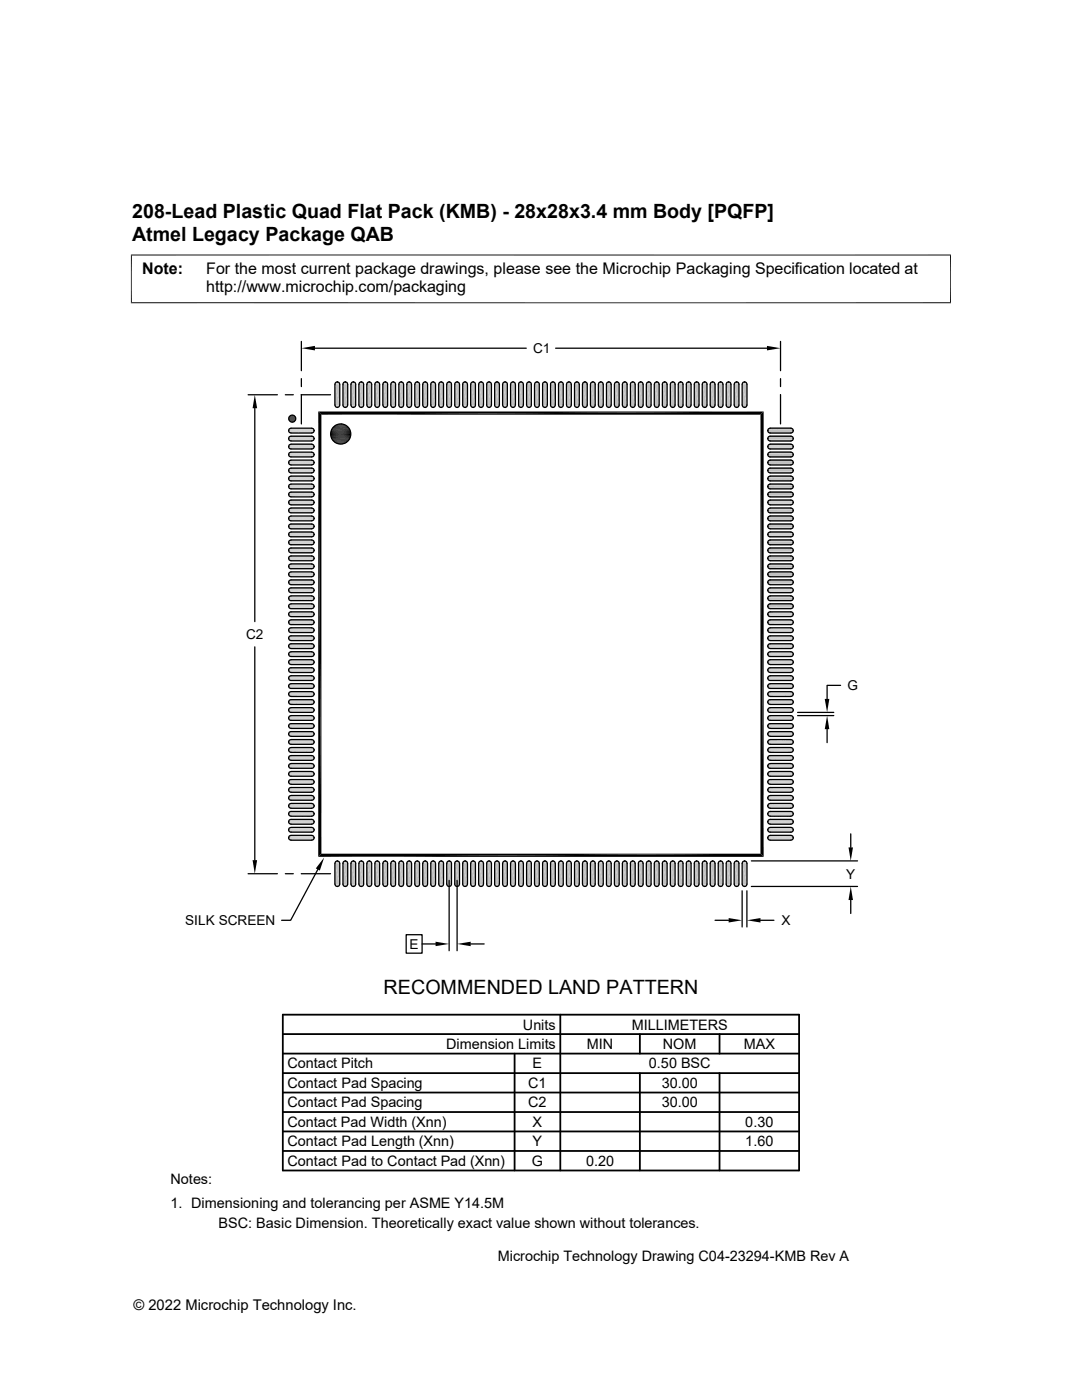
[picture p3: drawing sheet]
<svg xmlns="http://www.w3.org/2000/svg" width="216mm" height="279mm" viewBox="0 0 216 279" stroke-linecap="round" stroke-linejoin="round" font-family="sans-serif">
<defs><g id="words">
<g font-size="3.9">
<text x="26.4" y="43.5">208-Lead Plastic Quad Flat Pack (KMB) - 28x28x3.4 mm Body [PQFP]</text>
<text x="26.4" y="48.1">Atmel Legacy Package QAB</text>
<text x="76.5" y="198.4">RECOMMENDED LAND PATTERN</text>
</g>
<g font-size="3.2">
<text x="28.4" y="54.7">Note:</text>
<text x="41.1" y="58.3">http://www.microchip.com/packaging</text>
<text x="41.1" y="54.7">For the most current package drawings, please see the Microchip Packaging Specification located at</text>
</g>
<g font-size="2.9">
<text x="89" y="209.4">Dimension Limits</text>
<text x="104.3" y="205.5">Units</text>
<text x="117.1" y="209.4">MIN</text>
<text x="126" y="205.5">MILLIMETERS</text>
<text x="132.3" y="209.4">NOM</text>
<text x="148.4" y="209.4">MAX</text>
<text x="57.3" y="213.2">Contact Pitch</text>
<text x="106.3" y="213.2">E</text>
<text x="129.5" y="213.2">0.50 BSC</text>
<text x="57.3" y="221">Contact Pad Spacing</text>
<text x="57.3" y="217.1">Contact Pad Spacing</text>
<text x="105.4" y="221">C2</text>
<text x="105.4" y="217.1">C1</text>
<text x="132" y="217.1">30.00</text>
<text x="132" y="221">30.00</text>
<text x="57.3" y="224.9">Contact Pad Width (Xnn)</text>
<text x="106.3" y="224.9">X</text>
<text x="148.7" y="224.9">0.30</text>
<text x="57.3" y="232.7">Contact Pad to Contact Pad (Xnn)</text>
<text x="57.3" y="228.8">Contact Pad Length (Xnn)</text>
<text x="106.1" y="232.7">G</text>
<text x="106.3" y="228.8">Y</text>
<text x="116.9" y="232.7">0.20</text>
<text x="148.7" y="228.8">1.60</text>
<text x="34" y="236.4">Notes:</text>
<text x="34" y="241">1. Dimensioning and tolerancing per ASME Y14.5M</text>
<text x="43.6" y="245">BSC: Basic Dimension. Theoretically exact value shown without tolerances.</text>
<text x="99.3" y="251.7">Microchip Technology Drawing C04-23294-KMB Rev A</text>
<text x="26.6" y="261.3">© 2022 Microchip Technology Inc.</text>
</g>
<g font-size="2.7">
<text x="106.4" y="70.4">C1</text>
<text x="49.1" y="127.5">C2</text>
<text x="169.1" y="137.7">G</text>
<text x="168.8" y="175.3">Y</text>
<text x="37" y="184.6">SILK SCREEN</text>
<text x="155.9" y="184.6">X</text>
<text x="81.7" y="189.4">E</text>
</g>
</g></defs>
<g fill="#c0c0c0">
<path d="M67.2 76.2h.2z"/>
<path d="M68.8 76.2h.2z"/>
<path d="M70.4 76.2h.2z"/>
<path d="M72 76.2h.2z"/>
<path d="M73.6 76.2h.2z"/>
<path d="M75.2 76.2h.2z"/>
<path d="M76.8 76.2h.1z"/>
<path d="M78.4 76.2h.1z"/>
<path d="M80 76.2h.1z"/>
<path d="M81.6 76.2h.1z"/>
<path d="M83.2 76.2h.1z"/>
<path d="M84.8 76.2h.1z"/>
<path d="M86.4 76.2h.1z"/>
<path d="M87.9 76.2h.2z"/>
<path d="M89.5 76.2h.2z"/>
<path d="M91.1 76.2h.2z"/>
<path d="M92.7 76.2h.2z"/>
<path d="M94.3 76.2h.2z"/>
<path d="M95.9 76.2h.2z"/>
<path d="M97.5 76.2h.2z"/>
<path d="M99.1 76.2h.2z"/>
<path d="M100.7 76.2h.2z"/>
<path d="M102.3 76.2h.1z"/>
<path d="M103.9 76.2h.1z"/>
<path d="M105.5 76.2h.1z"/>
<path d="M107.1 76.2h.1z"/>
<path d="M108.6 76.2h.2z"/>
<path d="M110.2 76.2h.2z"/>
<path d="M111.8 76.2h.2z"/>
<path d="M113.4 76.2h.2z"/>
<path d="M115 76.2h.2z"/>
<path d="M116.6 76.2h.2z"/>
<path d="M118.2 76.2h.2z"/>
<path d="M119.8 76.2h.2z"/>
<path d="M121.4 76.2h.2z"/>
<path d="M123 76.2h.1z"/>
<path d="M124.6 76.2h.1z"/>
<path d="M126.2 76.2h.1z"/>
<path d="M127.8 76.2h.1z"/>
<path d="M129.4 76.2h.1z"/>
<path d="M131 76.2h.1z"/>
<path d="M132.6 76.2h.1z"/>
<path d="M134.2 76.2h.1z"/>
<path d="M135.7 76.2h.2z"/>
<path d="M137.4 76.2h.1z"/>
<path d="M138.9 76.2h.2z"/>
<path d="M140.5 76.2h.2z"/>
<path d="M142.1 76.2h.2z"/>
<path d="M143.7 76.2h.2z"/>
<path d="M145.3 76.2h.2z"/>
<path d="M146.9 76.2h.1z"/>
<path d="M148.5 76.2h.2z"/>
<path d="M146.9 76.2h.2z"/>
<path d="M137.3 76.2h.2z"/>
<path d="M134.1 76.2h.2z"/>
<path d="M132.5 76.2h.2z"/>
<path d="M129.3 76.2h.2z"/>
<path d="M127.8 76.2h.2z"/>
<path d="M126.2 76.2h.2z"/>
<path d="M124.6 76.2h.2z"/>
<path d="M123 76.2h.2z"/>
<path d="M86.3 76.2h.2z"/>
<path d="M83.1 76.2h.2z"/>
<path d="M80 76.2h.2z"/>
<path d="M76.8 76.2h.2z"/>
<path d="M116.5 76.2h.4z"/>
<path d="M116.6 76.2h.3z"/>
<path d="M115 76.2h.3z"/>
<path d="M113.3 76.2h.4z"/>
<path d="M113.4 76.2h.3z"/>
<path d="M111.8 76.2h.3z"/>
<path d="M110.2 76.2h.3z"/>
<path d="M108.6 76.2h.3z"/>
<path d="M107 76.2h.3z"/>
<path d="M107.1 76.2h.2z"/>
<path d="M105.4 76.2h.3z"/>
<path d="M105.5 76.2h.2z"/>
<path d="M103.8 76.2h.3z"/>
<path d="M103.9 76.2h.2z"/>
<path d="M102.2 76.2h.3z"/>
<path d="M102.3 76.2h.2z"/>
<path d="M100.6 76.2h.3z"/>
<path d="M99 76.2h.3z"/>
<path d="M148.4 76.2h.4z"/>
<path d="M148.5 76.2h.3z"/>
<path d="M146.8 76.2h.4z"/>
<path d="M146.9 76.2h.3z"/>
<path d="M145.2 76.2h.4z"/>
<path d="M145.3 76.2h.3z"/>
<path d="M143.6 76.2h.4z"/>
<path d="M143.7 76.2h.3z"/>
<path d="M142 76.2h.4z"/>
<path d="M142.1 76.2h.3z"/>
<path d="M140.4 76.2h.4z"/>
<path d="M140.5 76.2h.3z"/>
<path d="M138.8 76.2h.4z"/>
<path d="M138.9 76.2h.3z"/>
<path d="M137.2 76.2h.4z"/>
<path d="M137.3 76.2h.3z"/>
<path d="M135.6 76.2h.4z"/>
<path d="M135.7 76.2h.3z"/>
<path d="M134 76.2h.4z"/>
<path d="M134.1 76.2h.3z"/>
<path d="M132.5 76.2h.3z"/>
<path d="M130.9 76.2h.3z"/>
<path d="M131 76.2h.2z"/>
<path d="M129.3 76.2h.3z"/>
<path d="M127.7 76.2h.3z"/>
<path d="M126.1 76.2h.3z"/>
<path d="M124.5 76.2h.4z"/>
<path d="M124.6 76.2h.3z"/>
<path d="M122.9 76.2h.4z"/>
<path d="M123 76.2h.3z"/>
<path d="M121.3 76.2h.4z"/>
<path d="M121.4 76.2h.3z"/>
<path d="M119.7 76.2h.4z"/>
<path d="M119.8 76.2h.3z"/>
<path d="M118.1 76.2h.4z"/>
<path d="M118.2 76.2h.3z"/>
<path d="M99 76.2h.4z"/>
<path d="M97.4 76.2h.4z"/>
<path d="M97.5 76.2h.3z"/>
<path d="M95.8 76.2h.4z"/>
<path d="M95.9 76.2h.3z"/>
<path d="M94.2 76.2h.4z"/>
<path d="M94.3 76.2h.3z"/>
<path d="M92.6 76.2h.4z"/>
<path d="M92.7 76.2h.3z"/>
<path d="M91 76.2h.4z"/>
<path d="M91.1 76.2h.3z"/>
<path d="M89.4 76.2h.4z"/>
<path d="M89.5 76.2h.3z"/>
<path d="M87.8 76.2h.4z"/>
<path d="M87.9 76.2h.3z"/>
<path d="M86.3 76.2h.3z"/>
<path d="M84.6 76.2h.4z"/>
<path d="M84.8 76.2h.2z"/>
<path d="M83.1 76.2h.3z"/>
<path d="M81.5 76.2h.3z"/>
<path d="M81.6 76.2h.2z"/>
<path d="M79.9 76.2h.3z"/>
<path d="M78.3 76.2h.4z"/>
<path d="M78.4 76.2h.3z"/>
<path d="M76.7 76.2h.3z"/>
<path d="M75.1 76.2h.4z"/>
<path d="M75.2 76.2h.3z"/>
<path d="M73.5 76.2h.4z"/>
<path d="M73.6 76.2h.3z"/>
<path d="M71.9 76.2h.4z"/>
<path d="M72 76.2h.3z"/>
<path d="M70.3 76.2h.4z"/>
<path d="M70.4 76.2h.3z"/>
<path d="M68.7 76.2h.4z"/>
<path d="M68.8 76.2h.3z"/>
<path d="M67.1 76.2h.4z"/>
<path d="M67.2 76.2h.3z"/>
<path d="M116.5 76.3h.4z"/>
<path d="M116.5 76.2l.4 .1z"/>
<path d="M114.9 76.3h.5z"/>
<path d="M115 76.2l.4 .1z"/>
<path d="M113.3 76.3h.4z"/>
<path d="M113.3 76.2l.4 .1z"/>
<path d="M111.7 76.3h.5z"/>
<path d="M111.8 76.2l.4 .1z"/>
<path d="M110.1 76.3h.5z"/>
<path d="M110.2 76.2l.4 .1z"/>
<path d="M108.5 76.3h.5z"/>
<path d="M108.6 76.2l.4 .1z"/>
<path d="M106.9 76.3h.5z"/>
<path d="M107 76.2l.4 .1z"/>
<path d="M105.3 76.3h.5z"/>
<path d="M105.4 76.2l.4 .1z"/>
<path d="M103.7 76.3h.5z"/>
<path d="M103.8 76.2l.4 .1z"/>
<path d="M102.1 76.3h.5z"/>
<path d="M102.2 76.2l.4 .1z"/>
<path d="M100.5 76.3h.5z"/>
<path d="M100.6 76.2l.4 .1z"/>
<path d="M98.9 76.3h.5z"/>
<path d="M99 76.2l.4 .1z"/>
<path d="M148.3 76.3h.5z"/>
<path d="M148.4 76.2l.4 .1z"/>
<path d="M146.7 76.3h.5z"/>
<path d="M146.8 76.2l.4 .1z"/>
<path d="M145.1 76.3h.5z"/>
<path d="M145.2 76.2l.4 .1z"/>
<path d="M143.5 76.3h.6z"/>
<path d="M143.6 76.2l.5 .1z"/>
<path d="M141.9 76.3h.6z"/>
<path d="M142 76.2l.5 .1z"/>
<path d="M140.3 76.3h.6z"/>
<path d="M140.4 76.2l.5 .1z"/>
<path d="M138.7 76.3h.6z"/>
<path d="M138.8 76.2l.5 .1z"/>
<path d="M137.2 76.2l.5 .1z"/>
<path d="M135.6 76.3h.5z"/>
<path d="M135.6 76.2l.5 .1z"/>
<path d="M134 76.3h.5z"/>
<path d="M134 76.2l.5 .1z"/>
<path d="M132.4 76.3h.5z"/>
<path d="M132.5 76.2l.4 .1z"/>
<path d="M130.8 76.3h.5z"/>
<path d="M130.9 76.2l.4 .1z"/>
<path d="M129.2 76.3h.5z"/>
<path d="M129.3 76.2l.4 .1z"/>
<path d="M127.6 76.3h.5z"/>
<path d="M127.7 76.2l.4 .1z"/>
<path d="M126 76.3h.5z"/>
<path d="M126.1 76.2l.4 .1z"/>
<path d="M124.4 76.3h.5z"/>
<path d="M124.5 76.2l.4 .1z"/>
<path d="M122.8 76.3h.5z"/>
<path d="M122.9 76.2l.4 .1z"/>
<path d="M121.2 76.3h.6z"/>
<path d="M121.3 76.2l.5 .1z"/>
<path d="M119.7 76.2l.5 .1z"/>
<path d="M118 76.3h.6z"/>
<path d="M118.1 76.2l.5 .1z"/>
<path d="M116.5 76.3h.5z"/>
<path d="M97.3 76.3h.6z"/>
<path d="M97.4 76.2l.5 .1z"/>
<path d="M95.7 76.3h.5z"/>
<path d="M95.8 76.2l.4 .1z"/>
<path d="M94.1 76.3h.6z"/>
<path d="M94.2 76.2l.5 .1z"/>
<path d="M92.5 76.3h.6z"/>
<path d="M92.6 76.2l.5 .1z"/>
<path d="M91 76.2l.5 .1z"/>
<path d="M89.3 76.3h.6z"/>
<path d="M89.4 76.2l.5 .1z"/>
<path d="M87.8 76.3h.5z"/>
<path d="M87.8 76.2l.5 .1z"/>
<path d="M86.2 76.3h.5z"/>
<path d="M86.3 76.2l.4 .1z"/>
<path d="M84.6 76.3h.5z"/>
<path d="M84.6 76.2l.5 .1z"/>
<path d="M83 76.3h.5z"/>
<path d="M83.1 76.2l.4 .1z"/>
<path d="M81.4 76.3h.5z"/>
<path d="M81.5 76.2l.4 .1z"/>
<path d="M79.8 76.3h.5z"/>
<path d="M79.9 76.2l.4 .1z"/>
<path d="M78.2 76.3h.5z"/>
<path d="M78.3 76.2l.4 .1z"/>
<path d="M76.6 76.3h.5z"/>
<path d="M76.7 76.2l.4 .1z"/>
<path d="M75 76.3h.5z"/>
<path d="M75.1 76.2l.4 .1z"/>
<path d="M73.5 76.2l.5 .1z"/>
<path d="M71.8 76.3h.5z"/>
<path d="M71.9 76.2l.4 .1z"/>
<path d="M70.2 76.3h.6z"/>
<path d="M70.3 76.2l.5 .1z"/>
<path d="M68.6 76.3h.6z"/>
<path d="M68.7 76.2l.5 .1z"/>
<path d="M67 76.3h.6z"/>
<path d="M67.1 76.2l.5 .1z"/>
<path d="M116.4 76.3h.6z"/>
<path d="M114.8 76.3h.6z"/>
<path d="M113.2 76.3h.6z"/>
<path d="M113.3 76.3h.5z"/>
<path d="M111.6 76.3h.6z"/>
<path d="M110 76.3h.6z"/>
<path d="M108.4 76.3h.7z"/>
<path d="M108.5 76.3h.6z"/>
<path d="M106.8 76.3h.6z"/>
<path d="M105.2 76.3h.7z"/>
<path d="M105.3 76.3h.6z"/>
<path d="M103.7 76.3h.6z"/>
<path d="M102.1 76.3h.6z"/>
<path d="M100.5 76.3h.6z"/>
<path d="M98.9 76.3h.6z"/>
<path d="M148.2 76.3h.7z"/>
<path d="M148.3 76.3h.6z"/>
<path d="M146.6 76.3h.7z"/>
<path d="M146.7 76.3h.6z"/>
<path d="M145.1 76.3h.6z"/>
<path d="M143.4 76.3h.7z"/>
<path d="M137.1 76.3h.7z"/>
<path d="M137.2 76.3h.6z"/>
<path d="M135.5 76.3h.7z"/>
<path d="M135.6 76.3h.6z"/>
<path d="M133.9 76.3h.7z"/>
<path d="M134 76.3h.6z"/>
<path d="M132.3 76.3h.7z"/>
<path d="M132.4 76.3h.6z"/>
<path d="M130.7 76.3h.7z"/>
<path d="M130.8 76.3h.6z"/>
<path d="M129.1 76.3h.7z"/>
<path d="M129.2 76.3h.6z"/>
<path d="M127.5 76.3h.7z"/>
<path d="M127.6 76.3h.6z"/>
<path d="M125.9 76.3h.7z"/>
<path d="M126 76.3h.6z"/>
<path d="M124.3 76.3h.7z"/>
<path d="M124.4 76.3h.6z"/>
<path d="M122.7 76.3h.7z"/>
<path d="M122.8 76.3h.6z"/>
<path d="M121.1 76.3h.7z"/>
<path d="M119.5 76.3h.7z"/>
<path d="M119.6 76.3h.6z"/>
<path d="M97.2 76.3h.7z"/>
<path d="M95.7 76.3h.6z"/>
<path d="M90.9 76.3h.6z"/>
<path d="M91 76.3h.5z"/>
<path d="M89.3 76.3h.7z"/>
<path d="M87.7 76.3h.7z"/>
<path d="M87.8 76.3h.6z"/>
<path d="M86.1 76.3h.7z"/>
<path d="M86.2 76.3h.6z"/>
<path d="M84.5 76.3h.7z"/>
<path d="M84.6 76.3h.6z"/>
<path d="M82.9 76.3h.7z"/>
<path d="M83 76.3h.6z"/>
<path d="M81.3 76.3h.7z"/>
<path d="M81.4 76.3h.6z"/>
<path d="M79.7 76.3h.7z"/>
<path d="M79.8 76.3h.6z"/>
<path d="M78.1 76.3h.7z"/>
<path d="M78.2 76.3h.6z"/>
<path d="M76.5 76.3h.7z"/>
<path d="M76.6 76.3h.6z"/>
<path d="M74.9 76.3h.7z"/>
<path d="M75 76.3h.6z"/>
<path d="M73.3 76.3h.7z"/>
<path d="M73.4 76.3h.6z"/>
<path d="M71.8 76.3h.6z"/>
<path d="M116.4 76.3l.7 .1z"/>
<path d="M114.8 76.3l.7 .1z"/>
<path d="M113.2 76.3l.7 .1z"/>
<path d="M111.6 76.3l.7 .1z"/>
<path d="M110 76.3l.7 .1z"/>
<path d="M108.4 76.3l.7 .1z"/>
<path d="M106.8 76.3l.7 .1z"/>
<path d="M105.2 76.3l.7 .1z"/>
<path d="M103.7 76.3l.6 .1z"/>
<path d="M102.1 76.3l.6 .1z"/>
<path d="M100.5 76.3l.6 .1z"/>
<path d="M98.8 76.3l.7 .1z"/>
<path d="M148.2 76.3l.8 .1h-.8z"/>
<path d="M148.2 76.3l.8 .1z"/>
<path d="M146.6 76.3l.8 .1h-.8z"/>
<path d="M146.6 76.3l.8 .1z"/>
<path d="M145.1 76.3l.7 .1h-.8z"/>
<path d="M145.1 76.3l.7 .1z"/>
<path d="M143.4 76.3l.8 .1h-.8z"/>
<path d="M143.4 76.3l.8 .1z"/>
<path d="M141.9 76.3l.7 .1h-.8z"/>
<path d="M141.9 76.3l.7 .1z"/>
<path d="M140.3 76.3l.7 .1h-.8z"/>
<path d="M140.3 76.3l.7 .1z"/>
<path d="M138.7 76.3l.7 .1z"/>
<path d="M137.1 76.3l.7 .1h-.8z"/>
<path d="M137.1 76.3l.7 .1z"/>
<path d="M135.5 76.3l.7 .1h-.8z"/>
<path d="M135.5 76.3l.7 .1z"/>
<path d="M133.9 76.3l.7 .1h-.8z"/>
<path d="M133.9 76.3l.7 .1z"/>
<path d="M132.3 76.3l.7 .1z"/>
<path d="M130.7 76.3l.7 .1h-.8z"/>
<path d="M130.7 76.3l.7 .1z"/>
<path d="M129.1 76.3l.8 .1h-.8z"/>
<path d="M129.1 76.3l.8 .1z"/>
<path d="M127.5 76.3l.7 .1z"/>
<path d="M125.9 76.3l.8 .1h-.8z"/>
<path d="M125.9 76.3l.8 .1z"/>
<path d="M124.3 76.3l.8 .1h-.8z"/>
<path d="M124.3 76.3l.8 .1z"/>
<path d="M122.7 76.3l.8 .1h-.8z"/>
<path d="M122.7 76.3l.8 .1z"/>
<path d="M121.1 76.3l.8 .1z"/>
<path d="M119.5 76.3l.8 .1h-.8z"/>
<path d="M119.5 76.3l.8 .1z"/>
<path d="M118 76.3l.7 .1h-.8z"/>
<path d="M118 76.3l.7 .1z"/>
<path d="M116.3 76.4h.8z"/>
<path d="M98.8 76.4h.8z"/>
<path d="M97.2 76.3l.8 .1h-.8z"/>
<path d="M97.2 76.3l.8 .1z"/>
<path d="M95.7 76.3l.7 .1h-.8z"/>
<path d="M95.7 76.3l.7 .1z"/>
<path d="M94.1 76.3l.7 .1h-.8z"/>
<path d="M94.1 76.3l.7 .1z"/>
<path d="M92.5 76.3l.7 .1z"/>
<path d="M90.9 76.3l.7 .1h-.8z"/>
<path d="M90.9 76.3l.7 .1z"/>
<path d="M89.3 76.3l.7 .1h-.8z"/>
<path d="M89.3 76.3l.7 .1z"/>
<path d="M87.7 76.3l.7 .1h-.8z"/>
<path d="M87.7 76.3l.7 .1z"/>
<path d="M86.1 76.3l.7 .1h-.8z"/>
<path d="M86.1 76.3l.7 .1z"/>
<path d="M84.5 76.3l.7 .1h-.8z"/>
<path d="M84.5 76.3l.7 .1z"/>
<path d="M82.9 76.3l.7 .1h-.8z"/>
<path d="M82.9 76.3l.7 .1z"/>
<path d="M81.3 76.3l.7 .1z"/>
<path d="M79.7 76.3l.8 .1h-.8z"/>
<path d="M79.7 76.3l.8 .1z"/>
<path d="M78.1 76.3l.8 .1h-.8z"/>
<path d="M78.1 76.3l.8 .1z"/>
<path d="M76.5 76.3l.8 .1h-.8z"/>
<path d="M76.5 76.3l.8 .1z"/>
<path d="M74.9 76.3l.8 .1z"/>
<path d="M73.3 76.3l.8 .1h-.8z"/>
<path d="M73.3 76.3l.8 .1z"/>
<path d="M71.8 76.3l.7 .1h-.8z"/>
<path d="M71.8 76.3l.7 .1z"/>
<path d="M70.2 76.3l.7 .1h-.8z"/>
<path d="M70.2 76.3l.7 .1z"/>
<path d="M68.6 76.3l.7 .1h-.8z"/>
<path d="M68.6 76.3l.7 .1z"/>
<path d="M67 76.3l.7 .1h-.8z"/>
<path d="M67 76.3l.7 .1z"/>
<path d="M116.3 76.4l.8 .1z"/>
<path d="M114.7 76.4l.8 .1z"/>
<path d="M113.2 76.4l.7 .1z"/>
<path d="M111.5 76.4l.8 .1z"/>
<path d="M110 76.4l.7 .1z"/>
<path d="M108.4 76.4l.8 .1z"/>
<path d="M106.8 76.4l.7 .1z"/>
<path d="M105.2 76.4l.8 .1z"/>
<path d="M103.6 76.4l.8 .1z"/>
<path d="M102 76.4l.8 .1z"/>
<path d="M100.4 76.4l.8 .1z"/>
<path d="M98.8 76.4l.8 .1z"/>
<path d="M148.2 76.4l.8 .1z"/>
<path d="M146.6 76.4l.8 .1z"/>
<path d="M145 76.4l.8 .1z"/>
<path d="M143.4 76.4l.8 .1z"/>
<path d="M141.8 76.4l.8 .1z"/>
<path d="M140.2 76.4l.9 .1z"/>
<path d="M138.6 76.4l.8 .1z"/>
<path d="M137 76.4l.9 .1z"/>
<path d="M135.4 76.4l.9 .1z"/>
<path d="M133.8 76.4l.9 .1z"/>
<path d="M132.2 76.4l.9 .1h-.9z"/>
<path d="M132.2 76.4l.9 .1z"/>
<path d="M130.6 76.4l.9 .1z"/>
<path d="M129.1 76.4l.8 .1z"/>
<path d="M127.5 76.4l.8 .1z"/>
<path d="M125.9 76.4l.8 .1z"/>
<path d="M124.3 76.4l.8 .1z"/>
<path d="M122.7 76.4l.8 .1z"/>
<path d="M121.1 76.4l.8 .1h-.9z"/>
<path d="M121.1 76.4l.8 .1z"/>
<path d="M119.5 76.4l.8 .1z"/>
<path d="M117.9 76.4l.8 .1z"/>
<path d="M116.3 76.5h.8z"/>
<path d="M98.8 76.5h.8z"/>
<path d="M97.2 76.4l.8 .1z"/>
<path d="M95.6 76.4l.8 .1z"/>
<path d="M94 76.4l.8 .1z"/>
<path d="M92.4 76.4l.8 .1z"/>
<path d="M90.8 76.4l.9 .1z"/>
<path d="M89.2 76.4l.9 .1z"/>
<path d="M87.6 76.4l.9 .1z"/>
<path d="M86 76.4l.9 .1z"/>
<path d="M84.4 76.4l.9 .1z"/>
<path d="M82.8 76.4l.9 .1z"/>
<path d="M81.3 76.4l.8 .1z"/>
<path d="M79.7 76.4l.8 .1z"/>
<path d="M78.1 76.4l.8 .1z"/>
<path d="M76.5 76.4l.8 .1z"/>
<path d="M74.9 76.4l.8 .1h-.9z"/>
<path d="M74.9 76.4l.8 .1z"/>
<path d="M73.3 76.4l.8 .1z"/>
<path d="M71.7 76.4l.8 .1z"/>
<path d="M70.1 76.4l.8 .1z"/>
<path d="M68.5 76.4l.8 .1z"/>
<path d="M66.9 76.4l.9 .1z"/>
<path d="M116.3 76.5h.9z"/>
<path d="M114.7 76.5h.8z"/>
<path d="M113.1 76.5h.9z"/>
<path d="M111.5 76.5h.9z"/>
<path d="M109.9 76.5h.9z"/>
<path d="M108.3 76.5h.9z"/>
<path d="M106.7 76.5h.9z"/>
<path d="M105.1 76.5h.9z"/>
<path d="M103.5 76.5h.9z"/>
<path d="M101.9 76.5h.9z"/>
<path d="M100.4 76.5h.8z"/>
<path d="M98.7 76.5h.9z"/>
<path d="M148.1 76.5l.9 .1z"/>
<path d="M146.5 76.5l.9 .1z"/>
<path d="M144.9 76.5l1 .1z"/>
<path d="M143.3 76.5l1 .1z"/>
<path d="M141.8 76.5l.9 .1z"/>
<path d="M140.2 76.5l.9 .1z"/>
<path d="M138.6 76.5l.9 .1z"/>
<path d="M137 76.5l.9 .1z"/>
<path d="M135.4 76.5l.9 .1z"/>
<path d="M133.8 76.5l.9 .1z"/>
<path d="M132.2 76.5l.9 .1z"/>
<path d="M130.6 76.5l.9 .1z"/>
<path d="M129 76.5l.9 .1z"/>
<path d="M127.4 76.5l.9 .1z"/>
<path d="M125.8 76.5l.9 .1z"/>
<path d="M124.2 76.5l.9 .1z"/>
<path d="M122.6 76.5l.9 .1z"/>
<path d="M121 76.5l.9 .1z"/>
<path d="M119.4 76.5l1 .1z"/>
<path d="M117.9 76.5l.9 .1z"/>
<path d="M116.2 76.5l1 .1z"/>
<path d="M98.7 76.5l1 .1z"/>
<path d="M97.1 76.5l.9 .1z"/>
<path d="M95.5 76.5l1 .1z"/>
<path d="M94 76.5l.9 .1z"/>
<path d="M92.4 76.5l.9 .1z"/>
<path d="M90.8 76.5l.9 .1z"/>
<path d="M89.2 76.5l.9 .1z"/>
<path d="M87.6 76.5l.9 .1z"/>
<path d="M86 76.5l.9 .1z"/>
<path d="M84.4 76.5l.9 .1z"/>
<path d="M82.8 76.5l.9 .1z"/>
<path d="M81.2 76.5l.9 .1z"/>
<path d="M79.6 76.5l.9 .1z"/>
<path d="M78 76.5l.9 .1z"/>
<path d="M76.4 76.5l.9 .1z"/>
<path d="M74.8 76.5l.9 .1z"/>
<path d="M73.2 76.5l.9 .1z"/>
<path d="M71.6 76.5l1 .1z"/>
<path d="M70.1 76.5l.9 .1z"/>
<path d="M68.5 76.5l.9 .1z"/>
<path d="M66.9 76.5l.9 .1z"/>
<path d="M116.2 76.6h1z"/>
<path d="M114.7 76.5l.9 .1z"/>
<path d="M113.1 76.5l.9 .1z"/>
<path d="M111.5 76.5l.9 .1z"/>
<path d="M109.9 76.5l.9 .1z"/>
<path d="M108.3 76.5l.9 .1z"/>
<path d="M106.7 76.5l.9 .1z"/>
<path d="M105.1 76.5l.9 .1z"/>
<path d="M103.5 76.5l.9 .1z"/>
<path d="M101.9 76.5l.9 .1z"/>
<path d="M100.3 76.5l.9 .1z"/>
<path d="M98.7 76.6h1z"/>
<path d="M148.1 76.6l1 .1z"/>
<path d="M146.5 76.6l.9 .1z"/>
<path d="M144.9 76.6l1 .1z"/>
<path d="M143.3 76.6l1 .1z"/>
<path d="M141.7 76.6l1 .1z"/>
<path d="M140.1 76.6l1 .1z"/>
<path d="M138.5 76.6l1 .1z"/>
<path d="M136.9 76.6l1 .1z"/>
<path d="M135.4 76.6l.9 .1z"/>
<path d="M133.8 76.6l.9 .1z"/>
<path d="M132.2 76.6l.9 .1z"/>
<path d="M130.6 76.6l.9 .1z"/>
<path d="M129 76.6l.9 .1z"/>
<path d="M127.4 76.6l.9 .1z"/>
<path d="M125.8 76.6l.9 .1z"/>
<path d="M124.2 76.6l.9 .1z"/>
<path d="M122.6 76.6l.9 .1z"/>
<path d="M121 76.6l1 .1z"/>
<path d="M119.4 76.6l1 .1z"/>
<path d="M117.8 76.6l1 .1z"/>
<path d="M116.2 76.6l1 .1z"/>
<path d="M114.6 76.6l1 .1z"/>
<path d="M113.1 76.6l.9 .1z"/>
<path d="M111.4 76.6l1 .1z"/>
<path d="M109.9 76.6l.9 .1z"/>
<path d="M108.3 76.6l.9 .1z"/>
<path d="M106.7 76.6l.9 .1z"/>
<path d="M105.1 76.6l.9 .1z"/>
<path d="M103.5 76.6l.9 .1z"/>
<path d="M101.9 76.6l.9 .1z"/>
<path d="M100.3 76.6l.9 .1z"/>
<path d="M98.7 76.6l1 .1z"/>
<path d="M97.1 76.6l1 .1z"/>
<path d="M95.5 76.6l1 .1z"/>
<path d="M93.9 76.6l1 .1z"/>
<path d="M92.3 76.6l1 .1z"/>
<path d="M90.7 76.6l1 .1z"/>
<path d="M89.2 76.6l.9 .1z"/>
<path d="M87.5 76.6l1 .1z"/>
<path d="M86 76.6l.9 .1z"/>
<path d="M84.4 76.6l.9 .1z"/>
<path d="M82.8 76.6l.9 .1z"/>
<path d="M81.2 76.6l.9 .1z"/>
<path d="M79.6 76.6l.9 .1z"/>
<path d="M78 76.6l.9 .1z"/>
<path d="M76.4 76.6l.9 .1z"/>
<path d="M74.8 76.6l1 .1z"/>
<path d="M73.2 76.6l1 .1z"/>
<path d="M71.6 76.6l1 .1z"/>
<path d="M70 76.6l1 .1z"/>
<path d="M68.4 76.6l1 .1z"/>
<path d="M66.8 76.6l1 .1z"/>
<path d="M148.1 76.7l1 4.1h-1z"/>
<path d="M148.1 76.7h1v4.1z"/>
<path d="M146.5 76.7l.9 4.1h-.9z"/>
<path d="M146.5 76.7h.9v4.1z"/>
<path d="M144.9 76.7l1 4.1h-1z"/>
<path d="M144.9 76.7h1v4.1z"/>
<path d="M143.3 76.7l1 4.1h-1z"/>
<path d="M143.3 76.7h1v4.1z"/>
<path d="M141.7 76.7l1 4.1h-1z"/>
<path d="M141.7 76.7h1v4.1z"/>
<path d="M140.1 76.7l1 4.1h-1z"/>
<path d="M140.1 76.7h1v4.1z"/>
<path d="M138.5 76.7l1 4.1h-1z"/>
<path d="M138.5 76.7h1v4.1z"/>
<path d="M136.9 76.7l1 4.1h-1z"/>
<path d="M136.9 76.7h1v4.1z"/>
<path d="M135.3 76.7l1 4.1h-1z"/>
<path d="M135.3 76.7h1v4.1z"/>
<path d="M133.8 76.7l.9 4.1h-.9z"/>
<path d="M133.8 76.7h.9v4.1z"/>
<path d="M132.2 76.7l.9 4.1h-.9z"/>
<path d="M132.2 76.7h.9v4.1z"/>
<path d="M130.6 76.7l.9 4.1h-.9z"/>
<path d="M130.6 76.7h.9v4.1z"/>
<path d="M129 76.7l.9 4.1h-.9z"/>
<path d="M129 76.7h.9v4.1z"/>
<path d="M127.4 76.7l.9 4.1h-.9z"/>
<path d="M127.4 76.7h.9v4.1z"/>
<path d="M125.8 76.7l.9 4.1h-.9z"/>
<path d="M125.8 76.7h.9v4.1z"/>
<path d="M124.2 76.7l.9 4.1h-.9z"/>
<path d="M124.2 76.7h.9v4.1z"/>
<path d="M122.6 76.7l.9 4.1h-.9z"/>
<path d="M122.6 76.7h.9v4.1z"/>
<path d="M121 76.7l1 4.1h-1z"/>
<path d="M121 76.7h1v4.1z"/>
<path d="M119.4 76.7l1 4.1h-1z"/>
<path d="M119.4 76.7h1v4.1z"/>
<path d="M117.8 76.7l1 4.1h-1z"/>
<path d="M117.8 76.7h1v4.1z"/>
<path d="M116.2 76.7l1 4.1h-1z"/>
<path d="M116.2 76.7h1v4.1z"/>
<path d="M114.6 76.7l1 4.1h-1z"/>
<path d="M114.6 76.7h1v4.1z"/>
<path d="M113 76.7l1 4.1h-1z"/>
<path d="M113 76.7h1v4.1z"/>
<path d="M111.4 76.7l1 4.1h-1z"/>
<path d="M111.4 76.7h1v4.1z"/>
<path d="M109.9 76.7l.9 4.1h-.9z"/>
<path d="M109.9 76.7h.9v4.1z"/>
<path d="M108.3 76.7l.9 4.1h-.9z"/>
<path d="M108.3 76.7h.9v4.1z"/>
<path d="M106.7 76.7l.9 4.1h-.9z"/>
<path d="M106.7 76.7h.9v4.1z"/>
<path d="M105.1 76.7l.9 4.1h-.9z"/>
<path d="M105.1 76.7h.9v4.1z"/>
<path d="M103.5 76.7l.9 4.1h-.9z"/>
<path d="M103.5 76.7h.9v4.1z"/>
<path d="M101.9 76.7l.9 4.1h-.9z"/>
<path d="M101.9 76.7h.9v4.1z"/>
<path d="M100.3 76.7l.9 4.1h-.9z"/>
<path d="M100.3 76.7h.9v4.1z"/>
<path d="M98.7 76.7l1 4.1h-1z"/>
<path d="M98.7 76.7h1v4.1z"/>
<path d="M97.1 76.7l1 4.1h-1z"/>
<path d="M97.1 76.7h1v4.1z"/>
<path d="M95.5 76.7l1 4.1h-1z"/>
<path d="M95.5 76.7h1v4.1z"/>
<path d="M93.9 76.7l1 4.1h-1z"/>
<path d="M93.9 76.7h1v4.1z"/>
<path d="M92.3 76.7l1 4.1h-1z"/>
<path d="M92.3 76.7h1v4.1z"/>
<path d="M90.7 76.7l1 4.1h-1z"/>
<path d="M90.7 76.7h1v4.1z"/>
<path d="M89.1 76.7l1 4.1h-1z"/>
<path d="M89.1 76.7h1v4.1z"/>
<path d="M87.5 76.7l1 4.1h-1z"/>
<path d="M87.5 76.7h1v4.1z"/>
<path d="M86 76.7l.9 4.1h-.9z"/>
<path d="M86 76.7h.9v4.1z"/>
<path d="M84.3 76.7l1 4.1h-1z"/>
<path d="M84.3 76.7h1v4.1z"/>
<path d="M82.8 76.7l.9 4.1h-.9z"/>
<path d="M82.8 76.7h.9v4.1z"/>
<path d="M81.2 76.7l.9 4.1h-.9z"/>
<path d="M81.2 76.7h.9v4.1z"/>
<path d="M79.6 76.7l.9 4.1h-.9z"/>
<path d="M79.6 76.7h.9v4.1z"/>
<path d="M78 76.7l.9 4.1h-.9z"/>
<path d="M78 76.7h.9v4.1z"/>
<path d="M76.4 76.7l.9 4.1h-.9z"/>
<path d="M76.4 76.7h.9v4.1z"/>
<path d="M74.8 76.7l1 4.1h-1z"/>
<path d="M74.8 76.7h1v4.1z"/>
<path d="M73.2 76.7l1 4.1h-1z"/>
<path d="M73.2 76.7h1v4.1z"/>
<path d="M71.6 76.7l1 4.1h-1z"/>
<path d="M71.6 76.7h1v4.1z"/>
<path d="M70 76.7l1 4.1h-1z"/>
<path d="M70 76.7h1v4.1z"/>
<path d="M68.4 76.7l1 4.1h-1z"/>
<path d="M68.4 76.7h1v4.1z"/>
<path d="M66.8 76.7l1 4.1h-1z"/>
<path d="M66.8 76.7h1v4.1z"/>
<path d="M148.1 80.8l.9 .1z"/>
<path d="M148.1 80.8h1z"/>
<path d="M146.5 80.8l.9 .1z"/>
<path d="M144.9 80.8l1 .1z"/>
<path d="M143.3 80.8l1 .1z"/>
<path d="M143.3 80.8h1z"/>
<path d="M141.7 80.8l1 .1z"/>
<path d="M141.7 80.8h1z"/>
<path d="M140.1 80.8l1 .1z"/>
<path d="M138.5 80.8l1 .1z"/>
<path d="M136.9 80.8l1 .1z"/>
<path d="M136.9 80.8h1z"/>
<path d="M135.3 80.8l1 .1z"/>
<path d="M133.8 80.8l.9 .1z"/>
<path d="M132.2 80.8l.9 .1z"/>
<path d="M130.6 80.8l.9 .1z"/>
<path d="M130.6 80.8h.9z"/>
<path d="M129 80.8l.9 .1z"/>
<path d="M127.4 80.8l.9 .1z"/>
<path d="M125.8 80.8l.9 .1z"/>
<path d="M125.8 80.8h.9z"/>
<path d="M124.2 80.8l.9 .1z"/>
<path d="M122.6 80.8l.9 .1z"/>
<path d="M121 80.8l1 .1z"/>
<path d="M119.4 80.8l1 .1z"/>
<path d="M119.4 80.8h1z"/>
<path d="M117.8 80.8l1 .1z"/>
<path d="M116.2 80.8l1 .1z"/>
<path d="M148.1 80.9h.9z"/>
<path d="M146.5 80.9h.9z"/>
<path d="M144.9 80.9h1z"/>
<path d="M143.3 80.9h1z"/>
<path d="M141.7 80.9h1z"/>
<path d="M140.1 80.9h1z"/>
<path d="M138.5 80.9h1z"/>
<path d="M136.9 80.9h1z"/>
<path d="M135.4 80.9h.9z"/>
<path d="M133.8 80.9h.9z"/>
<path d="M132.2 80.9h.9z"/>
<path d="M130.6 80.9h.9z"/>
<path d="M129 80.9h.9z"/>
<path d="M127.4 80.9h.9z"/>
<path d="M125.8 80.9h.9z"/>
<path d="M124.2 80.9h.9z"/>
<path d="M122.6 80.9h.9z"/>
<path d="M121 80.9h.9z"/>
<path d="M121 80.9h1z"/>
<path d="M119.4 80.9h1z"/>
<path d="M117.8 80.9h1z"/>
<path d="M116.2 80.9h1z"/>
<path d="M114.6 80.8l1 .1z"/>
<path d="M114.6 80.8h1z"/>
<path d="M113 80.8l1 .1z"/>
<path d="M113 80.8h1z"/>
<path d="M111.4 80.8l1 .1z"/>
<path d="M109.9 80.8l.9 .1z"/>
<path d="M108.3 80.8l.9 .1z"/>
<path d="M108.3 80.8h.9z"/>
<path d="M106.7 80.8l.9 .1z"/>
<path d="M105.1 80.8l.9 .1z"/>
<path d="M103.5 80.8l.9 .1z"/>
<path d="M103.5 80.8h.9z"/>
<path d="M101.9 80.8l.9 .1z"/>
<path d="M101.9 80.8h.9z"/>
<path d="M100.3 80.8l.9 .1z"/>
<path d="M98.7 80.8l1 .1z"/>
<path d="M97.1 80.8l.9 .1z"/>
<path d="M97.1 80.8h1z"/>
<path d="M95.5 80.8l1 .1z"/>
<path d="M95.5 80.8h1z"/>
<path d="M93.9 80.8l1 .1z"/>
<path d="M92.3 80.8l1 .1z"/>
<path d="M90.7 80.8l1 .1z"/>
<path d="M90.7 80.8h1z"/>
<path d="M89.1 80.8l1 .1z"/>
<path d="M87.5 80.8l1 .1z"/>
<path d="M86 80.8l.9 .1z"/>
<path d="M86 80.8h.9z"/>
<path d="M84.3 80.8l1 .1z"/>
<path d="M84.3 80.8h1z"/>
<path d="M82.8 80.8l.9 .1z"/>
<path d="M81.2 80.8l.9 .1z"/>
<path d="M79.6 80.8l.9 .1z"/>
<path d="M79.6 80.8h.9z"/>
<path d="M78 80.8l.9 .1z"/>
<path d="M76.4 80.8l.9 .1z"/>
<path d="M74.8 80.8l.9 .1z"/>
<path d="M74.8 80.8h1z"/>
<path d="M73.2 80.8l.9 .1z"/>
<path d="M73.2 80.8h1z"/>
<path d="M71.6 80.8l1 .1z"/>
<path d="M70 80.8l1 .1z"/>
<path d="M68.4 80.8l1 .1z"/>
<path d="M68.4 80.8h1z"/>
<path d="M66.8 80.8l1 .1z"/>
<path d="M66.8 80.8h1z"/>
<path d="M148.1 80.9l.9 .1z"/>
<path d="M146.5 80.9l.9 .1z"/>
<path d="M144.9 80.9l.9 .1z"/>
<path d="M143.3 80.9l.9 .1z"/>
<path d="M141.7 80.9l.9 .1z"/>
<path d="M140.1 80.9l1 .1z"/>
<path d="M138.5 80.9l1 .1z"/>
<path d="M136.9 80.9l1 .1z"/>
<path d="M135.4 80.9l.9 .1z"/>
<path d="M133.8 80.9l.9 .1z"/>
<path d="M132.2 80.9l.9 .1z"/>
<path d="M130.6 80.9l.9 .1z"/>
<path d="M129 80.9l.9 .1z"/>
<path d="M127.4 80.9l.9 .1z"/>
<path d="M125.8 80.9l.9 .1z"/>
<path d="M124.2 80.9l.9 .1z"/>
<path d="M122.6 80.9l.9 .1z"/>
<path d="M121 80.9l.9 .1z"/>
<path d="M119.4 80.9l.9 .1z"/>
<path d="M117.8 80.9l.9 .1z"/>
<path d="M116.2 80.9l1 .1z"/>
<path d="M148.1 81h.9z"/>
<path d="M146.5 81h.9z"/>
<path d="M144.9 81h.9z"/>
<path d="M143.3 81h.9z"/>
<path d="M141.8 81h.8z"/>
<path d="M140.2 81h.8z"/>
<path d="M140.2 81h.9z"/>
<path d="M138.6 81h.8z"/>
<path d="M138.6 81h.9z"/>
<path d="M137 81h.9z"/>
<path d="M135.4 81h.9z"/>
<path d="M133.8 81h.9z"/>
<path d="M132.2 81h.9z"/>
<path d="M130.6 81h.9z"/>
<path d="M129 81h.9z"/>
<path d="M127.4 81h.9z"/>
<path d="M125.8 81h.9z"/>
<path d="M124.2 81h.9z"/>
<path d="M122.6 81h.9z"/>
<path d="M121 81h.9z"/>
<path d="M119.4 81h.9z"/>
<path d="M117.9 81h.8z"/>
<path d="M116.2 81h.9z"/>
<path d="M116.2 81h1z"/>
<path d="M114.6 80.9l.9 .1h-.8z"/>
<path d="M114.6 80.9h1l-.1 .1z"/>
<path d="M113.1 80.9l.9 .1h-.9z"/>
<path d="M113.1 80.9h.9v.1z"/>
<path d="M111.5 80.9l.9 .1h-.9z"/>
<path d="M111.5 80.9h.9v.1z"/>
<path d="M109.9 80.9l.9 .1h-.9z"/>
<path d="M109.9 80.9h.9v.1z"/>
<path d="M108.3 80.9l.9 .1h-.9z"/>
<path d="M108.3 80.9h.9v.1z"/>
<path d="M106.7 80.9l.9 .1h-.9z"/>
<path d="M106.7 80.9h.9v.1z"/>
<path d="M105.1 80.9l.9 .1h-.9z"/>
<path d="M105.1 80.9h.9v.1z"/>
<path d="M103.5 80.9l.9 .1h-.9z"/>
<path d="M103.5 80.9h.9v.1z"/>
<path d="M101.9 80.9l.9 .1h-.9z"/>
<path d="M101.9 80.9h.9v.1z"/>
<path d="M100.3 80.9l.9 .1h-.9z"/>
<path d="M100.3 80.9h.9v.1z"/>
<path d="M98.7 80.9l.9 .1h-.9z"/>
<path d="M98.7 80.9h1l-.1 .1z"/>
<path d="M97.1 80.9l.9 .1h-.9z"/>
<path d="M97.1 80.9h.9v.1z"/>
<path d="M95.5 80.9l.9 .1h-.9z"/>
<path d="M95.5 80.9h1l-.1 .1z"/>
<path d="M93.9 80.9l.9 .1h-.8z"/>
<path d="M93.9 80.9h1l-.1 .1z"/>
<path d="M92.3 80.9l.9 .1h-.8z"/>
<path d="M92.3 80.9h1l-.1 .1z"/>
<path d="M90.7 80.9l1 .1h-.9z"/>
<path d="M90.7 80.9h1v.1z"/>
<path d="M89.2 80.9l.9 .1h-.9z"/>
<path d="M89.2 80.9h.9v.1z"/>
<path d="M87.5 80.9l1 .1h-.9z"/>
<path d="M87.5 80.9h1v.1z"/>
<path d="M86 80.9l.9 .1h-.9z"/>
<path d="M86 80.9h.9v.1z"/>
<path d="M84.4 80.9l.9 .1h-.9z"/>
<path d="M84.4 80.9h.9v.1z"/>
<path d="M82.8 80.9l.9 .1h-.9z"/>
<path d="M82.8 80.9h.9v.1z"/>
<path d="M81.2 80.9l.9 .1h-.9z"/>
<path d="M81.2 80.9h.9v.1z"/>
<path d="M79.6 80.9l.9 .1h-.9z"/>
<path d="M79.6 80.9h.9v.1z"/>
<path d="M78 80.9l.9 .1h-.9z"/>
<path d="M78 80.9h.9v.1z"/>
<path d="M76.4 80.9l.9 .1h-.9z"/>
<path d="M76.4 80.9h.9v.1z"/>
<path d="M74.8 80.9l.9 .1h-.9z"/>
<path d="M74.8 80.9h.9v.1z"/>
<path d="M73.2 80.9l.9 .1h-.9z"/>
<path d="M73.2 80.9h.9v.1z"/>
<path d="M71.6 80.9l.9 .1h-.9z"/>
<path d="M71.6 80.9h1l-.1 .1z"/>
<path d="M70 80.9l.9 .1h-.8z"/>
<path d="M70 80.9h1l-.1 .1z"/>
<path d="M68.4 80.9l.9 .1h-.8z"/>
<path d="M68.4 80.9h1l-.1 .1z"/>
<path d="M66.8 80.9l1 .1h-.9z"/>
<path d="M66.8 80.9h1v.1z"/>
<path d="M148.1 81l.9 .1z"/>
<path d="M146.5 81l.9 .1z"/>
<path d="M144.9 81l.9 .1z"/>
<path d="M143.3 81l.9 .1z"/>
<path d="M141.8 81l.8 .1z"/>
<path d="M140.2 81l.8 .1z"/>
<path d="M138.6 81l.8 .1z"/>
<path d="M137 81l.8 .1z"/>
<path d="M135.4 81l.8 .1z"/>
<path d="M133.8 81l.8 .1z"/>
<path d="M132.2 81l.9 .1z"/>
<path d="M130.6 81l.9 .1z"/>
<path d="M129 81l.9 .1z"/>
<path d="M127.4 81l.9 .1z"/>
<path d="M125.8 81l.9 .1z"/>
<path d="M124.2 81l.9 .1z"/>
<path d="M122.6 81l.9 .1z"/>
<path d="M121 81l.9 .1z"/>
<path d="M119.4 81l.9 .1z"/>
<path d="M117.9 81l.8 .1z"/>
<path d="M116.3 81l.8 .1z"/>
<path d="M116.3 81h.8z"/>
<path d="M148.2 81.1h.8z"/>
<path d="M146.6 81.1h.8z"/>
<path d="M145 81.1h.8z"/>
<path d="M143.4 81.1h.8z"/>
<path d="M141.8 81.1h.8z"/>
<path d="M140.2 81.1h.8z"/>
<path d="M138.6 81.1h.8z"/>
<path d="M137 81.1h.8z"/>
<path d="M135.4 81.1h.8z"/>
<path d="M133.8 81.1h.8z"/>
<path d="M132.2 81.1h.8z"/>
<path d="M132.2 81.1h.9z"/>
<path d="M130.6 81.1h.8z"/>
<path d="M130.6 81.1h.9z"/>
<path d="M129 81.1h.8z"/>
<path d="M129 81.1h.9z"/>
<path d="M127.4 81.1h.8z"/>
<path d="M127.4 81.1h.9z"/>
<path d="M125.9 81.1h.8z"/>
<path d="M124.2 81.1h.9z"/>
<path d="M122.7 81.1h.8z"/>
<path d="M121.1 81.1h.8z"/>
<path d="M119.5 81.1h.8z"/>
<path d="M117.9 81.1h.8z"/>
<path d="M116.3 81.1h.8z"/>
<path d="M114.7 81l.8 .1z"/>
<path d="M114.7 81h.8z"/>
<path d="M113.1 81l.8 .1z"/>
<path d="M113.1 81h.9z"/>
<path d="M111.5 81l.8 .1z"/>
<path d="M111.5 81h.9z"/>
<path d="M109.9 81l.8 .1z"/>
<path d="M109.9 81h.9z"/>
<path d="M108.3 81l.8 .1z"/>
<path d="M108.3 81h.9z"/>
<path d="M106.7 81l.8 .1z"/>
<path d="M106.7 81h.9z"/>
<path d="M105.1 81l.8 .1z"/>
<path d="M105.1 81h.9z"/>
<path d="M103.5 81l.9 .1z"/>
<path d="M103.5 81h.9z"/>
<path d="M101.9 81l.9 .1z"/>
<path d="M101.9 81h.9z"/>
<path d="M100.3 81l.9 .1z"/>
<path d="M100.3 81h.9z"/>
<path d="M98.7 81l.9 .1z"/>
<path d="M98.7 81h.9z"/>
<path d="M97.1 81l.9 .1z"/>
<path d="M97.1 81h.9z"/>
<path d="M95.5 81l.9 .1z"/>
<path d="M95.5 81h.9z"/>
<path d="M94 81l.8 .1z"/>
<path d="M94 81h.8z"/>
<path d="M92.4 81l.8 .1z"/>
<path d="M92.4 81h.8z"/>
<path d="M90.8 81l.8 .1z"/>
<path d="M90.8 81h.9z"/>
<path d="M89.2 81l.8 .1z"/>
<path d="M89.2 81h.9z"/>
<path d="M87.6 81l.8 .1z"/>
<path d="M87.6 81h.9z"/>
<path d="M86 81l.8 .1z"/>
<path d="M86 81h.9z"/>
<path d="M84.4 81l.8 .1z"/>
<path d="M84.4 81h.9z"/>
<path d="M82.8 81l.8 .1z"/>
<path d="M82.8 81h.9z"/>
<path d="M81.2 81l.8 .1z"/>
<path d="M81.2 81h.9z"/>
<path d="M79.6 81l.9 .1z"/>
<path d="M79.6 81h.9z"/>
<path d="M78 81l.9 .1z"/>
<path d="M78 81h.9z"/>
<path d="M76.4 81l.9 .1z"/>
<path d="M76.4 81h.9z"/>
<path d="M74.8 81l.9 .1z"/>
<path d="M74.8 81h.9z"/>
<path d="M73.2 81l.9 .1z"/>
<path d="M73.2 81h.9z"/>
<path d="M71.6 81l.9 .1z"/>
<path d="M71.6 81h.9z"/>
<path d="M70.1 81l.8 .1z"/>
<path d="M70.1 81h.8z"/>
<path d="M68.5 81l.8 .1z"/>
<path d="M68.5 81h.8z"/>
<path d="M66.9 81l.8 .1z"/>
<path d="M66.9 81h.9z"/>
<path d="M148.2 81.1l.7 .1z"/>
<path d="M146.6 81.1l.7 .1z"/>
<path d="M145 81.1l.8 .1z"/>
<path d="M143.4 81.1l.8 .1z"/>
<path d="M141.8 81.1l.8 .1z"/>
<path d="M140.2 81.1l.8 .1z"/>
<path d="M138.6 81.1l.8 .1z"/>
<path d="M137 81.1l.8 .1z"/>
<path d="M135.4 81.1l.8 .1z"/>
<path d="M133.8 81.1l.8 .1z"/>
<path d="M132.2 81.1l.8 .1z"/>
<path d="M130.6 81.1l.8 .1z"/>
<path d="M129.1 81.1l.7 .1z"/>
<path d="M129.1 81.1h.7z"/>
<path d="M127.5 81.1l.7 .1z"/>
<path d="M127.5 81.1h.7z"/>
<path d="M125.9 81.1l.7 .1z"/>
<path d="M124.3 81.1l.7 .1z"/>
<path d="M124.3 81.1h.8z"/>
<path d="M122.7 81.1l.7 .1z"/>
<path d="M121.1 81.1l.8 .1z"/>
<path d="M119.5 81.1l.7 .1z"/>
<path d="M117.9 81.1l.8 .1z"/>
<path d="M116.3 81.1l.8 .1z"/>
<path d="M148.2 81.2h.7z"/>
<path d="M146.6 81.2h.7z"/>
<path d="M145 81.2h.7z"/>
<path d="M145 81.2h.8z"/>
<path d="M143.4 81.2h.7z"/>
<path d="M143.4 81.2h.8z"/>
<path d="M141.8 81.2h.7z"/>
<path d="M141.8 81.2h.8z"/>
<path d="M140.3 81.2h.6z"/>
<path d="M140.3 81.2h.7z"/>
<path d="M138.6 81.2h.7z"/>
<path d="M138.6 81.2h.8z"/>
<path d="M137.1 81.2h.7z"/>
<path d="M135.5 81.2h.7z"/>
<path d="M133.9 81.2h.7z"/>
<path d="M132.3 81.2h.7z"/>
<path d="M130.7 81.2h.7z"/>
<path d="M129.1 81.2h.7z"/>
<path d="M127.5 81.2h.7z"/>
<path d="M125.9 81.2h.7z"/>
<path d="M124.3 81.2h.7z"/>
<path d="M122.7 81.2h.7z"/>
<path d="M121.1 81.2h.7z"/>
<path d="M121.1 81.2h.8z"/>
<path d="M119.5 81.2h.7z"/>
<path d="M117.9 81.2h.7z"/>
<path d="M117.9 81.2h.8z"/>
<path d="M116.3 81.2h.7z"/>
<path d="M116.3 81.2h.8z"/>
<path d="M114.7 81.1l.7 .1z"/>
<path d="M114.7 81.1h.8z"/>
<path d="M113.1 81.1l.8 .1z"/>
<path d="M113.1 81.1h.8z"/>
<path d="M111.5 81.1l.8 .1z"/>
<path d="M111.5 81.1h.8z"/>
<path d="M109.9 81.1l.8 .1z"/>
<path d="M109.9 81.1h.8z"/>
<path d="M108.3 81.1l.8 .1z"/>
<path d="M108.3 81.1h.8z"/>
<path d="M106.7 81.1l.8 .1z"/>
<path d="M106.7 81.1h.8z"/>
<path d="M105.2 81.1l.7 .1z"/>
<path d="M105.2 81.1h.7z"/>
<path d="M103.6 81.1l.7 .1z"/>
<path d="M103.6 81.1h.8z"/>
<path d="M102 81.1l.7 .1z"/>
<path d="M102 81.1h.8z"/>
<path d="M100.4 81.1l.7 .1z"/>
<path d="M100.4 81.1h.8z"/>
<path d="M98.8 81.1l.7 .1z"/>
<path d="M98.8 81.1h.8z"/>
<path d="M97.2 81.1l.7 .1z"/>
<path d="M97.2 81.1h.8z"/>
<path d="M95.6 81.1l.7 .1z"/>
<path d="M95.6 81.1h.8z"/>
<path d="M94 81.1l.7 .1z"/>
<path d="M94 81.1h.8z"/>
<path d="M92.4 81.1l.7 .1z"/>
<path d="M92.4 81.1h.8z"/>
<path d="M90.8 81.1l.7 .1z"/>
<path d="M90.8 81.1h.8z"/>
<path d="M89.2 81.1l.8 .1z"/>
<path d="M89.2 81.1h.8z"/>
<path d="M87.6 81.1l.8 .1z"/>
<path d="M87.6 81.1h.8z"/>
<path d="M86 81.1l.8 .1z"/>
<path d="M86 81.1h.8z"/>
<path d="M84.4 81.1l.8 .1z"/>
<path d="M84.4 81.1h.8z"/>
<path d="M82.8 81.1l.8 .1z"/>
<path d="M82.8 81.1h.8z"/>
<path d="M81.3 81.1l.7 .1z"/>
<path d="M81.3 81.1h.7z"/>
<path d="M79.7 81.1l.7 .1z"/>
<path d="M79.7 81.1h.8z"/>
<path d="M78.1 81.1l.7 .1z"/>
<path d="M78.1 81.1h.8z"/>
<path d="M76.5 81.1l.7 .1z"/>
<path d="M76.5 81.1h.8z"/>
<path d="M74.9 81.1l.7 .1z"/>
<path d="M74.9 81.1h.8z"/>
<path d="M73.3 81.1l.7 .1z"/>
<path d="M73.3 81.1h.8z"/>
<path d="M71.7 81.1l.7 .1z"/>
<path d="M71.7 81.1h.8z"/>
<path d="M70.1 81.1l.7 .1z"/>
<path d="M70.1 81.1h.8z"/>
<path d="M68.5 81.1l.7 .1z"/>
<path d="M68.5 81.1h.8z"/>
<path d="M66.9 81.1l.7 .1z"/>
<path d="M66.9 81.1h.8z"/>
<path d="M145.1 81.2h.6z"/>
<path d="M141.9 81.2h.6z"/>
<path d="M138.7 81.2h.6z"/>
<path d="M137.1 81.2h.6z"/>
<path d="M135.5 81.2h.6z"/>
<path d="M133.9 81.2h.6z"/>
<path d="M132.3 81.2h.6z"/>
<path d="M118 81.2h.6z"/>
<path d="M116.4 81.2h.6z"/>
<path d="M148.3 81.2h.5z"/>
<path d="M148.3 81.2h.6z"/>
<path d="M146.7 81.2h.5z"/>
<path d="M146.7 81.2h.6z"/>
<path d="M145.1 81.2h.5z"/>
<path d="M143.5 81.2h.6z"/>
<path d="M130.7 81.2h.6z"/>
<path d="M129.1 81.2h.6z"/>
<path d="M127.6 81.2h.5z"/>
<path d="M127.6 81.2h.6z"/>
<path d="M126 81.2h.5z"/>
<path d="M126 81.2h.6z"/>
<path d="M124.4 81.2h.5z"/>
<path d="M124.4 81.2h.6z"/>
<path d="M122.8 81.2h.5z"/>
<path d="M122.8 81.2h.6z"/>
<path d="M121.2 81.2h.6z"/>
<path d="M119.6 81.2h.5z"/>
<path d="M119.6 81.2h.6z"/>
<path d="M114.8 81.2h.6z"/>
<path d="M113.2 81.2h.6z"/>
<path d="M113.2 81.2h.7z"/>
<path d="M111.6 81.2h.6z"/>
<path d="M111.6 81.2h.7z"/>
<path d="M110 81.2h.6z"/>
<path d="M110 81.2h.7z"/>
<path d="M108.4 81.2h.6z"/>
<path d="M108.4 81.2h.7z"/>
<path d="M106.8 81.2h.6z"/>
<path d="M106.8 81.2h.7z"/>
<path d="M105.2 81.2h.6z"/>
<path d="M105.2 81.2h.7z"/>
<path d="M103.6 81.2h.6z"/>
<path d="M103.6 81.2h.7z"/>
<path d="M102 81.2h.6z"/>
<path d="M102 81.2h.7z"/>
<path d="M100.4 81.2h.6z"/>
<path d="M100.4 81.2h.7z"/>
<path d="M98.8 81.2h.6z"/>
<path d="M98.8 81.2h.7z"/>
<path d="M97.2 81.2h.7z"/>
<path d="M95.7 81.2h.5z"/>
<path d="M95.7 81.2h.6z"/>
<path d="M94.1 81.2h.6z"/>
<path d="M92.5 81.2h.6z"/>
<path d="M90.9 81.2h.6z"/>
<path d="M89.3 81.2h.6z"/>
<path d="M89.3 81.2h.7z"/>
<path d="M87.7 81.2h.6z"/>
<path d="M87.7 81.2h.7z"/>
<path d="M86.1 81.2h.6z"/>
<path d="M86.1 81.2h.7z"/>
<path d="M84.5 81.2h.6z"/>
<path d="M84.5 81.2h.7z"/>
<path d="M82.9 81.2h.6z"/>
<path d="M82.9 81.2h.7z"/>
<path d="M81.3 81.2h.6z"/>
<path d="M81.3 81.2h.7z"/>
<path d="M79.7 81.2h.6z"/>
<path d="M79.7 81.2h.7z"/>
<path d="M78.1 81.2h.6z"/>
<path d="M78.1 81.2h.7z"/>
<path d="M76.5 81.2h.6z"/>
<path d="M76.5 81.2h.7z"/>
<path d="M74.9 81.2h.6z"/>
<path d="M74.9 81.2h.7z"/>
<path d="M73.3 81.2h.7z"/>
<path d="M71.8 81.2h.5z"/>
<path d="M71.8 81.2h.6z"/>
<path d="M70.2 81.2h.6z"/>
<path d="M68.6 81.2h.6z"/>
<path d="M67 81.2h.6z"/>
<path d="M148.3 81.2l.5 .1z"/>
<path d="M146.7 81.2l.5 .1z"/>
<path d="M145.1 81.2l.5 .1z"/>
<path d="M143.5 81.2l.5 .1z"/>
<path d="M141.9 81.2l.5 .1z"/>
<path d="M140.3 81.2l.5 .1z"/>
<path d="M138.7 81.2l.6 .1z"/>
<path d="M137.2 81.2l.4 .1z"/>
<path d="M137.2 81.2h.5z"/>
<path d="M135.6 81.2l.5 .1z"/>
<path d="M135.6 81.2h.5z"/>
<path d="M134 81.2l.5 .1z"/>
<path d="M134 81.2h.5z"/>
<path d="M132.4 81.2l.5 .1z"/>
<path d="M132.4 81.2h.5z"/>
<path d="M130.8 81.2l.5 .1z"/>
<path d="M130.8 81.2h.5z"/>
<path d="M129.2 81.2l.5 .1z"/>
<path d="M129.2 81.2h.5z"/>
<path d="M127.6 81.2l.5 .1z"/>
<path d="M126 81.2l.5 .1z"/>
<path d="M124.4 81.2l.5 .1z"/>
<path d="M122.8 81.2l.5 .1z"/>
<path d="M121.2 81.2l.5 .1z"/>
<path d="M119.6 81.2l.5 .1z"/>
<path d="M118 81.2l.5 .1z"/>
<path d="M116.4 81.2l.5 .1z"/>
<path d="M148.3 81.3h.5z"/>
<path d="M146.7 81.3h.5z"/>
<path d="M145.1 81.3h.5z"/>
<path d="M143.6 81.3h.4z"/>
<path d="M142 81.3h.4z"/>
<path d="M140.4 81.3h.4z"/>
<path d="M138.8 81.3h.4z"/>
<path d="M138.8 81.3h.5z"/>
<path d="M137.2 81.3h.4z"/>
<path d="M135.6 81.3h.4z"/>
<path d="M135.6 81.3h.5z"/>
<path d="M134 81.3h.4z"/>
<path d="M134 81.3h.5z"/>
<path d="M132.4 81.3h.4z"/>
<path d="M132.4 81.3h.5z"/>
<path d="M130.8 81.3h.4z"/>
<path d="M130.8 81.3h.5z"/>
<path d="M129.2 81.3h.4z"/>
<path d="M129.2 81.3h.5z"/>
<path d="M127.6 81.3h.4z"/>
<path d="M127.6 81.3h.5z"/>
<path d="M126 81.3h.4z"/>
<path d="M126 81.3h.5z"/>
<path d="M124.4 81.3h.4z"/>
<path d="M124.4 81.3h.5z"/>
<path d="M122.9 81.3h.4z"/>
<path d="M121.2 81.3h.5z"/>
<path d="M119.7 81.3h.4z"/>
<path d="M118.1 81.3h.4z"/>
<path d="M116.5 81.3h.4z"/>
<path d="M114.9 81.2l.4 .1z"/>
<path d="M114.9 81.2h.5z"/>
<path d="M113.2 81.2l.5 .1z"/>
<path d="M111.7 81.2l.4 .1z"/>
<path d="M111.7 81.2h.5z"/>
<path d="M110.1 81.2l.4 .1z"/>
<path d="M110.1 81.2h.5z"/>
<path d="M108.5 81.2l.4 .1z"/>
<path d="M108.5 81.2h.5z"/>
<path d="M106.9 81.2l.4 .1z"/>
<path d="M106.9 81.2h.5z"/>
<path d="M105.3 81.2l.4 .1z"/>
<path d="M105.3 81.2h.5z"/>
<path d="M103.7 81.2l.4 .1z"/>
<path d="M103.7 81.2h.5z"/>
<path d="M102.1 81.2l.5 .1z"/>
<path d="M102.1 81.2h.5z"/>
<path d="M100.5 81.2l.4 .1z"/>
<path d="M100.5 81.2h.5z"/>
<path d="M98.9 81.2l.5 .1z"/>
<path d="M98.9 81.2h.5z"/>
<path d="M97.3 81.2l.5 .1z"/>
<path d="M97.3 81.2h.6z"/>
<path d="M95.7 81.2l.5 .1z"/>
<path d="M94.1 81.2l.5 .1z"/>
<path d="M92.5 81.2l.5 .1z"/>
<path d="M91 81.2l.4 .1z"/>
<path d="M91 81.2h.5z"/>
<path d="M89.3 81.2l.5 .1z"/>
<path d="M87.8 81.2l.4 .1z"/>
<path d="M87.8 81.2h.5z"/>
<path d="M86.2 81.2l.4 .1z"/>
<path d="M86.2 81.2h.5z"/>
<path d="M84.6 81.2l.4 .1z"/>
<path d="M84.6 81.2h.5z"/>
<path d="M83 81.2l.4 .1z"/>
<path d="M83 81.2h.5z"/>
<path d="M81.4 81.2l.4 .1z"/>
<path d="M81.4 81.2h.5z"/>
<path d="M79.8 81.2l.4 .1z"/>
<path d="M79.8 81.2h.5z"/>
<path d="M78.2 81.2l.5 .1z"/>
<path d="M78.2 81.2h.5z"/>
<path d="M76.6 81.2l.4 .1z"/>
<path d="M76.6 81.2h.5z"/>
<path d="M75 81.2l.5 .1z"/>
<path d="M75 81.2h.5z"/>
<path d="M73.4 81.2l.5 .1z"/>
<path d="M73.4 81.2h.6z"/>
<path d="M71.8 81.2l.5 .1z"/>
<path d="M70.2 81.2l.5 .1z"/>
<path d="M68.6 81.2l.5 .1z"/>
<path d="M67 81.2l.5 .1z"/>
<path d="M148.4 81.3h.3z"/>
<path d="M148.4 81.3h.4z"/>
<path d="M146.8 81.3h.3z"/>
<path d="M146.8 81.3h.4z"/>
<path d="M145.2 81.3h.3z"/>
<path d="M145.2 81.3h.4z"/>
<path d="M132.5 81.3h.3z"/>
<path d="M130.9 81.3h.3z"/>
<path d="M129.3 81.3h.3z"/>
<path d="M127.7 81.3h.3z"/>
<path d="M126.1 81.3h.3z"/>
<path d="M124.5 81.3h.3z"/>
<path d="M122.9 81.3h.3z"/>
<path d="M121.3 81.3h.3z"/>
<path d="M121.3 81.3h.4z"/>
<path d="M143.6 81.3h.3z"/>
<path d="M142 81.3h.3z"/>
<path d="M140.4 81.3h.3z"/>
<path d="M138.9 81.3h.2z"/>
<path d="M138.9 81.3h.3z"/>
<path d="M137.3 81.3h.2z"/>
<path d="M137.3 81.3h.3z"/>
<path d="M135.7 81.3h.2z"/>
<path d="M135.7 81.3h.3z"/>
<path d="M134.1 81.3h.2z"/>
<path d="M134.1 81.3h.3z"/>
<path d="M132.5 81.3h.2z"/>
<path d="M130.9 81.3h.2z"/>
<path d="M129.3 81.3h.2z"/>
<path d="M126.1 81.3h.2z"/>
<path d="M119.7 81.3h.3z"/>
<path d="M118.1 81.3h.3z"/>
<path d="M116.5 81.3h.3z"/>
<path d="M114.9 81.3h.3z"/>
<path d="M114.9 81.3h.4z"/>
<path d="M113.3 81.3h.3z"/>
<path d="M113.3 81.3h.4z"/>
<path d="M111.7 81.3h.3z"/>
<path d="M111.7 81.3h.4z"/>
<path d="M110.2 81.3h.2z"/>
<path d="M110.2 81.3h.3z"/>
<path d="M108.5 81.3h.3z"/>
<path d="M108.5 81.3h.4z"/>
<path d="M107 81.3h.2z"/>
<path d="M107 81.3h.3z"/>
<path d="M105.4 81.3h.2z"/>
<path d="M105.4 81.3h.3z"/>
<path d="M103.8 81.3h.3z"/>
<path d="M102.2 81.3h.2z"/>
<path d="M102.2 81.3h.4z"/>
<path d="M100.6 81.3h.3z"/>
<path d="M99 81.3h.3z"/>
<path d="M99 81.3h.4z"/>
<path d="M97.4 81.3h.3z"/>
<path d="M97.4 81.3h.4z"/>
<path d="M95.8 81.3h.3z"/>
<path d="M95.8 81.3h.4z"/>
<path d="M94.2 81.3h.3z"/>
<path d="M94.2 81.3h.4z"/>
<path d="M92.6 81.3h.3z"/>
<path d="M92.6 81.3h.4z"/>
<path d="M91 81.3h.3z"/>
<path d="M91 81.3h.4z"/>
<path d="M89.4 81.3h.3z"/>
<path d="M89.4 81.3h.4z"/>
<path d="M87.8 81.3h.3z"/>
<path d="M87.8 81.3h.4z"/>
<path d="M86.3 81.3h.2z"/>
<path d="M86.3 81.3h.3z"/>
<path d="M84.6 81.3h.3z"/>
<path d="M84.6 81.3h.4z"/>
<path d="M83.1 81.3h.2z"/>
<path d="M83.1 81.3h.3z"/>
<path d="M81.5 81.3h.2z"/>
<path d="M81.5 81.3h.3z"/>
<path d="M79.9 81.3h.3z"/>
<path d="M78.3 81.3h.2z"/>
<path d="M78.3 81.3h.4z"/>
<path d="M76.7 81.3h.3z"/>
<path d="M75.1 81.3h.3z"/>
<path d="M75.1 81.3h.4z"/>
<path d="M73.5 81.3h.3z"/>
<path d="M73.5 81.3h.4z"/>
<path d="M71.9 81.3h.3z"/>
<path d="M71.9 81.3h.4z"/>
<path d="M70.3 81.3h.3z"/>
<path d="M70.3 81.3h.4z"/>
<path d="M68.7 81.3h.3z"/>
<path d="M68.7 81.3h.4z"/>
<path d="M67.1 81.3h.3z"/>
<path d="M67.1 81.3h.4z"/>
<path d="M67.2 81.3h.2z"/>
<path d="M68.8 81.3h.2z"/>
<path d="M70.4 81.3h.2z"/>
<path d="M72 81.3h.2z"/>
<path d="M73.6 81.3h.2z"/>
<path d="M75.2 81.3h.2z"/>
<path d="M76.8 81.3h.1z"/>
<path d="M78.4 81.3h.1z"/>
<path d="M80 81.3h.1z"/>
<path d="M81.6 81.3h.1z"/>
<path d="M83.2 81.3h.1z"/>
<path d="M84.8 81.3h.1z"/>
<path d="M86.4 81.3h.1z"/>
<path d="M87.9 81.3h.2z"/>
<path d="M89.5 81.3h.2z"/>
<path d="M91.1 81.3h.2z"/>
<path d="M92.7 81.3h.2z"/>
<path d="M94.3 81.3h.2z"/>
<path d="M95.9 81.3h.2z"/>
<path d="M97.5 81.3h.2z"/>
<path d="M99.1 81.3h.2z"/>
<path d="M100.7 81.3h.1z"/>
<path d="M102.3 81.3h.1z"/>
<path d="M103.9 81.3h.1z"/>
<path d="M105.5 81.3h.1z"/>
<path d="M107.1 81.3h.1z"/>
<path d="M108.7 81.3h.1z"/>
<path d="M110.3 81.3h.1z"/>
<path d="M111.8 81.3h.2z"/>
<path d="M113.4 81.3h.2z"/>
<path d="M115 81.3h.2z"/>
<path d="M116.6 81.3h.2z"/>
<path d="M118.2 81.3h.2z"/>
<path d="M119.8 81.3h.2z"/>
<path d="M121.4 81.3h.2z"/>
<path d="M123 81.3h.2z"/>
<path d="M124.6 81.3h.2z"/>
<path d="M126.2 81.3h.1z"/>
<path d="M127.8 81.3h.1z"/>
<path d="M129.4 81.3h.1z"/>
<path d="M131 81.3h.1z"/>
<path d="M132.6 81.3h.1z"/>
<path d="M134.2 81.3h.1z"/>
<path d="M137.4 81.3h.1z"/>
<path d="M140.5 81.3h.2z"/>
<path d="M142.1 81.3h.2z"/>
<path d="M143.7 81.3h.2z"/>
<path d="M145.3 81.3h.2z"/>
<path d="M146.9 81.3h.2z"/>
<path d="M148.5 81.3h.2z"/>
<path d="M127.8 81.3h.2z"/>
<path d="M108.6 81.3h.2z"/>
<path d="M103.9 81.3h.2z"/>
<path d="M100.7 81.3h.2z"/>
<path d="M80 81.3h.2z"/>
<path d="M76.8 81.3h.2z"/>
</g>
<g fill="none" stroke="#c0c0c0" stroke-width=".2">
<path d="M57.6 85.9h5.1M57.6 86h5.1M57.6 86.1h5.1M57.6 87.5h5.1M57.6 87.6h5.1M57.6 87.7h5.1M57.6 89.1h5.1M57.6 89.2h5.1M57.6 90.7h5.1M57.6 90.8h5.1M57.6 92.3h5.1M57.6 92.4h5.1"/>
<path d="M57.6 93.9h5.1M57.6 94h5.1M57.6 95.5h5.1M57.6 95.6h5.1M57.6 97h5.1M57.6 97.1h5.1M57.6 97.2h5.1M57.6 98.6h5.1M57.6 98.7h5.1M57.6 98.8h5.1M57.6 85.8h5.1M57.6 87.4h5.1"/>
<path d="M57.6 89h5.1M57.6 90.6h5.1M57.6 92.2h5.1M57.6 93.8h5.1M57.6 95.4h5.1M57.6 85.7h5.1M57.6 87.3h5.1M57.6 88.9h5.1M57.6 90.5h5.1M57.6 92.1h5.1M57.6 93.7h5.1M57.6 95.3h5.1"/>
<path d="M57.6 96.9h5.1M57.6 98.5h5.1M57.6 89.3h5.1M57.6 90.9h5.1M57.6 92.5h5.1M57.6 94.1h5.1M57.6 95.7h5.1M57.6 97.3h5.1M57.6 98.9h5.1M57.7 85.7h4.9M57.7 87.3h4.9M57.7 88.8h4.9"/>
<path d="M57.7 90.4h4.9M57.7 92h4.9M57.7 93.6h4.9M57.7 95.2h4.9M57.7 96.8h4.9M57.7 98.4h4.9M57.7 86.2h4.9M57.7 87.8h4.9M57.7 89.4h4.9M57.7 91h4.9M57.7 92.6h4.9M57.7 94.2h4.9"/>
<path d="M57.7 95.8h4.9M57.7 97.4h4.9M57.7 99h4.9M57.7 86.3h4.9M57.7 87.9h4.9M57.7 89.5h4.9M57.7 85.6h4.9M57.7 87.2h4.9M57.7 99.9h4.9M57.8 85.5h4.7M57.8 87.1h4.7M57.8 88.7h4.7"/>
<path d="M57.8 90.3h4.7M57.8 91.9h4.7M57.8 93.5h4.7M57.8 95.1h4.7M57.8 96.7h4.7M57.8 98.3h4.7M57.8 99.9h4.7M57.8 86.3h4.7M57.8 87.9h4.7M57.8 89.5h4.7M57.8 91.1h4.7M57.8 92.7h4.7"/>
<path d="M57.8 94.3h4.7M57.8 95.9h4.7M57.8 97.5h4.7M57.8 99.1h4.7M57.8 89.6h4.6M57.8 91.1h4.6M57.8 92.7h4.6M57.8 94.3h4.6M57.8 95.9h4.6M57.8 97.5h4.6M57.8 99.1h4.6M57.8 85.5h4.6"/>
<path d="M57.8 87.1h4.6M57.8 88.7h4.6M57.8 90.3h4.6M57.8 91.9h4.6M57.8 93.5h4.6M57.8 98.3h4.6M57.8 99.8h4.6M57.9 87.1h4.5M57.9 88.7h4.5M57.9 90.3h4.5M57.9 91.9h4.5M57.9 93.4h4.5"/>
<path d="M57.9 95h4.5M57.9 96.6h4.5M57.9 98.2h4.5M57.9 86.4h4.5M57.9 88h4.5M57.9 89.6h4.5M57.9 91.2h4.5M57.9 92.8h4.5M57.9 94.4h4.5M57.9 96h4.5M58 97.6h4.3M58 99.2h4.3"/>
<path d="M58 85.5h4.3M153.2 85.9h5.1M153.2 87.5h5.1M153.2 89.1h5.1M153.2 90.7h5.1M153.2 92.3h5.1M153.2 93.9h5.1M153.2 95.5h5.1M153.2 97h5.1M153.2 98.6h5.1M153.2 86h5.1M153.2 87.6h5.1"/>
<path d="M153.2 89.2h5.1M153.2 90.8h5.1M153.2 92.4h5.1M153.2 97.1h5.1M153.2 98.7h5.1M153.2 85.8h5.1M153.2 87.4h5.1M153.2 89h5.1M153.2 90.6h5.1M153.2 92.2h5.1M153.2 93.8h5.1M153.2 95.4h5.1"/>
<path d="M153.2 86.1h5.1M153.2 87.7h5.1M153.2 94h5.1M153.2 95.6h5.1M153.2 97.2h5.1M153.2 98.8h5.1M153.2 85.7h5.1M153.2 87.3l5.1 .1M153.2 88.9h5.1M153.2 90.5h5.1M153.2 92.1h5.1M153.2 93.7h5.1"/>
<path d="M153.2 95.3h5.1M153.2 96.9h5.1M153.2 98.5h5.1M153.2 89.3h5.1M153.2 90.9h5.1M153.2 92.5h5.1M153.2 94.1h5.1M153.2 95.7h5.1M153.2 97.3h5.1M153.2 87.3h5M153.2 88.9h5M153.2 90.5h5"/>
<path d="M153.2 93.7h5M153.2 95.2h5M153.2 96.8h5M153.2 98.4h5M153.2 86.2h5M153.2 87.8h5M153.2 89.4h5M153.2 92.6h5M153.2 94.2h5M153.2 98.9h5M153.3 85.6h4.9M153.3 87.2h4.9"/>
<path d="M153.3 92h4.9M153.3 96.8h4.9M153.3 100h4.9M153.3 91h4.9M153.3 95.8h4.9M153.3 97.4h4.9M153.3 99h4.9M153.3 86.3h4.9M153.3 87.9h4.9M153.3 89.4h4.9M153.3 92.6h4.9M153.3 94.2h4.9"/>
<path d="M153.3 88.8h4.9M153.3 90.4h4.9M153.3 93.6h4.9M153.3 95.2h4.9M153.3 98.4h4.9M153.3 93.5h4.9M153.3 95.1h4.9M153.3 96.7h4.9M153.3 98.3h4.9M153.3 99.9h4.9M153.3 89.5h4.9M153.3 91.1h4.9"/>
<path d="M153.3 95.9h4.9M153.4 85.6h4.7M153.4 87.1h4.7M153.4 88.7h4.7M153.4 92.7h4.7M153.4 94.3h4.7M153.4 97.5h4.7M153.4 99.1h4.7M153.4 85.5h4.7M153.4 90.3h4.7M153.4 91.9h4.7M153.4 93.5h4.7"/>
<path d="M153.4 95.1h4.7M153.4 96.7h4.7M153.4 98.3h4.7M153.4 99.9h4.7M153.4 86.3h4.7M153.4 87.9h4.7M153.4 89.5h4.7M153.4 91.1h4.7M153.4 95.9h4.7M153.5 93.5h4.5M153.5 95h4.5M153.5 96.6h4.5"/>
<path d="M153.5 98.2h4.5M153.5 99.8h4.5M153.5 86.4h4.5M153.5 91.2h4.5M153.5 87.1h4.5M153.5 88.7h4.5M153.5 90.3h4.5M153.5 91.9h4.5M153.5 88h4.5M153.5 89.6h4.5M153.5 92.8h4.5M153.5 94.4h4.5"/>
<path d="M153.5 96h4.5M153.6 85.5h4.3M153.6 97.6h4.3M153.6 99.2h4.3M158.3 98.9h-5.1M57.6 100.2h5.1M57.6 100.3h5.1M57.6 100.4h5.1M57.6 101.8h5.1M57.6 101.9h5.1M57.6 102h5.1M57.6 103.4h5.1"/>
<path d="M57.6 103.5h5.1M57.6 103.6h5.1M57.6 105h5.1M57.6 105.1h5.1M57.6 105.2h5.1M57.6 106.6h5.1M57.6 106.7h5.1M57.6 106.8h5.1M57.6 108.2h5.1M57.6 108.3h5.1M57.6 108.4h5.1M57.6 109.8h5.1"/>
<path d="M57.6 109.9h5.1M57.6 110h5.1M57.6 111.4h5.1M57.6 111.5h5.1M57.6 113h5.1M57.6 113.1h5.1M57.6 114.6h5.1M57.6 114.7h5.1M57.6 116.2h5.1M57.6 116.3h5.1M57.6 117.8h5.1M57.6 117.9h5.1"/>
<path d="M57.6 119.4h5.1M57.6 119.5h5.1M57.6 101.7h5.1M57.6 103.3h5.1M57.6 104.9h5.1M57.6 106.5h5.1M57.6 108.1h5.1M57.6 109.7h5.1M57.6 111.3h5.1M57.6 112.9h5.1M57.6 114.5h5.1M57.6 116.1h5.1"/>
<path d="M57.6 117.7h5.1M57.6 119.3h5.1M57.6 100.1h5.1M57.6 106.4h5.1M57.6 108h5.1M57.6 109.6h5.1M57.6 111.2h5.1M57.6 112.8h5.1M57.6 114.4h5.1M57.6 116h5.1M57.6 117.6h5.1M57.6 119.2h5.1"/>
<path d="M57.6 100.5h5.1M57.6 102.1h5.1M57.6 103.7h5.1M57.6 105.3h5.1M57.6 111.6h5.1M57.6 113.2h5.1M57.6 114.8h5.1M57.6 116.4h5.1M57.6 118h5.1M57.6 119.6h5.1M57.7 100h4.9M57.7 101.6h4.9"/>
<path d="M57.7 103.2h4.9M57.7 104.8h4.9M57.7 106.4h4.9M57.7 108h4.9M57.7 109.6h4.9M57.7 111.2h4.9M57.7 112.7h4.9M57.7 114.3h4.9M57.7 115.9h4.9M57.7 117.5h4.9M57.7 119.1h4.9M57.7 100.6h4.9"/>
<path d="M57.7 102.1h4.9M57.7 103.7h4.9M57.7 105.3h4.9M57.7 106.9h4.9M57.7 108.5h4.9M57.7 110.1h4.9M57.7 111.7h4.9M57.7 113.3h4.9M57.7 114.9h4.9M57.7 116.5h4.9M57.7 118.1h4.9M57.7 119.7h4.9"/>
<path d="M57.7 102.2h4.9M57.7 103.8h4.9M57.7 105.4h4.9M57.7 107h4.9M57.7 108.6h4.9M57.7 111.8h4.9M57.7 113.4h4.9M57.7 116.6h4.9M57.7 101.5h4.9M57.7 103.1h4.9M57.7 104.7h4.9M57.7 106.3h4.9"/>
<path d="M57.7 107.9h4.9M57.7 109.5h4.9M57.7 111.1h4.9M57.7 110.2h4.8M57.8 101.5h4.7M57.8 103.1h4.7M57.8 104.7h4.7M57.8 106.3h4.7M57.8 107.9h4.7M57.8 109.5h4.7M57.8 111h4.7M57.8 112.6h4.7"/>
<path d="M57.8 114.2h4.7M57.8 115.8h4.7M57.8 117.4h4.7M57.8 119h4.7M57.8 100.7h4.7M57.8 102.3h4.7M57.8 103.9h4.7M57.8 105.5h4.7M57.8 107h4.7M57.8 108.6h4.7M57.8 111.8h4.7M57.8 113.4h4.7"/>
<path d="M57.8 115h4.7M57.8 116.6h4.7M57.8 118.2h4.7M57.8 119.8h4.7M57.8 110.2h4.7M57.8 100.7h4.6M57.8 102.3h4.6M57.8 103.9h4.6M57.8 105.5h4.6M57.8 107.1h4.6M57.8 113.5h4.6M57.8 115h4.6"/>
<path d="M57.8 118.2h4.6M57.8 119.8h4.6M57.8 101.4h4.6M57.8 103h4.6M57.8 104.6h4.6M57.8 106.2h4.6M57.8 107.8h4.6M57.8 109.4h4.6M57.8 111h4.6M57.8 112.6h4.6M57.8 114.2h4.6M57.8 115.8h4.6"/>
<path d="M57.8 117.4h4.6M57.9 110.3h4.5M57.9 111h4.5M57.9 112.6h4.5M57.9 115.7h4.5M57.9 117.3h4.5M57.9 118.9h4.5M57.9 100.7h4.5M57.9 108.7h4.5M57.9 111.9h4.5M57.9 113.5h4.5M57.9 115.1h4.5"/>
<path d="M57.9 116.7h4.5M57.9 118.3h4.5M57.9 119.9h4.5M58 102.3h4.3M58 103.9h4.3M58 105.5h4.3M58 101.4h4.3M58 103h4.3M58 106.2h4.3M58 107.8h4.3M58 109.4h4.3M58 114.1h4.3"/>
<path d="M153.2 100.2h5.1M153.2 101.8h5.1M153.2 103.4h5.1M153.2 105h5.1M153.2 106.6h5.1M153.2 108.2h5.1M153.2 109.8h5.1M153.2 111.4h5.1M153.2 113h5.1M153.2 114.6h5.1M153.2 116.2h5.1M153.2 117.8h5.1"/>
<path d="M153.2 119.4h5.1M153.2 100.3h5.1M153.2 101.9h5.1M153.2 103.5h5.1M153.2 105.1h5.1M153.2 106.7h5.1M153.2 108.3h5.1M153.2 109.9h5.1M153.2 111.5h5.1M153.2 113.1h5.1M153.2 114.7h5.1M153.2 101.7h5.1"/>
<path d="M153.2 103.3h5.1M153.2 104.9l5.1 .1M153.2 106.5h5.1M153.2 108.1h5.1M153.2 109.7h5.1M153.2 111.3h5.1M153.2 112.9h5.1M153.2 114.5h5.1M153.2 116.1h5.1M153.2 117.7h5.1M153.2 119.3h5.1M153.2 100.4h5.1"/>
<path d="M153.2 102h5.1M153.2 103.6h5.1M153.2 105.2h5.1M153.2 110h5.1M153.2 111.6h5.1M153.2 116.3h5.1M153.2 117.9h5.1M153.2 119.5h5.1M153.2 100.1h5.1M153.2 104.8h5.1M153.2 106.4h5.1M153.2 108l5.1 .1"/>
<path d="M153.2 109.6l5.1 .1M153.2 111.2l5.1 .1M153.2 112.8h5.1M153.2 114.4h5.1M153.2 116h5.1M153.2 117.6h5.1M153.2 119.2h5.1M153.2 102.1h5.1M153.2 104.9h5.1M153.2 105.3h5.1M153.2 106.8h5.1M153.2 106.9h5.1"/>
<path d="M153.2 108.4h5.1M153.2 113.2h5.1M153.2 114.8h5.1M153.2 116.4h5.1M153.2 118h5.1M153.2 119.6h5.1M153.2 100h5M153.2 101.6h5M153.2 103.2h5M153.2 104.8h5M153.2 106.4h5M153.2 108h5"/>
<path d="M153.2 109.6h5M153.2 111.2h5M153.2 117.5h5M153.2 119.1h5M153.2 100.5h5M153.2 102.1h5M153.2 103.7h5M153.2 105.3h5M153.2 106.9h5M153.2 108.5h5M153.2 110.1h5M153.2 111.7h5"/>
<path d="M153.2 113.3h5M153.2 114.9h5M153.2 116.5h5M153.2 118.1h5M153.3 101.6h4.9M153.3 103.2h4.9M153.3 104.8h4.9M153.3 106.4h4.9M153.3 108h4.9M153.3 109.6h4.9M153.3 111.1h4.9M153.3 112.7h4.9"/>
<path d="M153.3 114.3h4.9M153.3 115.9h4.9M153.3 100.6h4.9M153.3 102.2h4.9M153.3 103.8h4.9M153.3 105.3h4.9M153.3 106.9h4.9M153.3 110.1h4.9M153.3 111.7h4.9M153.3 119.7h4.9M153.3 108.6h4.9M153.3 113.3h4.9"/>
<path d="M153.3 114.9h4.9M153.3 116.5h4.9M153.3 118.1h4.9M153.3 103.1h4.9M153.3 107.9h4.9M153.3 109.5h4.9M153.3 117.5h4.9M153.3 119.1h4.9M153.3 101.5h4.9M153.3 104.7h4.9M153.3 106.3h4.9M153.3 119h4.9"/>
<path d="M153.3 105.4h4.9M153.3 107h4.9M153.3 110.2h4.9M153.3 111.8h4.9M153.3 113.4h4.9M153.3 115h4.9M153.3 116.6h4.9M153.3 118.2h4.9M153.3 119.8h4.9M153.4 101.5h4.7M153.4 103.1h4.7M153.4 104.7h4.7"/>
<path d="M153.4 106.3h4.7M153.4 107.9h4.7M153.4 109.5h4.7M153.4 111.1h4.7M153.4 112.6h4.7M153.4 114.2h4.7M153.4 117.4h4.7M153.4 100.7h4.7M153.4 102.2h4.7M153.4 103.8h4.7M153.4 105.4h4.7M153.4 107h4.7"/>
<path d="M153.4 108.6h4.7M153.4 115.8h4.7M153.4 119h4.7M153.4 110.2h4.7M153.4 111.8h4.7M153.4 113.4h4.7M153.4 115h4.7M153.4 116.6h4.7M153.4 118.2h4.7M153.4 119.8h4.7M153.4 103h4.7M153.4 104.6h4.7"/>
<path d="M153.4 106.2h4.7M153.4 107.8h4.7M153.4 109.4h4.7M153.4 111h4.7M153.4 102.3h4.7M153.4 103.9h4.7M153.4 105.5h4.7M153.5 101.4h4.5M153.5 107.1h4.5M153.5 108.7h4.5M153.5 110.3h4.5M153.5 111.9h4.5"/>
<path d="M153.5 113.5h4.5M153.5 115.1h4.5M153.5 111h4.5M153.5 115.7h4.5M153.5 117.3h4.5M153.5 118.9h4.5M153.5 100.7h4.5M153.5 116.7h4.5M153.5 118.3h4.5M153.5 119.9h4.5M153.6 102.3h4.3M153.6 103.9h4.3"/>
<path d="M153.6 105.5h4.3M153.6 106.2h4.3M153.6 109.4h4.3M153.6 112.6h4.3M153.6 114.2h4.3M153.6 101.4h4.3M153.6 103h4.3M153.6 107.8h4.3M158.3 100.4l-5.1 .1M158.3 103.6l-5.1 .1M158.3 106.7l-5.1 .1M158.3 108.3l-5.1 .1"/>
<path d="M158.3 113.1h-5.1M57.6 120.9h5.1M57.6 121h5.1M57.6 121.1h5.1M57.6 122.5h5.1M57.6 122.6h5.1M57.6 122.7h5.1M57.6 124.1h5.1M57.6 124.2h5.1M57.6 124.3h5.1M57.6 125.7h5.1M57.6 125.8h5.1"/>
<path d="M57.6 125.9h5.1M57.6 127.3h5.1M57.6 127.4h5.1M57.6 127.5h5.1M57.6 128.9h5.1M57.6 129h5.1M57.6 129.1h5.1M57.6 130.5h5.1M57.6 130.6h5.1M57.6 130.7h5.1M57.6 132.1h5.1M57.6 132.2h5.1"/>
<path d="M57.6 132.3h5.1M57.6 133.7h5.1M57.6 133.8h5.1M57.6 133.9h5.1M57.6 135.3h5.1M57.6 135.4h5.1M57.6 136.9h5.1M57.6 137h5.1M57.6 137.1h5.1M57.6 138.5h5.1M57.6 138.6h5.1M57.6 125.6h5.1"/>
<path d="M57.6 127.2h5.1M57.6 128.8h5.1M57.6 130.4h5.1M57.6 132h5.1M57.6 133.6h5.1M57.6 135.2h5.1M57.6 136.8h5.1M57.6 138.4h5.1M57.6 140h5.1M57.6 120.8h5.1M57.6 122.4h5.1M57.6 124h5.1"/>
<path d="M57.6 130.3h5.1M57.6 131.9h5.1M57.6 133.5h5.1M57.6 135.1h5.1M57.6 136.7h5.1M57.6 138.3h5.1M57.6 139.9h5.1M57.6 121.2h5.1M57.6 122.8h5.1M57.6 124.4h5.1M57.6 126h5.1M57.6 127.6h5.1"/>
<path d="M57.6 129.2h5.1M57.6 135.5h5.1M57.6 138.7h5.1M57.7 120.7h4.9M57.7 122.3h4.9M57.7 123.9h4.9M57.7 125.5h4.9M57.7 127.1h4.9M57.7 128.7h4.9M57.7 130.3h4.9M57.7 131.9h4.9M57.7 133.5h4.9"/>
<path d="M57.7 135.1h4.9M57.7 136.7h4.9M57.7 138.3h4.9M57.7 139.8h4.9M57.7 121.3h4.9M57.7 122.9h4.9M57.7 124.4h4.9M57.7 126h4.9M57.7 127.6h4.9M57.7 129.2h4.9M57.7 130.8h4.9M57.7 132.4h4.9"/>
<path d="M57.7 134h4.9M57.7 135.6h4.9M57.7 137.2h4.9M57.7 138.8h4.9M57.7 124.5h4.9M57.7 126.1h4.9M57.7 127.7h4.9M57.7 129.3h4.9M57.7 130.9h4.9M57.7 132.5h4.9M57.7 134.1h4.9M57.7 135.7h4.9"/>
<path d="M57.7 137.3h4.9M57.7 138.9h4.9M57.7 122.2h4.9M57.7 123.8h4.9M57.7 125.4h4.9M57.7 127h4.9M57.7 128.6h4.9M57.7 130.2h4.9M57.7 131.8h4.9M57.7 133.4h4.9M57.7 135h4.9M57.7 136.6h4.9"/>
<path d="M57.7 138.2h4.9M57.8 120.6h4.7M57.8 122.2h4.7M57.8 123.8h4.7M57.8 125.4h4.7M57.8 127h4.7M57.8 128.6h4.7M57.8 130.2h4.7M57.8 131.8h4.7M57.8 133.4h4.7M57.8 134.9h4.7M57.8 136.5h4.7"/>
<path d="M57.8 138.1h4.7M57.8 139.7h4.7M57.8 121.4h4.7M57.8 123h4.7M57.8 124.6h4.7M57.8 126.2h4.7M57.8 127.8h4.7M57.8 129.3h4.7M57.8 130.9h4.7M57.8 132.5h4.7M57.8 134.1h4.7M57.8 135.7h4.7"/>
<path d="M57.8 137.3h4.7M57.8 138.9h4.7M57.8 121.4h4.6M57.8 123h4.6M57.8 124.6h4.6M57.8 126.2h4.6M57.8 127.8h4.6M57.8 129.4h4.6M57.8 131h4.6M57.8 132.6h4.6M57.8 134.2h4.6M57.8 135.8h4.6"/>
<path d="M57.8 120.6h4.6M57.8 122.2h4.6M57.8 128.5h4.6M57.8 130.1h4.6M57.8 131.7h4.6M57.8 133.3h4.6M57.8 134.9h4.6M57.8 136.5h4.6M57.8 138.1h4.6M57.8 139.7h4.6M57.9 120.5h4.5M57.9 122.1h4.5"/>
<path d="M57.9 123.7h4.5M57.9 125.3h4.5M57.9 126.9h4.5M57.9 139.6h4.5M57.9 121.4h4.5M57.9 123.1h4.5M57.9 124.6h4.5M57.9 137.4h4.5M57.9 139h4.5M58 126.2h4.3M58 127.8h4.3M58 129.4h4.3"/>
<path d="M58 131h4.3M58 132.6h4.3M58 130.1h4.3M58 131.7h4.3M58 133.3h4.3M58 134.9h4.3M58 136.5h4.3M58 138h4.3M153.2 120.9h5.1M153.2 122.5h5.1M153.2 124.1h5.1M153.2 125.7h5.1"/>
<path d="M153.2 127.3h5.1M153.2 128.9h5.1M153.2 130.5h5.1M153.2 132.1h5.1M153.2 133.7h5.1M153.2 135.3h5.1M153.2 136.9h5.1M153.2 138.5h5.1M153.2 121h5.1M153.2 122.6h5.1M153.2 124.2h5.1M153.2 125.8h5.1"/>
<path d="M153.2 127.4h5.1M153.2 129h5.1M153.2 130.6h5.1M153.2 132.2h5.1M153.2 133.8h5.1M153.2 135.4h5.1M153.2 137h5.1M153.2 138.6h5.1M153.2 122.4h5.1M153.2 124h5.1M153.2 125.6h5.1M153.2 127.2h5.1"/>
<path d="M153.2 128.8h5.1M153.2 130.4h5.1M153.2 132h5.1M153.2 133.6h5.1M153.2 135.2h5.1M153.2 136.8h5.1M153.2 138.4h5.1M153.2 140h5.1M153.2 121.1h5.1M153.2 122.7h5.1M153.2 124.3h5.1M153.2 125.9h5.1"/>
<path d="M153.2 127.5h5.1M153.2 129.1h5.1M153.2 130.7h5.1M153.2 132.3h5.1M153.2 133.9h5.1M153.2 135.5h5.1M153.2 137.1h5.1M153.2 138.7h5.1M153.2 125.5h5.1M153.2 127.1h5.1M153.2 128.7h5.1M153.2 130.3h5.1"/>
<path d="M153.2 131.9h5.1M153.2 133.5h5.1M153.2 135.1h5.1M153.2 136.7h5.1M153.2 138.3h5.1M153.2 139.9h5.1M153.2 120.8h5.1M153.2 121.2h5.1M153.2 122.8h5.1M153.2 124.4h5.1M153.2 126h5.1M153.2 127.6h5.1"/>
<path d="M153.2 129.2h5.1M153.2 130.8h5.1M153.2 132.4h5.1M153.2 134h5.1M153.2 135.6h5.1M153.2 120.7h5M153.3 121.3h4.9M153.3 122.9h4.9M153.3 124.5h4.9M153.3 126.1h4.9M153.3 127.7h4.9M153.3 129.3h4.9"/>
<path d="M153.3 130.9h4.9M153.3 132.5h4.9M153.3 134h4.9M153.3 135.6h4.9M153.3 137.2h4.9M153.3 138.8h4.9M153.3 122.3h4.9M153.3 123.9h4.9M153.3 125.5h4.9M153.3 127.1h4.9M153.3 128.7h4.9M153.3 130.2h4.9"/>
<path d="M153.3 131.8h4.9M153.3 133.4h4.9M153.3 135h4.9M153.3 136.6h4.9M153.3 138.2h4.9M153.3 139.8h4.9M153.3 120.7h4.9M153.3 122.2h4.9M153.3 123.8h4.9M153.3 125.4h4.9M153.3 127h4.9M153.3 128.6h4.9"/>
<path d="M153.3 138.1h4.9M153.3 139.7h4.9M153.3 120.6h4.9M153.3 121.4h4.9M153.3 134.1h4.9M153.3 135.7h4.9M153.3 137.3h4.9M153.3 138.9h4.9M153.4 122.2h4.7M153.4 123.8h4.7M153.4 125.3h4.7M153.4 126.9h4.7"/>
<path d="M153.4 128.5h4.7M153.4 130.1h4.7M153.4 131.7h4.7M153.4 133.3h4.7M153.4 134.9h4.7M153.4 136.5h4.7M153.4 138.1h4.7M153.4 139.7h4.7M153.4 121.4h4.7M153.4 123h4.7M153.4 124.6h4.7M153.4 126.2h4.7"/>
<path d="M153.4 127.8h4.7M153.4 129.4h4.7M153.4 131h4.7M153.4 132.6h4.7M153.4 134.2h4.7M153.4 135.7h4.7M153.4 137.4h4.7M153.4 138.9h4.7M153.4 120.6h4.7M153.5 122.1h4.5M153.5 123.7h4.5M153.5 125.3h4.5"/>
<path d="M153.5 126.9h4.5M153.5 128.5h4.5M153.5 130.1h4.5M153.5 131.7h4.5M153.5 134.9h4.5M153.5 139.6h4.5M153.5 120.5h4.5M153.5 121.4h4.5M153.5 129.4h4.5M153.5 131h4.5M153.5 132.6h4.5M153.5 134.2h4.5"/>
<path d="M153.5 135.8h4.5M153.5 137.4h4.5M153.5 139h4.5M153.6 123.1h4.3M153.6 124.7h4.3M153.6 126.2h4.3M153.6 127.8h4.3M153.6 129.4h4.3M153.6 131h4.3M153.6 132.6h4.3M153.6 131.7h4.3M153.6 133.3h4.3"/>
<path d="M153.6 134.9h4.3M153.6 136.5h4.3M153.6 138h4.3M57.6 140.1h5.1M57.6 140.2h5.1M57.6 141.7h5.1M57.6 141.8h5.1M57.6 143.3h5.1M57.6 143.4h5.1M57.6 144.8h5.1M57.6 144.9h5.1M57.6 145h5.1"/>
<path d="M57.6 146.4h5.1M57.6 146.5h5.1M57.6 146.6h5.1M57.6 148h5.1M57.6 148.1h5.1M57.6 148.2h5.1M57.6 149.6h5.1M57.6 149.7h5.1M57.6 149.8h5.1M57.6 151.2h5.1M57.6 151.3h5.1M57.6 151.4h5.1"/>
<path d="M57.6 152.8h5.1M57.6 152.9h5.1M57.6 153h5.1M57.6 154.4h5.1M57.6 154.5h5.1M57.6 154.6h5.1M57.6 156h5.1M57.6 156.1h5.1M57.6 156.2h5.1M57.6 157.6h5.1M57.6 157.7h5.1M57.6 157.8h5.1"/>
<path d="M57.6 159.2h5.1M57.6 159.3h5.1M57.6 159.4h5.1M57.6 141.6h5.1M57.6 143.2h5.1M57.6 149.5h5.1M57.6 151.1h5.1M57.6 152.7h5.1M57.6 154.3h5.1M57.6 155.9h5.1M57.6 157.5h5.1M57.6 159.1h5.1"/>
<path d="M57.6 141.5h5.1M57.6 143.1h5.1M57.6 144.7h5.1M57.6 146.3h5.1M57.6 147.9h5.1M57.6 155.8h5.1M57.6 157.4h5.1M57.6 159h5.1M57.6 140.3h5.1M57.6 141.9h5.1M57.6 143.5h5.1M57.6 145.1h5.1"/>
<path d="M57.6 146.7h5.1M57.6 148.3h5.1M57.6 149.9h5.1M57.6 151.5h5.1M57.6 153.1h5.1M57.6 154.7h5.1M57.7 141.4h4.9M57.7 143h4.9M57.7 144.6h4.9M57.7 146.2h4.9M57.7 147.8h4.9M57.7 149.4h4.9"/>
<path d="M57.7 151h4.9M57.7 152.6h4.9M57.7 154.2h4.9M57.7 155.8h4.9M57.7 157.4h4.9M57.7 159h4.9M57.7 140.4h4.9M57.7 142h4.9M57.7 143.6h4.9M57.7 145.2h4.9M57.7 146.8h4.9M57.7 148.3h4.9"/>
<path d="M57.7 149.9h4.9M57.7 151.5h4.9M57.7 153.1h4.9M57.7 154.7h4.9M57.7 156.3h4.9M57.7 157.9h4.9M57.7 159.5h4.9M57.7 140.5h4.9M57.7 148.4h4.9M57.7 150h4.9M57.7 151.6h4.9M57.7 153.2h4.9"/>
<path d="M57.7 154.8h4.9M57.7 156.4h4.9M57.7 158h4.9M57.7 159.6h4.9M57.7 146.1h4.9M57.7 147.7h4.9M57.7 149.3h4.9M57.7 150.9h4.9M57.7 152.5h4.9M57.7 154.1h4.9M57.7 155.7h4.9M57.7 157.3h4.9"/>
<path d="M57.7 158.9h4.9M57.8 141.3h4.7M57.8 142.9h4.7M57.8 144.5h4.7M57.8 146.1h4.7M57.8 147.7h4.7M57.8 149.3h4.7M57.8 150.9h4.7M57.8 152.5h4.7M57.8 154.1h4.7M57.8 155.7h4.7M57.8 157.2h4.7"/>
<path d="M57.8 158.8h4.7M57.8 140.5h4.7M57.8 142.1h4.7M57.8 143.7h4.7M57.8 145.3h4.7M57.8 146.9h4.7M57.8 148.5h4.7M57.8 150.1h4.7M57.8 151.7h4.7M57.8 153.2h4.7M57.8 154.8h4.7M57.8 156.4h4.7"/>
<path d="M57.8 158h4.7M57.8 159.6h4.7M57.8 142.1h4.6M57.8 143.7h4.6M57.8 145.3h4.6M57.8 146.9h4.6M57.8 148.5h4.6M57.8 150.1h4.6M57.8 151.7h4.6M57.8 153.3h4.6M57.8 154.9h4.6M57.8 156.5h4.6"/>
<path d="M57.8 158.1h4.6M57.8 159.7h4.6M57.8 141.3h4.6M57.8 142.9h4.6M57.8 144.5h4.6M57.8 146.1h4.6M57.8 150.8h4.6M57.8 152.4h4.6M57.8 157.2h4.6M57.8 158.8h4.6M57.9 141.2h4.5M57.9 142.8h4.5"/>
<path d="M57.9 144.4h4.5M57.9 146h4.5M57.9 147.6h4.5M57.9 149.2h4.5M57.9 150.8h4.5M57.9 154h4.5M57.9 155.6h4.5M57.9 140.6h4.5M57.9 142.2h4.5M57.9 143.8h4.5M57.9 145.3h4.5M57.9 146.9h4.5"/>
<path d="M57.9 148.5h4.5M57.9 151.7h4.5M57.9 153.3h4.5M58 150.1h4.3M58 154.9h4.3M58 156.5h4.3M58 158.1h4.3M58 158.8h4.3M153.2 140.1h5.1M153.2 141.7h5.1M153.2 143.2h5.1M153.2 144.8h5.1"/>
<path d="M153.2 146.4h5.1M153.2 148h5.1M153.2 149.6h5.1M153.2 151.2h5.1M153.2 152.8h5.1M153.2 154.4h5.1M153.2 156h5.1M153.2 157.6h5.1M153.2 159.2h5.1M153.2 140.2h5.1M153.2 141.8h5.1M153.2 143.3h5.1"/>
<path d="M153.2 144.9h5.1M153.2 146.5h5.1M153.2 148.1h5.1M153.2 149.7h5.1M153.2 151.3h5.1M153.2 152.9h5.1M153.2 154.5h5.1M153.2 156.1h5.1M153.2 157.7h5.1M153.2 159.3h5.1M153.2 141.6h5.1M153.2 146.3h5.1"/>
<path d="M153.2 147.9h5.1M153.2 149.5h5.1M153.2 151.1h5.1M153.2 152.7h5.1M153.2 154.3h5.1M153.2 155.9h5.1M153.2 157.5h5.1M153.2 159.1h5.1M153.2 140.3h5.1M153.2 143.4h5.1M153.2 145h5.1M153.2 146.6h5.1"/>
<path d="M153.2 148.2h5.1M153.2 149.8h5.1M153.2 151.4h5.1M153.2 153h5.1M153.2 154.6h5.1M153.2 156.2h5.1M153.2 157.8h5.1M153.2 159.4h5.1M153.2 141.5h5.1M153.2 143.1h5.1M153.2 144.7h5.1M153.2 147.8h5.1"/>
<path d="M153.2 149.4h5.1M153.2 151h5.1M153.2 152.6h5.1M153.2 154.2h5.1M153.2 155.8h5.1M153.2 157.4h5.1M153.2 159h5.1M153.2 141.9h5.1M153.2 143.5h5.1M153.2 145.1h5.1M153.2 146.7h5.1M153.2 148.3h5.1"/>
<path d="M153.2 149.9h5.1M153.2 151.5h5.1M153.2 153.1h5.1M153.2 154.7h5.1M153.2 156.3h5.1M153.2 157.9h5.1M153.3 140.4h4.9M153.3 142h4.9M153.3 143.6h4.9M153.3 145.2h4.9M153.3 146.8h4.9M153.3 148.4h4.9"/>
<path d="M153.3 150h4.9M153.3 151.6h4.9M153.3 153.2h4.9M153.3 154.7h4.9M153.3 156.3h4.9M153.3 157.9h4.9M153.3 159.5h4.9M153.3 141.4h4.9M153.3 143h4.9M153.3 144.6h4.9M153.3 146.2h4.9M153.3 147.8h4.9"/>
<path d="M153.3 149.4h4.9M153.3 151h4.9M153.3 152.6h4.9M153.3 154.1h4.9M153.3 155.7h4.9M153.3 157.3h4.9M153.3 158.9h4.9M153.3 141.3h4.9M153.3 142.9h4.9M153.3 144.5h4.9M153.3 146.1h4.9M153.3 147.7h4.9"/>
<path d="M153.3 149.3h4.9M153.3 150.9h4.9M153.3 152.5h4.9M153.3 140.5h4.9M153.3 142.1h4.9M153.3 143.7h4.9M153.3 145.3h4.9M153.3 148.5h4.9M153.3 154.8h4.9M153.3 156.4h4.9M153.3 158h4.9M153.3 159.6h4.9"/>
<path d="M153.4 141.3h4.7M153.4 142.9h4.7M153.4 144.5h4.7M153.4 146.1h4.7M153.4 147.7h4.7M153.4 149.2h4.7M153.4 150.8h4.7M153.4 152.4h4.7M153.4 154h4.7M153.4 155.6h4.7M153.4 157.2h4.7M153.4 158.8h4.7"/>
<path d="M153.4 140.5h4.7M153.4 142.1h4.7M153.4 143.7h4.7M153.4 145.3h4.7M153.4 146.9h4.7M153.4 148.5h4.7M153.4 150.1h4.7M153.4 151.7h4.7M153.4 154.9h4.7M153.4 156.5h4.7M153.4 158.1h4.7M153.4 159.6h4.7"/>
<path d="M153.5 141.2h4.5M153.5 142.8h4.5M153.5 144.4h4.5M153.5 146h4.5M153.5 147.6h4.5M153.5 149.2h4.5M153.5 150.8h4.5M153.5 152.4h4.5M153.5 154h4.5M153.5 155.6h4.5M153.5 157.2h4.5M153.5 158.8h4.5"/>
<path d="M153.5 140.6h4.5M153.5 142.2h4.5M153.5 143.8h4.5M153.5 145.3h4.5M153.5 146.9h4.5M153.5 148.5h4.5M153.5 153.3h4.5M153.5 158.1h4.5M153.5 159.7h4.5M153.6 150.1h4.3M153.6 151.7h4.3M153.6 153.3h4.3"/>
<path d="M153.6 154.9h4.3M153.6 156.5h4.3M153.6 158.1h4.3M57.6 160.8h5.1M57.6 160.9h5.1M57.6 161h5.1M57.6 162.4h5.1M57.6 162.5h5.1M57.6 164h5.1M57.6 164.1h5.1M57.6 165.6h5.1M57.6 165.7h5.1"/>
<path d="M57.6 167.2h5.1M57.6 167.3h5.1M57.6 160.7h5.1M57.6 162.3h5.1M57.6 163.9h5.1M57.6 165.5h5.1M57.6 167.1h5.1M57.6 160.6h5.1M57.6 162.2h5.1M57.6 163.8h5.1M57.6 165.4h5.1M57.6 167h5.1"/>
<path d="M57.6 162.6h5.1M57.6 164.2h5.1M57.6 165.8h5.1M57.6 167.4h5.1M57.7 160.5h4.9M57.7 162.1h4.9M57.7 163.7h4.9M57.7 165.3h4.9M57.7 166.9h4.9M57.7 161.1h4.9M57.7 162.7h4.9M57.7 164.3h4.9"/>
<path d="M57.7 165.9h4.9M57.7 167.5h4.9M57.7 161.2h4.9M57.7 162.8h4.9M57.8 160.4h4.7M57.8 162h4.7M57.8 163.6h4.7M57.8 165.2h4.7M57.8 166.8h4.7M57.8 161.2h4.7M57.8 162.8h4.7M57.8 164.4h4.7"/>
<path d="M57.8 166h4.7M57.8 167.6h4.7M57.8 166h4.6M57.8 160.4h4.6M57.8 162h4.6M57.8 163.6h4.6M57.8 165.2h4.6M57.8 166.8h4.6M57.9 163.5h4.5M57.9 161.3h4.5M57.9 162.9h4.5M57.9 164.5h4.5"/>
<path d="M57.9 166.1h4.5M57.9 167.7h4.5M58 160.3h4.3M58 161.9h4.3M58 165.1h4.3M58 166.7h4.3M153.2 160.8h5.1M153.2 162.4h5.1M153.2 164h5.1M153.2 165.6h5.1M153.2 167.2h5.1M153.2 160.9h5.1"/>
<path d="M153.2 162.5h5.1M153.2 164.1h5.1M153.2 165.7h5.1M153.2 160.7h5.1M153.2 162.3h5.1M153.2 163.9h5.1M153.2 165.5h5.1M153.2 167.1h5.1M153.2 161h5.1M153.2 162.6h5.1M153.2 167.3h5.1M153.2 160.6h5.1"/>
<path d="M153.2 162.2h5.1M153.2 163.8h5.1M153.2 165.4h5.1M153.2 167h5.1M153.2 164.2h5.1M153.2 165.8h5.1M153.2 167.4h5.1M153.3 161.1h4.9M153.3 162.7h4.9M153.3 164.3h4.9M153.3 165.9h4.9M153.3 167.5h4.9"/>
<path d="M153.3 160.5h4.9M153.3 162.1h4.9M153.3 163.7h4.9M153.3 165.3h4.9M153.3 166.9h4.9M153.3 162h4.9M153.3 165.2h4.9M153.3 166.8h4.9M153.3 161.2h4.9M153.3 162.8h4.9M153.3 164.4h4.9M153.3 166h4.9"/>
<path d="M153.3 167.6h4.9M153.4 160.4h4.7M153.4 162h4.7M153.4 163.6h4.7M153.4 165.2h4.7M153.4 166.8h4.7M153.4 161.2h4.7M153.4 162.8h4.7M153.4 164.4h4.7M153.4 166h4.7M153.4 167.6h4.7M153.5 163.6h4.5"/>
<path d="M153.5 161.3h4.5M153.5 162.9h4.5M153.5 164.5h4.5M153.5 166.1h4.5M153.5 167.7h4.5M153.6 160.3h4.3M153.6 161.9h4.3M153.6 163.5h4.3M153.6 165.1h4.3M153.6 166.7h4.3"/>
</g>
<g fill="#c0c0c0">
<path d="M67.2 171.8h.2z"/>
<path d="M68.8 171.8h.2z"/>
<path d="M70.4 171.8h.2z"/>
<path d="M72 171.8h.2z"/>
<path d="M73.6 171.8h.2z"/>
<path d="M75.2 171.8h.2z"/>
<path d="M76.8 171.8h.2z"/>
<path d="M78.4 171.8h.1z"/>
<path d="M80 171.8h.2z"/>
<path d="M81.6 171.8h.1z"/>
<path d="M83.1 171.8h.2z"/>
<path d="M84.8 171.8h.1z"/>
<path d="M86.3 171.8h.2z"/>
<path d="M87.9 171.8h.2z"/>
<path d="M89.5 171.8h.2z"/>
<path d="M91.1 171.8h.2z"/>
<path d="M92.7 171.8h.2z"/>
<path d="M94.3 171.8h.2z"/>
<path d="M95.9 171.8h.2z"/>
<path d="M97.5 171.8h.2z"/>
<path d="M99.1 171.8h.2z"/>
<path d="M100.7 171.8h.2z"/>
<path d="M102.3 171.8h.1z"/>
<path d="M103.9 171.8h.2z"/>
<path d="M105.5 171.8h.1z"/>
<path d="M107 171.8h.2z"/>
<path d="M108.6 171.8h.2z"/>
<path d="M110.2 171.8h.2z"/>
<path d="M111.8 171.8h.2z"/>
<path d="M113.4 171.8h.2z"/>
<path d="M115 171.8h.2z"/>
<path d="M116.6 171.8h.2z"/>
<path d="M118.2 171.8h.2z"/>
<path d="M119.8 171.8h.2z"/>
<path d="M121.4 171.8h.2z"/>
<path d="M123 171.8h.2z"/>
<path d="M124.6 171.8h.2z"/>
<path d="M126.2 171.8h.2z"/>
<path d="M127.8 171.8h.2z"/>
<path d="M129.3 171.8h.2z"/>
<path d="M131 171.8h.1z"/>
<path d="M132.5 171.8h.2z"/>
<path d="M134.1 171.8h.2z"/>
<path d="M135.7 171.8h.2z"/>
<path d="M137.3 171.8h.2z"/>
<path d="M138.9 171.8h.2z"/>
<path d="M140.5 171.8h.2z"/>
<path d="M142.1 171.8h.2z"/>
<path d="M143.7 171.8h.2z"/>
<path d="M145.3 171.8h.2z"/>
<path d="M146.9 171.8h.2z"/>
<path d="M148.5 171.8h.2z"/>
<path d="M148.4 171.9h.4z"/>
<path d="M148.5 171.8l.3 .1z"/>
<path d="M146.8 171.9h.4z"/>
<path d="M146.9 171.8l.3 .1z"/>
<path d="M145.2 171.9h.4z"/>
<path d="M145.3 171.8l.3 .1z"/>
<path d="M143.6 171.9h.4z"/>
<path d="M143.7 171.8l.3 .1z"/>
<path d="M142 171.9h.4z"/>
<path d="M142.1 171.8l.3 .1z"/>
<path d="M140.4 171.9h.4z"/>
<path d="M140.5 171.8l.3 .1z"/>
<path d="M138.8 171.9h.4z"/>
<path d="M138.9 171.8l.3 .1z"/>
<path d="M137.2 171.9h.4z"/>
<path d="M137.3 171.8l.3 .1z"/>
<path d="M135.6 171.9h.4z"/>
<path d="M135.7 171.8l.3 .1z"/>
<path d="M134 171.9h.4z"/>
<path d="M134.1 171.8l.3 .1z"/>
<path d="M132.5 171.9h.3z"/>
<path d="M132.5 171.8l.3 .1z"/>
<path d="M130.9 171.9h.3z"/>
<path d="M131 171.8l.2 .1z"/>
<path d="M129.3 171.9h.3z"/>
<path d="M129.3 171.8l.3 .1z"/>
<path d="M127.7 171.9h.3z"/>
<path d="M127.8 171.8l.2 .1z"/>
<path d="M126.1 171.9h.3z"/>
<path d="M126.2 171.8l.2 .1z"/>
<path d="M124.5 171.9h.4z"/>
<path d="M124.6 171.8l.3 .1z"/>
<path d="M122.9 171.9h.4z"/>
<path d="M123 171.8l.3 .1z"/>
<path d="M121.3 171.9h.4z"/>
<path d="M121.4 171.8l.3 .1z"/>
<path d="M119.7 171.9h.4z"/>
<path d="M119.8 171.8l.3 .1z"/>
<path d="M118.1 171.9h.4z"/>
<path d="M118.2 171.8l.3 .1z"/>
<path d="M116.5 171.9h.4z"/>
<path d="M116.6 171.8l.3 .1z"/>
<path d="M114.9 171.9h.4z"/>
<path d="M115 171.8l.3 .1z"/>
<path d="M113.3 171.9h.4z"/>
<path d="M113.4 171.8l.3 .1z"/>
<path d="M111.7 171.9h.4z"/>
<path d="M111.8 171.8l.3 .1z"/>
<path d="M110.2 171.9h.3z"/>
<path d="M110.2 171.8l.3 .1z"/>
<path d="M108.5 171.9h.4z"/>
<path d="M108.6 171.8l.3 .1z"/>
<path d="M107 171.9h.3z"/>
<path d="M107 171.8l.3 .1z"/>
<path d="M105.4 171.9h.3z"/>
<path d="M105.5 171.8l.2 .1z"/>
<path d="M103.8 171.9h.3z"/>
<path d="M103.9 171.8l.2 .1z"/>
<path d="M102.2 171.9h.4z"/>
<path d="M102.3 171.8l.3 .1z"/>
<path d="M100.6 171.9h.3z"/>
<path d="M100.7 171.8l.2 .1z"/>
<path d="M99 171.9h.4z"/>
<path d="M99.1 171.8l.3 .1z"/>
<path d="M97.4 171.9h.4z"/>
<path d="M97.5 171.8l.3 .1z"/>
<path d="M95.8 171.9h.4z"/>
<path d="M95.9 171.8l.3 .1z"/>
<path d="M94.2 171.9h.4z"/>
<path d="M94.3 171.8l.3 .1z"/>
<path d="M92.6 171.9h.4z"/>
<path d="M92.7 171.8l.3 .1z"/>
<path d="M91 171.9h.4z"/>
<path d="M91.1 171.8l.3 .1z"/>
<path d="M89.4 171.9h.4z"/>
<path d="M89.5 171.8l.3 .1z"/>
<path d="M87.8 171.9h.4z"/>
<path d="M87.9 171.8l.3 .1z"/>
<path d="M86.3 171.9h.3z"/>
<path d="M86.3 171.8l.3 .1z"/>
<path d="M84.6 171.9h.4z"/>
<path d="M84.8 171.8l.2 .1z"/>
<path d="M83.1 171.9h.3z"/>
<path d="M83.1 171.8l.3 .1z"/>
<path d="M81.5 171.9h.3z"/>
<path d="M81.6 171.8l.2 .1z"/>
<path d="M79.9 171.9h.3z"/>
<path d="M80 171.8l.2 .1z"/>
<path d="M78.3 171.9h.4z"/>
<path d="M78.4 171.8l.3 .1z"/>
<path d="M76.7 171.9h.3z"/>
<path d="M76.8 171.8l.2 .1z"/>
<path d="M75.1 171.9h.4z"/>
<path d="M75.2 171.8l.3 .1z"/>
<path d="M73.5 171.9h.4z"/>
<path d="M73.6 171.8l.3 .1z"/>
<path d="M71.9 171.9h.4z"/>
<path d="M72 171.8l.3 .1z"/>
<path d="M70.3 171.9h.4z"/>
<path d="M70.4 171.8l.3 .1z"/>
<path d="M68.7 171.9h.4z"/>
<path d="M68.8 171.8l.3 .1z"/>
<path d="M67.1 171.9h.4z"/>
<path d="M67.2 171.8l.3 .1z"/>
<path d="M148.3 171.9h.5z"/>
<path d="M146.7 171.9h.5z"/>
<path d="M145.1 171.9h.5z"/>
<path d="M143.5 171.9h.6z"/>
<path d="M143.6 171.9h.5z"/>
<path d="M141.9 171.9h.6z"/>
<path d="M142 171.9h.5z"/>
<path d="M140.3 171.9h.6z"/>
<path d="M140.4 171.9h.5z"/>
<path d="M138.7 171.9h.6z"/>
<path d="M138.8 171.9h.5z"/>
<path d="M137.2 171.9h.5z"/>
<path d="M135.6 171.9h.5z"/>
<path d="M134 171.9h.5z"/>
<path d="M132.4 171.9h.5z"/>
<path d="M132.5 171.9h.4z"/>
<path d="M130.8 171.9h.5z"/>
<path d="M130.9 171.9h.4z"/>
<path d="M129.2 171.9h.5z"/>
<path d="M129.3 171.9h.4z"/>
<path d="M127.6 171.9h.5z"/>
<path d="M127.7 171.9h.4z"/>
<path d="M126 171.9h.5z"/>
<path d="M126.1 171.9h.4z"/>
<path d="M124.4 171.9h.5z"/>
<path d="M122.8 171.9h.5z"/>
<path d="M121.2 171.9h.6z"/>
<path d="M121.3 171.9h.5z"/>
<path d="M119.6 171.9h.6z"/>
<path d="M119.7 171.9h.5z"/>
<path d="M118 171.9h.6z"/>
<path d="M118.1 171.9h.5z"/>
<path d="M116.4 171.9h.6z"/>
<path d="M116.5 171.9h.5z"/>
<path d="M114.9 171.9h.5z"/>
<path d="M113.2 171.9h.6z"/>
<path d="M113.3 171.9h.5z"/>
<path d="M111.7 171.9h.5z"/>
<path d="M110.1 171.9h.5z"/>
<path d="M110.2 171.9h.4z"/>
<path d="M108.5 171.9h.5z"/>
<path d="M106.9 171.9h.5z"/>
<path d="M107 171.9h.4z"/>
<path d="M105.3 171.9h.5z"/>
<path d="M105.4 171.9h.4z"/>
<path d="M103.7 171.9h.5z"/>
<path d="M103.8 171.9h.4z"/>
<path d="M102.1 171.9h.5z"/>
<path d="M100.5 171.9h.5z"/>
<path d="M100.6 171.9h.4z"/>
<path d="M98.9 171.9h.5z"/>
<path d="M97.3 171.9h.6z"/>
<path d="M97.4 171.9h.5z"/>
<path d="M95.7 171.9h.5z"/>
<path d="M94.1 171.9h.6z"/>
<path d="M94.2 171.9h.5z"/>
<path d="M92.5 171.9h.6z"/>
<path d="M92.6 171.9h.5z"/>
<path d="M91 171.9h.5z"/>
<path d="M89.3 171.9h.6z"/>
<path d="M89.4 171.9h.5z"/>
<path d="M87.8 171.9h.5z"/>
<path d="M86.2 171.9h.5z"/>
<path d="M86.3 171.9h.4z"/>
<path d="M84.6 171.9h.5z"/>
<path d="M83 171.9h.5z"/>
<path d="M83.1 171.9h.4z"/>
<path d="M81.4 171.9h.5z"/>
<path d="M81.5 171.9h.4z"/>
<path d="M79.8 171.9h.5z"/>
<path d="M79.9 171.9h.4z"/>
<path d="M78.2 171.9h.5z"/>
<path d="M76.6 171.9h.5z"/>
<path d="M76.7 171.9h.4z"/>
<path d="M75 171.9h.5z"/>
<path d="M73.4 171.9h.6z"/>
<path d="M73.5 171.9h.5z"/>
<path d="M71.8 171.9h.5z"/>
<path d="M70.2 171.9h.6z"/>
<path d="M70.3 171.9h.5z"/>
<path d="M68.6 171.9h.6z"/>
<path d="M68.7 171.9h.5z"/>
<path d="M67 171.9h.6z"/>
<path d="M67.1 171.9h.5z"/>
<path d="M148.3 171.9l.6 .1z"/>
<path d="M146.7 171.9l.6 .1z"/>
<path d="M145.1 171.9l.6 .1z"/>
<path d="M143.4 172h.7z"/>
<path d="M143.5 171.9l.6 .1z"/>
<path d="M141.9 171.9l.6 .1z"/>
<path d="M140.3 171.9l.6 .1z"/>
<path d="M138.7 172h.6z"/>
<path d="M138.7 171.9l.6 .1z"/>
<path d="M137.1 172h.7z"/>
<path d="M137.2 171.9l.6 .1z"/>
<path d="M135.6 171.9l.6 .1z"/>
<path d="M134 171.9l.6 .1z"/>
<path d="M132.3 172h.7z"/>
<path d="M132.4 171.9l.6 .1z"/>
<path d="M130.8 171.9l.6 .1z"/>
<path d="M129.2 171.9l.6 .1z"/>
<path d="M127.5 172h.7z"/>
<path d="M127.6 171.9l.6 .1z"/>
<path d="M125.9 172h.7z"/>
<path d="M126 171.9l.6 .1z"/>
<path d="M124.4 171.9l.6 .1z"/>
<path d="M122.8 171.9l.6 .1z"/>
<path d="M121.1 172h.7z"/>
<path d="M121.2 171.9l.6 .1z"/>
<path d="M119.5 172h.7z"/>
<path d="M119.6 171.9l.6 .1z"/>
<path d="M118 171.9l.6 .1z"/>
<path d="M116.4 171.9l.6 .1z"/>
<path d="M114.8 172h.6z"/>
<path d="M114.9 171.9l.5 .1z"/>
<path d="M113.2 171.9l.7 .1z"/>
<path d="M111.7 171.9l.6 .1z"/>
<path d="M110 172h.7z"/>
<path d="M110.1 171.9l.6 .1z"/>
<path d="M108.4 172h.7z"/>
<path d="M108.5 171.9l.6 .1z"/>
<path d="M106.8 172h.7z"/>
<path d="M106.9 171.9l.6 .1z"/>
<path d="M105.3 171.9l.6 .1z"/>
<path d="M103.6 172h.7z"/>
<path d="M103.7 171.9l.6 .1z"/>
<path d="M102 172h.7z"/>
<path d="M102.1 171.9l.6 .1z"/>
<path d="M100.5 171.9l.6 .1z"/>
<path d="M98.8 172h.7z"/>
<path d="M98.9 171.9l.6 .1z"/>
<path d="M97.2 172h.7z"/>
<path d="M97.3 171.9l.6 .1z"/>
<path d="M95.7 171.9l.6 .1z"/>
<path d="M94.1 172h.6z"/>
<path d="M94.1 171.9l.6 .1z"/>
<path d="M92.5 172h.6z"/>
<path d="M92.5 171.9l.6 .1z"/>
<path d="M90.9 172h.6z"/>
<path d="M91 171.9l.5 .1z"/>
<path d="M89.3 172h.7z"/>
<path d="M89.3 171.9l.7 .1z"/>
<path d="M87.8 171.9l.6 .1z"/>
<path d="M86.1 172h.7z"/>
<path d="M86.2 171.9l.6 .1z"/>
<path d="M84.5 172h.7z"/>
<path d="M84.6 171.9l.6 .1z"/>
<path d="M83 171.9l.6 .1z"/>
<path d="M81.3 172h.7z"/>
<path d="M81.4 171.9l.6 .1z"/>
<path d="M79.7 172h.7z"/>
<path d="M79.8 171.9l.6 .1z"/>
<path d="M78.2 171.9l.6 .1z"/>
<path d="M76.5 172h.7z"/>
<path d="M76.6 171.9l.6 .1z"/>
<path d="M74.9 172h.7z"/>
<path d="M75 171.9l.6 .1z"/>
<path d="M73.3 172h.7z"/>
<path d="M73.4 171.9l.6 .1z"/>
<path d="M71.8 172h.6z"/>
<path d="M71.8 171.9l.6 .1z"/>
<path d="M70.2 171.9l.6 .1z"/>
<path d="M68.6 172h.6z"/>
<path d="M68.6 171.9l.6 .1z"/>
<path d="M67 171.9l.6 .1z"/>
<path d="M148.2 172h.8z"/>
<path d="M146.6 172h.8z"/>
<path d="M145.1 172h.7z"/>
<path d="M143.4 172h.8z"/>
<path d="M141.9 172h.7z"/>
<path d="M140.3 172h.7z"/>
<path d="M138.7 172h.7z"/>
<path d="M135.5 172h.7z"/>
<path d="M133.9 172h.7z"/>
<path d="M130.7 172h.7z"/>
<path d="M129.1 172h.8z"/>
<path d="M125.9 172h.8z"/>
<path d="M124.3 172h.8z"/>
<path d="M122.7 172h.8z"/>
<path d="M121.1 172h.8z"/>
<path d="M119.5 172h.8z"/>
<path d="M117.9 172h.8z"/>
<path d="M118 172h.7z"/>
<path d="M116.4 172h.7z"/>
<path d="M114.7 172h.8z"/>
<path d="M114.8 172h.7z"/>
<path d="M113.2 172h.7z"/>
<path d="M111.6 172h.7z"/>
<path d="M106.7 172h.8z"/>
<path d="M105.2 172h.7z"/>
<path d="M103.6 172h.8z"/>
<path d="M102 172h.8z"/>
<path d="M100.4 172h.8z"/>
<path d="M98.8 172h.8z"/>
<path d="M97.2 172h.8z"/>
<path d="M95.7 172h.7z"/>
<path d="M94.1 172h.7z"/>
<path d="M92.5 172h.7z"/>
<path d="M90.9 172h.7z"/>
<path d="M87.7 172h.7z"/>
<path d="M82.9 172h.7z"/>
<path d="M79.7 172h.8z"/>
<path d="M78.1 172h.8z"/>
<path d="M76.5 172h.8z"/>
<path d="M74.9 172h.8z"/>
<path d="M73.3 172h.8z"/>
<path d="M71.8 172h.7z"/>
<path d="M70.1 172h.8z"/>
<path d="M70.2 172h.7z"/>
<path d="M68.6 172h.7z"/>
<path d="M66.9 172h.8z"/>
<path d="M67 172h.7z"/>
<path d="M148.2 172l.8 .1z"/>
<path d="M146.6 172l.8 .1z"/>
<path d="M145 172l.8 .1z"/>
<path d="M143.4 172l.8 .1z"/>
<path d="M141.8 172l.8 .1z"/>
<path d="M140.2 172l.9 .1z"/>
<path d="M138.6 172l.8 .1z"/>
<path d="M137 172l.9 .1z"/>
<path d="M135.4 172l.9 .1z"/>
<path d="M133.8 172l.9 .1z"/>
<path d="M132.2 172l.9 .1h-.9z"/>
<path d="M132.2 172l.9 .1z"/>
<path d="M130.6 172l.9 .1z"/>
<path d="M129.1 172l.8 .1z"/>
<path d="M127.5 172l.8 .1z"/>
<path d="M125.9 172l.8 .1z"/>
<path d="M124.3 172l.8 .1z"/>
<path d="M122.7 172l.8 .1z"/>
<path d="M121.1 172l.8 .1h-.9z"/>
<path d="M121.1 172l.8 .1z"/>
<path d="M119.5 172l.8 .1z"/>
<path d="M117.9 172l.8 .1z"/>
<path d="M116.3 172l.8 .1z"/>
<path d="M114.7 172l.8 .1z"/>
<path d="M113.1 172l.9 .1z"/>
<path d="M111.5 172l.9 .1z"/>
<path d="M109.9 172l.9 .1z"/>
<path d="M108.3 172l.9 .1z"/>
<path d="M106.7 172l.9 .1z"/>
<path d="M105.2 172l.8 .1z"/>
<path d="M103.6 172l.8 .1h-.9z"/>
<path d="M103.6 172l.8 .1z"/>
<path d="M102 172l.8 .1z"/>
<path d="M100.4 172l.8 .1z"/>
<path d="M98.8 172l.8 .1z"/>
<path d="M97.2 172l.8 .1z"/>
<path d="M95.6 172l.8 .1z"/>
<path d="M94 172l.8 .1z"/>
<path d="M92.4 172l.8 .1z"/>
<path d="M90.8 172l.9 .1z"/>
<path d="M89.2 172l.9 .1z"/>
<path d="M87.6 172l.9 .1z"/>
<path d="M86 172l.9 .1z"/>
<path d="M84.4 172l.9 .1z"/>
<path d="M82.8 172l.9 .1z"/>
<path d="M81.3 172l.8 .1z"/>
<path d="M79.7 172l.8 .1z"/>
<path d="M78.1 172l.8 .1z"/>
<path d="M76.5 172l.8 .1z"/>
<path d="M74.9 172l.8 .1h-.9z"/>
<path d="M74.9 172l.8 .1z"/>
<path d="M73.3 172l.8 .1z"/>
<path d="M71.7 172l.8 .1z"/>
<path d="M70.1 172l.8 .1z"/>
<path d="M68.5 172l.8 .1z"/>
<path d="M66.9 172l.9 .1z"/>
<path d="M148.1 172.1l.9 .1h-.9z"/>
<path d="M148.1 172.1h.9v.1z"/>
<path d="M146.5 172.1l.9 .1h-.9z"/>
<path d="M146.5 172.1h.9v.1z"/>
<path d="M144.9 172.1l1 .1h-1z"/>
<path d="M144.9 172.1h.9l.1 .1z"/>
<path d="M143.3 172.1l1 .1h-1z"/>
<path d="M143.3 172.1h.9l.1 .1z"/>
<path d="M141.8 172.1l.9 .1h-1z"/>
<path d="M141.8 172.1h.8l.1 .1z"/>
<path d="M140.2 172.1l.9 .1h-1z"/>
<path d="M140.2 172.1h.9v.1z"/>
<path d="M138.6 172.1l.9 .1h-1z"/>
<path d="M138.6 172.1h.8l.1 .1z"/>
<path d="M137 172.1l.9 .1h-1z"/>
<path d="M137 172.1h.9v.1z"/>
<path d="M135.4 172.1l.9 .1h-.9z"/>
<path d="M135.4 172.1h.9v.1z"/>
<path d="M133.8 172.1l.9 .1h-.9z"/>
<path d="M133.8 172.1h.9v.1z"/>
<path d="M132.2 172.1l.9 .1h-.9z"/>
<path d="M132.2 172.1h.9v.1z"/>
<path d="M130.6 172.1l.9 .1h-.9z"/>
<path d="M130.6 172.1h.9v.1z"/>
<path d="M129 172.1l.9 .1h-.9z"/>
<path d="M129 172.1h.9v.1z"/>
<path d="M127.4 172.1l.9 .1h-.9z"/>
<path d="M127.4 172.1h.9v.1z"/>
<path d="M125.8 172.1l.9 .1h-.9z"/>
<path d="M125.8 172.1h.9v.1z"/>
<path d="M124.2 172.1l.9 .1h-.9z"/>
<path d="M124.2 172.1h.9v.1z"/>
<path d="M122.6 172.1l.9 .1h-.9z"/>
<path d="M122.6 172.1h.9v.1z"/>
<path d="M121 172.1l.9 .1h-.9z"/>
<path d="M121 172.1h.9v.1z"/>
<path d="M119.4 172.1l1 .1h-1z"/>
<path d="M119.4 172.1h.9l.1 .1z"/>
<path d="M117.9 172.1l.9 .1h-1z"/>
<path d="M117.9 172.1h.8l.1 .1z"/>
<path d="M116.3 172.1l.9 .1h-1z"/>
<path d="M116.3 172.1h.8l.1 .1z"/>
<path d="M114.7 172.1l.9 .1h-1z"/>
<path d="M114.7 172.1h.8l.1 .1z"/>
<path d="M113.1 172.1l.9 .1h-.9z"/>
<path d="M113.1 172.1h.9v.1z"/>
<path d="M111.5 172.1l.9 .1h-.9z"/>
<path d="M111.5 172.1h.9v.1z"/>
<path d="M109.9 172.1l.9 .1h-.9z"/>
<path d="M109.9 172.1h.9v.1z"/>
<path d="M108.3 172.1l.9 .1h-.9z"/>
<path d="M108.3 172.1h.9v.1z"/>
<path d="M106.7 172.1l.9 .1h-.9z"/>
<path d="M106.7 172.1h.9v.1z"/>
<path d="M105.1 172.1l.9 .1h-.9z"/>
<path d="M105.1 172.1h.9v.1z"/>
<path d="M103.5 172.1l.9 .1h-.9z"/>
<path d="M103.5 172.1h.9v.1z"/>
<path d="M101.9 172.1l.9 .1h-.9z"/>
<path d="M101.9 172.1h.9v.1z"/>
<path d="M100.3 172.1l.9 .1h-.9z"/>
<path d="M100.3 172.1h.9v.1z"/>
<path d="M98.7 172.1l1 .1h-1z"/>
<path d="M98.7 172.1h.9l.1 .1z"/>
<path d="M97.1 172.1l.9 .1h-.9z"/>
<path d="M97.1 172.1h.9v.1z"/>
<path d="M95.5 172.1l1 .1h-1z"/>
<path d="M95.5 172.1h.9l.1 .1z"/>
<path d="M94 172.1l.9 .1h-1z"/>
<path d="M94 172.1h.8l.1 .1z"/>
<path d="M92.4 172.1l.9 .1h-1z"/>
<path d="M92.4 172.1h.8l.1 .1z"/>
<path d="M90.8 172.1l.9 .1h-1z"/>
<path d="M90.8 172.1h.9v.1z"/>
<path d="M89.2 172.1l.9 .1h-.9z"/>
<path d="M89.2 172.1h.9v.1z"/>
<path d="M87.6 172.1l.9 .1h-1z"/>
<path d="M87.6 172.1h.9v.1z"/>
<path d="M86 172.1l.9 .1h-.9z"/>
<path d="M86 172.1h.9v.1z"/>
<path d="M84.4 172.1l.9 .1h-.9z"/>
<path d="M84.4 172.1h.9v.1z"/>
<path d="M82.8 172.1l.9 .1h-.9z"/>
<path d="M82.8 172.1h.9v.1z"/>
<path d="M81.2 172.1l.9 .1h-.9z"/>
<path d="M81.2 172.1h.9v.1z"/>
<path d="M79.6 172.1l.9 .1h-.9z"/>
<path d="M79.6 172.1h.9v.1z"/>
<path d="M78 172.1l.9 .1h-.9z"/>
<path d="M78 172.1h.9v.1z"/>
<path d="M76.4 172.1l.9 .1h-.9z"/>
<path d="M76.4 172.1h.9v.1z"/>
<path d="M74.8 172.1l.9 .1h-.9z"/>
<path d="M74.8 172.1h.9v.1z"/>
<path d="M73.2 172.1l.9 .1h-.9z"/>
<path d="M73.2 172.1h.9v.1z"/>
<path d="M71.6 172.1l1 .1h-1z"/>
<path d="M71.6 172.1h.9l.1 .1z"/>
<path d="M70.1 172.1l.9 .1h-1z"/>
<path d="M70.1 172.1h.8l.1 .1z"/>
<path d="M68.5 172.1l.9 .1h-1z"/>
<path d="M68.5 172.1h.8l.1 .1z"/>
<path d="M66.9 172.1l.9 .1h-1z"/>
<path d="M66.9 172.1h.9v.1z"/>
<path d="M148.1 172.2l1 .1z"/>
<path d="M146.5 172.2l.9 .1z"/>
<path d="M144.9 172.2l1 .1z"/>
<path d="M143.3 172.2l1 .1z"/>
<path d="M141.7 172.2l1 .1z"/>
<path d="M140.1 172.2l1 .1z"/>
<path d="M138.5 172.2l1 .1z"/>
<path d="M136.9 172.2l1 .1z"/>
<path d="M135.4 172.2l.9 .1z"/>
<path d="M133.8 172.2l.9 .1z"/>
<path d="M132.2 172.2l.9 .1z"/>
<path d="M130.6 172.2l.9 .1z"/>
<path d="M129 172.2l.9 .1z"/>
<path d="M127.4 172.2l.9 .1z"/>
<path d="M125.8 172.2l.9 .1z"/>
<path d="M124.2 172.2l.9 .1z"/>
<path d="M122.6 172.2l.9 .1z"/>
<path d="M121 172.2l1 .1z"/>
<path d="M119.4 172.2l1 .1z"/>
<path d="M117.8 172.2l1 .1z"/>
<path d="M116.2 172.2l1 .1z"/>
<path d="M114.6 172.2l1 .1z"/>
<path d="M113.1 172.2l.9 .1z"/>
<path d="M111.5 172.2l.9 .1z"/>
<path d="M109.9 172.2l.9 .1z"/>
<path d="M108.3 172.2l.9 .1z"/>
<path d="M106.7 172.2l.9 .1z"/>
<path d="M105.1 172.2l.9 .1z"/>
<path d="M103.5 172.2l.9 .1z"/>
<path d="M101.9 172.2l.9 .1z"/>
<path d="M100.3 172.2l.9 .1z"/>
<path d="M98.7 172.2l1 .1z"/>
<path d="M97.1 172.2l1 .1z"/>
<path d="M95.5 172.2l1 .1z"/>
<path d="M93.9 172.2l1 .1z"/>
<path d="M92.3 172.2l1 .1z"/>
<path d="M90.7 172.2l1 .1z"/>
<path d="M89.2 172.2l.9 .1z"/>
<path d="M87.5 172.2l1 .1z"/>
<path d="M86 172.2l.9 .1z"/>
<path d="M84.4 172.2l.9 .1z"/>
<path d="M82.8 172.2l.9 .1z"/>
<path d="M81.2 172.2l.9 .1z"/>
<path d="M79.6 172.2l.9 .1z"/>
<path d="M78 172.2l.9 .1z"/>
<path d="M76.4 172.2l.9 .1z"/>
<path d="M74.8 172.2l1 .1z"/>
<path d="M73.2 172.2l1 .1z"/>
<path d="M71.6 172.2l1 .1z"/>
<path d="M70 172.2l1 .1z"/>
<path d="M68.4 172.2l1 .1z"/>
<path d="M66.8 172.2l1 .1z"/>
<path d="M148.1 172.3l1 4.1h-1z"/>
<path d="M148.1 172.3h1v4.1z"/>
<path d="M146.5 172.3l.9 4.1h-.9z"/>
<path d="M146.5 172.3h.9v4.1z"/>
<path d="M144.9 172.3l1 4.1h-1z"/>
<path d="M144.9 172.3h1v4.1z"/>
<path d="M143.3 172.3l1 4.1h-1z"/>
<path d="M143.3 172.3h1v4.1z"/>
<path d="M141.7 172.3l1 4.1h-1z"/>
<path d="M141.7 172.3h1v4.1z"/>
<path d="M140.1 172.3l1 4.1h-1z"/>
<path d="M140.1 172.3h1v4.1z"/>
<path d="M138.5 172.3l1 4.1h-1z"/>
<path d="M138.5 172.3h1v4.1z"/>
<path d="M136.9 172.3l1 4.1h-1z"/>
<path d="M136.9 172.3h1v4.1z"/>
<path d="M135.3 172.3l1 4.1h-1z"/>
<path d="M135.3 172.3h1v4.1z"/>
<path d="M133.8 172.3l.9 4.1h-.9z"/>
<path d="M133.8 172.3h.9v4.1z"/>
<path d="M132.2 172.3l.9 4.1h-.9z"/>
<path d="M132.2 172.3h.9v4.1z"/>
<path d="M130.6 172.3l.9 4.1h-.9z"/>
<path d="M130.6 172.3h.9v4.1z"/>
<path d="M129 172.3l.9 4.1h-.9z"/>
<path d="M129 172.3h.9v4.1z"/>
<path d="M127.4 172.3l.9 4.1h-.9z"/>
<path d="M127.4 172.3h.9v4.1z"/>
<path d="M125.8 172.3l.9 4.1h-.9z"/>
<path d="M125.8 172.3h.9v4.1z"/>
<path d="M124.2 172.3l.9 4.1h-.9z"/>
<path d="M124.2 172.3h.9v4.1z"/>
<path d="M122.6 172.3l.9 4.1h-.9z"/>
<path d="M122.6 172.3h.9v4.1z"/>
<path d="M121 172.3l1 4.1h-1z"/>
<path d="M121 172.3h1v4.1z"/>
<path d="M119.4 172.3l1 4.1h-1z"/>
<path d="M119.4 172.3h1v4.1z"/>
<path d="M117.8 172.3l1 4.1h-1z"/>
<path d="M117.8 172.3h1v4.1z"/>
<path d="M116.2 172.3l1 4.1h-1z"/>
<path d="M116.2 172.3h1v4.1z"/>
<path d="M114.6 172.3l1 4.1h-1z"/>
<path d="M114.6 172.3h1v4.1z"/>
<path d="M113 172.3l1 4.1h-1z"/>
<path d="M113 172.3h1v4.1z"/>
<path d="M111.4 172.3l1 4.1h-1z"/>
<path d="M111.4 172.3h1v4.1z"/>
<path d="M109.9 172.3l.9 4.1h-.9z"/>
<path d="M109.9 172.3h.9v4.1z"/>
<path d="M108.3 172.3l.9 4.1h-.9z"/>
<path d="M108.3 172.3h.9v4.1z"/>
<path d="M106.7 172.3l.9 4.1h-.9z"/>
<path d="M106.7 172.3h.9v4.1z"/>
<path d="M105.1 172.3l.9 4.1h-.9z"/>
<path d="M105.1 172.3h.9v4.1z"/>
<path d="M103.5 172.3l.9 4.1h-.9z"/>
<path d="M103.5 172.3h.9v4.1z"/>
<path d="M101.9 172.3l.9 4.1h-.9z"/>
<path d="M101.9 172.3h.9v4.1z"/>
<path d="M100.3 172.3l.9 4.1h-.9z"/>
<path d="M100.3 172.3h.9v4.1z"/>
<path d="M98.7 172.3l1 4.1h-1z"/>
<path d="M98.7 172.3h1v4.1z"/>
<path d="M97.1 172.3l1 4.1h-1z"/>
<path d="M97.1 172.3h1v4.1z"/>
<path d="M95.5 172.3l1 4.1h-1z"/>
<path d="M95.5 172.3h1v4.1z"/>
<path d="M93.9 172.3l1 4.1h-1z"/>
<path d="M93.9 172.3h1v4.1z"/>
<path d="M92.3 172.3l1 4.1h-1z"/>
<path d="M92.3 172.3h1v4.1z"/>
<path d="M90.7 172.3l1 4.1h-1z"/>
<path d="M90.7 172.3h1v4.1z"/>
<path d="M89.1 172.3l1 4.1h-1z"/>
<path d="M89.1 172.3h1v4.1z"/>
<path d="M87.5 172.3l1 4.1h-1z"/>
<path d="M87.5 172.3h1v4.1z"/>
<path d="M86 172.3l.9 4.1h-.9z"/>
<path d="M86 172.3h.9v4.1z"/>
<path d="M84.3 172.3l1 4.1h-1z"/>
<path d="M84.3 172.3h1v4.1z"/>
<path d="M82.8 172.3l.9 4.1h-.9z"/>
<path d="M82.8 172.3h.9v4.1z"/>
<path d="M81.2 172.3l.9 4.1h-.9z"/>
<path d="M81.2 172.3h.9v4.1z"/>
<path d="M79.6 172.3l.9 4.1h-.9z"/>
<path d="M79.6 172.3h.9v4.1z"/>
<path d="M78 172.3l.9 4.1h-.9z"/>
<path d="M78 172.3h.9v4.1z"/>
<path d="M76.4 172.3l.9 4.1h-.9z"/>
<path d="M76.4 172.3h.9v4.1z"/>
<path d="M74.8 172.3l1 4.1h-1z"/>
<path d="M74.8 172.3h1v4.1z"/>
<path d="M73.2 172.3l1 4.1h-1z"/>
<path d="M73.2 172.3h1v4.1z"/>
<path d="M71.6 172.3l1 4.1h-1z"/>
<path d="M71.6 172.3h1v4.1z"/>
<path d="M70 172.3l1 4.1h-1z"/>
<path d="M70 172.3h1v4.1z"/>
<path d="M68.4 172.3l1 4.1h-1z"/>
<path d="M68.4 172.3h1v4.1z"/>
<path d="M66.8 172.3l1 4.1h-1z"/>
<path d="M66.8 172.3h1v4.1z"/>
<path d="M148.1 176.4l.9 .1z"/>
<path d="M148.1 176.4h1z"/>
<path d="M146.5 176.4l.9 .1z"/>
<path d="M144.9 176.4l1 .1z"/>
<path d="M143.3 176.4l1 .1z"/>
<path d="M143.3 176.4h1z"/>
<path d="M141.7 176.4l1 .1z"/>
<path d="M141.7 176.4h1z"/>
<path d="M140.1 176.4l1 .1z"/>
<path d="M138.5 176.4l1 .1z"/>
<path d="M136.9 176.4l1 .1z"/>
<path d="M136.9 176.4h1z"/>
<path d="M135.3 176.4l1 .1z"/>
<path d="M133.8 176.4l.9 .1z"/>
<path d="M132.2 176.4l.9 .1z"/>
<path d="M132.2 176.4h.9z"/>
<path d="M130.6 176.4l.9 .1z"/>
<path d="M130.6 176.4h.9z"/>
<path d="M129 176.4l.9 .1z"/>
<path d="M127.4 176.4l.9 .1z"/>
<path d="M125.8 176.4l.9 .1z"/>
<path d="M125.8 176.4h.9z"/>
<path d="M124.2 176.4l.9 .1z"/>
<path d="M122.6 176.4l.9 .1z"/>
<path d="M121 176.4l.9 .1z"/>
<path d="M121 176.4h1z"/>
<path d="M119.4 176.4l1 .1z"/>
<path d="M119.4 176.4h1z"/>
<path d="M117.8 176.4l1 .1z"/>
<path d="M116.2 176.4l1 .1z"/>
<path d="M114.6 176.4l1 .1z"/>
<path d="M114.6 176.4h1z"/>
<path d="M113 176.4l1 .1z"/>
<path d="M113 176.4h1z"/>
<path d="M111.4 176.4l1 .1z"/>
<path d="M109.9 176.4l.9 .1z"/>
<path d="M108.3 176.4l.9 .1z"/>
<path d="M108.3 176.4h.9z"/>
<path d="M106.7 176.4l.9 .1z"/>
<path d="M105.1 176.4l.9 .1z"/>
<path d="M103.5 176.4l.9 .1z"/>
<path d="M103.5 176.4h.9z"/>
<path d="M101.9 176.4l.9 .1z"/>
<path d="M101.9 176.4h.9z"/>
<path d="M100.3 176.4l.9 .1z"/>
<path d="M98.7 176.4l1 .1z"/>
<path d="M97.1 176.4l.9 .1z"/>
<path d="M97.1 176.4h1z"/>
<path d="M95.5 176.4l1 .1z"/>
<path d="M95.5 176.4h1z"/>
<path d="M93.9 176.4l1 .1z"/>
<path d="M92.3 176.4l1 .1z"/>
<path d="M90.7 176.4l1 .1z"/>
<path d="M90.7 176.4h1z"/>
<path d="M89.1 176.4l1 .1z"/>
<path d="M87.5 176.4l1 .1z"/>
<path d="M86 176.4l.9 .1z"/>
<path d="M86 176.4h.9z"/>
<path d="M84.3 176.4l1 .1z"/>
<path d="M84.3 176.4h1z"/>
<path d="M82.8 176.4l.9 .1z"/>
<path d="M81.2 176.4l.9 .1z"/>
<path d="M79.6 176.4l.9 .1z"/>
<path d="M79.6 176.4h.9z"/>
<path d="M78 176.4l.9 .1z"/>
<path d="M76.4 176.4l.9 .1z"/>
<path d="M74.8 176.4l.9 .1z"/>
<path d="M74.8 176.4h1z"/>
<path d="M73.2 176.4l.9 .1z"/>
<path d="M73.2 176.4h1z"/>
<path d="M71.6 176.4l1 .1z"/>
<path d="M70 176.4l1 .1z"/>
<path d="M68.4 176.4l1 .1z"/>
<path d="M68.4 176.4h1z"/>
<path d="M66.8 176.4l1 .1z"/>
<path d="M66.8 176.4h1z"/>
<path d="M148.1 176.5l.9 .1z"/>
<path d="M148.1 176.5h.9z"/>
<path d="M146.5 176.5l.9 .1z"/>
<path d="M146.5 176.5h.9z"/>
<path d="M144.9 176.5l.9 .1z"/>
<path d="M144.9 176.5h1z"/>
<path d="M143.3 176.5l.9 .1z"/>
<path d="M143.3 176.5h1z"/>
<path d="M141.7 176.5l.9 .1z"/>
<path d="M141.7 176.5h1z"/>
<path d="M140.1 176.5l1 .1z"/>
<path d="M140.1 176.5h1z"/>
<path d="M138.5 176.5l.9 .1z"/>
<path d="M138.5 176.5h1z"/>
<path d="M136.9 176.5l1 .1z"/>
<path d="M136.9 176.5h1z"/>
<path d="M135.4 176.5l.9 .1z"/>
<path d="M135.4 176.5h.9z"/>
<path d="M133.8 176.5l.9 .1z"/>
<path d="M133.8 176.5h.9z"/>
<path d="M132.2 176.5l.9 .1z"/>
<path d="M132.2 176.5h.9z"/>
<path d="M130.6 176.5l.9 .1z"/>
<path d="M130.6 176.5h.9z"/>
<path d="M129 176.5l.9 .1z"/>
<path d="M129 176.5h.9z"/>
<path d="M127.4 176.5l.9 .1z"/>
<path d="M127.4 176.5h.9z"/>
<path d="M125.8 176.5l.9 .1z"/>
<path d="M125.8 176.5h.9z"/>
<path d="M124.2 176.5l.9 .1z"/>
<path d="M124.2 176.5h.9z"/>
<path d="M122.6 176.5l.9 .1z"/>
<path d="M122.6 176.5h.9z"/>
<path d="M121 176.5l.9 .1z"/>
<path d="M121 176.5h.9z"/>
<path d="M119.4 176.5l.9 .1z"/>
<path d="M119.4 176.5h1z"/>
<path d="M117.8 176.5l.9 .1z"/>
<path d="M117.8 176.5h1z"/>
<path d="M116.2 176.5l.9 .1z"/>
<path d="M116.2 176.5h1z"/>
<path d="M114.6 176.5l.9 .1z"/>
<path d="M114.6 176.5h1z"/>
<path d="M113.1 176.5l.9 .1z"/>
<path d="M113.1 176.5h.9z"/>
<path d="M111.5 176.5l.9 .1z"/>
<path d="M111.5 176.5h.9z"/>
<path d="M109.9 176.5l.9 .1z"/>
<path d="M109.9 176.5h.9z"/>
<path d="M108.3 176.5l.9 .1z"/>
<path d="M108.3 176.5h.9z"/>
<path d="M106.7 176.5l.9 .1z"/>
<path d="M106.7 176.5h.9z"/>
<path d="M105.1 176.5l.9 .1z"/>
<path d="M105.1 176.5h.9z"/>
<path d="M103.5 176.5l.9 .1z"/>
<path d="M103.5 176.5h.9z"/>
<path d="M101.9 176.5l.9 .1z"/>
<path d="M101.9 176.5h.9z"/>
<path d="M100.3 176.5l.9 .1z"/>
<path d="M100.3 176.5h.9z"/>
<path d="M98.7 176.5l.9 .1z"/>
<path d="M98.7 176.5h1z"/>
<path d="M97.1 176.5l.9 .1z"/>
<path d="M97.1 176.5h.9z"/>
<path d="M95.5 176.5l.9 .1z"/>
<path d="M95.5 176.5h1z"/>
<path d="M93.9 176.5l.9 .1z"/>
<path d="M93.9 176.5h1z"/>
<path d="M92.3 176.5l.9 .1z"/>
<path d="M92.3 176.5h1z"/>
<path d="M90.7 176.5l1 .1z"/>
<path d="M90.7 176.5h1z"/>
<path d="M89.2 176.5l.9 .1z"/>
<path d="M89.2 176.5h.9z"/>
<path d="M87.5 176.5l1 .1z"/>
<path d="M87.5 176.5h1z"/>
<path d="M86 176.5l.9 .1z"/>
<path d="M86 176.5h.9z"/>
<path d="M84.4 176.5l.9 .1z"/>
<path d="M84.4 176.5h.9z"/>
<path d="M82.8 176.5l.9 .1z"/>
<path d="M82.8 176.5h.9z"/>
<path d="M81.2 176.5l.9 .1z"/>
<path d="M81.2 176.5h.9z"/>
<path d="M79.6 176.5l.9 .1z"/>
<path d="M79.6 176.5h.9z"/>
<path d="M78 176.5l.9 .1z"/>
<path d="M78 176.5h.9z"/>
<path d="M76.4 176.5l.9 .1z"/>
<path d="M76.4 176.5h.9z"/>
<path d="M74.8 176.5l.9 .1z"/>
<path d="M74.8 176.5h.9z"/>
<path d="M73.2 176.5l.9 .1z"/>
<path d="M73.2 176.5h.9z"/>
<path d="M71.6 176.5l.9 .1z"/>
<path d="M71.6 176.5h1z"/>
<path d="M70 176.5l.9 .1z"/>
<path d="M70 176.5h1z"/>
<path d="M68.4 176.5l.9 .1z"/>
<path d="M68.4 176.5h1z"/>
<path d="M66.8 176.5l1 .1z"/>
<path d="M66.8 176.5h1z"/>
<path d="M148.1 176.6l.9 .1z"/>
<path d="M148.1 176.6h.9z"/>
<path d="M146.5 176.6l.9 .1z"/>
<path d="M146.5 176.6h.9z"/>
<path d="M144.9 176.6l.9 .1z"/>
<path d="M144.9 176.6h.9z"/>
<path d="M143.3 176.6l.9 .1z"/>
<path d="M143.3 176.6h.9z"/>
<path d="M141.8 176.6l.8 .1z"/>
<path d="M141.8 176.6h.8z"/>
<path d="M140.2 176.6l.8 .1z"/>
<path d="M140.2 176.6h.9z"/>
<path d="M138.6 176.6l.8 .1z"/>
<path d="M138.6 176.6h.8z"/>
<path d="M137 176.6l.8 .1z"/>
<path d="M137 176.6h.9z"/>
<path d="M135.4 176.6l.8 .1z"/>
<path d="M135.4 176.6h.9z"/>
<path d="M133.8 176.6l.8 .1z"/>
<path d="M133.8 176.6h.9z"/>
<path d="M132.2 176.6l.8 .1z"/>
<path d="M132.2 176.6h.9z"/>
<path d="M130.6 176.6l.8 .1z"/>
<path d="M130.6 176.6h.9z"/>
<path d="M129 176.6l.9 .1z"/>
<path d="M129 176.6h.9z"/>
<path d="M127.4 176.6l.8 .1z"/>
<path d="M127.4 176.6h.9z"/>
<path d="M125.8 176.6l.9 .1z"/>
<path d="M125.8 176.6h.9z"/>
<path d="M124.2 176.6l.9 .1z"/>
<path d="M124.2 176.6h.9z"/>
<path d="M122.6 176.6l.9 .1z"/>
<path d="M122.6 176.6h.9z"/>
<path d="M121 176.6l.9 .1z"/>
<path d="M121 176.6h.9z"/>
<path d="M119.4 176.6l.9 .1z"/>
<path d="M119.4 176.6h.9z"/>
<path d="M117.9 176.6l.8 .1z"/>
<path d="M117.9 176.6h.8z"/>
<path d="M116.3 176.6l.8 .1z"/>
<path d="M116.3 176.6h.8z"/>
<path d="M114.7 176.6l.8 .1z"/>
<path d="M114.7 176.6h.8z"/>
<path d="M113.1 176.6l.8 .1z"/>
<path d="M113.1 176.6h.9z"/>
<path d="M111.5 176.6l.8 .1z"/>
<path d="M111.5 176.6h.9z"/>
<path d="M109.9 176.6l.8 .1z"/>
<path d="M109.9 176.6h.9z"/>
<path d="M108.3 176.6l.8 .1z"/>
<path d="M108.3 176.6h.9z"/>
<path d="M106.7 176.6l.8 .1z"/>
<path d="M106.7 176.6h.9z"/>
<path d="M105.1 176.6l.8 .1z"/>
<path d="M105.1 176.6h.9z"/>
<path d="M103.5 176.6l.9 .1z"/>
<path d="M103.5 176.6h.9z"/>
<path d="M101.9 176.6l.9 .1z"/>
<path d="M101.9 176.6h.9z"/>
<path d="M100.3 176.6l.9 .1z"/>
<path d="M100.3 176.6h.9z"/>
<path d="M98.7 176.6l.9 .1z"/>
<path d="M98.7 176.6h.9z"/>
<path d="M97.1 176.6l.9 .1z"/>
<path d="M97.1 176.6h.9z"/>
<path d="M95.5 176.6l.9 .1z"/>
<path d="M95.5 176.6h.9z"/>
<path d="M94 176.6l.8 .1z"/>
<path d="M94 176.6h.8z"/>
<path d="M92.4 176.6l.8 .1z"/>
<path d="M92.4 176.6h.8z"/>
<path d="M90.8 176.6l.8 .1z"/>
<path d="M90.8 176.6h.9z"/>
<path d="M89.2 176.6l.8 .1z"/>
<path d="M89.2 176.6h.9z"/>
<path d="M87.6 176.6l.8 .1z"/>
<path d="M87.6 176.6h.9z"/>
<path d="M86 176.6l.8 .1z"/>
<path d="M86 176.6h.9z"/>
<path d="M84.4 176.6l.8 .1z"/>
<path d="M84.4 176.6h.9z"/>
<path d="M82.8 176.6l.8 .1z"/>
<path d="M82.8 176.6h.9z"/>
<path d="M81.2 176.6l.8 .1z"/>
<path d="M81.2 176.6h.9z"/>
<path d="M79.6 176.6l.9 .1z"/>
<path d="M79.6 176.6h.9z"/>
<path d="M78 176.6l.9 .1z"/>
<path d="M78 176.6h.9z"/>
<path d="M76.4 176.6l.9 .1z"/>
<path d="M76.4 176.6h.9z"/>
<path d="M74.8 176.6l.9 .1z"/>
<path d="M74.8 176.6h.9z"/>
<path d="M73.2 176.6l.9 .1z"/>
<path d="M73.2 176.6h.9z"/>
<path d="M71.6 176.6l.9 .1z"/>
<path d="M71.6 176.6h.9z"/>
<path d="M70.1 176.6l.8 .1z"/>
<path d="M70.1 176.6h.8z"/>
<path d="M68.5 176.6l.8 .1z"/>
<path d="M68.5 176.6h.8z"/>
<path d="M66.9 176.6l.8 .1z"/>
<path d="M66.9 176.6h.9z"/>
<path d="M148.2 176.7l.7 .1z"/>
<path d="M148.2 176.7h.8z"/>
<path d="M146.6 176.7l.7 .1z"/>
<path d="M146.6 176.7h.8z"/>
<path d="M145 176.7l.7 .1z"/>
<path d="M145 176.7h.8z"/>
<path d="M143.4 176.7l.7 .1z"/>
<path d="M143.4 176.7h.8z"/>
<path d="M141.8 176.7l.7 .1z"/>
<path d="M141.8 176.7h.8z"/>
<path d="M140.2 176.7l.7 .1z"/>
<path d="M140.2 176.7h.8z"/>
<path d="M138.6 176.7l.7 .1z"/>
<path d="M138.6 176.7h.8z"/>
<path d="M137 176.7l.8 .1z"/>
<path d="M137 176.7h.8z"/>
<path d="M135.4 176.7l.8 .1z"/>
<path d="M135.4 176.7h.8z"/>
<path d="M133.8 176.7l.8 .1z"/>
<path d="M133.8 176.7h.8z"/>
<path d="M132.2 176.7l.8 .1z"/>
<path d="M132.2 176.7h.8z"/>
<path d="M130.6 176.7l.8 .1z"/>
<path d="M130.6 176.7h.8z"/>
<path d="M129.1 176.7l.7 .1z"/>
<path d="M129.1 176.7h.8z"/>
<path d="M127.5 176.7l.7 .1z"/>
<path d="M127.5 176.7h.7z"/>
<path d="M125.9 176.7l.7 .1z"/>
<path d="M125.9 176.7h.8z"/>
<path d="M124.3 176.7l.7 .1z"/>
<path d="M124.3 176.7h.8z"/>
<path d="M122.7 176.7l.7 .1z"/>
<path d="M122.7 176.7h.8z"/>
<path d="M121.1 176.7l.7 .1z"/>
<path d="M121.1 176.7h.8z"/>
<path d="M119.5 176.7l.7 .1z"/>
<path d="M119.5 176.7h.8z"/>
<path d="M117.9 176.7l.7 .1z"/>
<path d="M117.9 176.7h.8z"/>
<path d="M116.3 176.7l.7 .1z"/>
<path d="M116.3 176.7h.8z"/>
<path d="M114.7 176.7l.7 .1z"/>
<path d="M114.7 176.7h.8z"/>
<path d="M113.1 176.7l.8 .1z"/>
<path d="M113.1 176.7h.8z"/>
<path d="M111.5 176.7l.8 .1z"/>
<path d="M111.5 176.7h.8z"/>
<path d="M109.9 176.7l.8 .1z"/>
<path d="M109.9 176.7h.8z"/>
<path d="M108.3 176.7l.8 .1z"/>
<path d="M108.3 176.7h.8z"/>
<path d="M106.7 176.7l.8 .1z"/>
<path d="M106.7 176.7h.8z"/>
<path d="M105.2 176.7l.7 .1z"/>
<path d="M105.2 176.7h.7z"/>
<path d="M103.6 176.7l.7 .1z"/>
<path d="M103.6 176.7h.8z"/>
<path d="M102 176.7l.7 .1z"/>
<path d="M102 176.7h.8z"/>
<path d="M100.4 176.7l.7 .1z"/>
<path d="M100.4 176.7h.8z"/>
<path d="M98.8 176.7l.7 .1z"/>
<path d="M98.8 176.7h.8z"/>
<path d="M97.2 176.7l.7 .1z"/>
<path d="M97.2 176.7h.8z"/>
<path d="M95.6 176.7l.7 .1z"/>
<path d="M95.6 176.7h.8z"/>
<path d="M94 176.7l.7 .1z"/>
<path d="M94 176.7h.8z"/>
<path d="M92.4 176.7l.7 .1z"/>
<path d="M92.4 176.7h.8z"/>
<path d="M90.8 176.7l.7 .1z"/>
<path d="M90.8 176.7h.8z"/>
<path d="M89.2 176.7l.8 .1z"/>
<path d="M89.2 176.7h.8z"/>
<path d="M87.6 176.7l.8 .1z"/>
<path d="M87.6 176.7h.8z"/>
<path d="M86 176.7l.8 .1z"/>
<path d="M86 176.7h.8z"/>
<path d="M84.4 176.7l.8 .1z"/>
<path d="M84.4 176.7h.8z"/>
<path d="M82.8 176.7l.8 .1z"/>
<path d="M82.8 176.7h.8z"/>
<path d="M81.3 176.7l.7 .1z"/>
<path d="M81.3 176.7h.7z"/>
<path d="M79.7 176.7l.7 .1z"/>
<path d="M79.7 176.7h.8z"/>
<path d="M78.1 176.7l.7 .1z"/>
<path d="M78.1 176.7h.8z"/>
<path d="M76.5 176.7l.7 .1z"/>
<path d="M76.5 176.7h.8z"/>
<path d="M74.9 176.7l.7 .1z"/>
<path d="M74.9 176.7h.8z"/>
<path d="M73.3 176.7l.7 .1z"/>
<path d="M73.3 176.7h.8z"/>
<path d="M71.7 176.7l.7 .1z"/>
<path d="M71.7 176.7h.8z"/>
<path d="M70.1 176.7l.7 .1z"/>
<path d="M70.1 176.7h.8z"/>
<path d="M68.5 176.7l.7 .1z"/>
<path d="M68.5 176.7h.8z"/>
<path d="M66.9 176.7l.7 .1z"/>
<path d="M66.9 176.7h.8z"/>
<path d="M148.2 176.8h.6z"/>
<path d="M148.2 176.8h.7z"/>
<path d="M146.6 176.8h.6z"/>
<path d="M146.6 176.8h.7z"/>
<path d="M145.1 176.8h.5z"/>
<path d="M145.1 176.8h.6z"/>
<path d="M143.4 176.8h.7z"/>
<path d="M141.9 176.8h.6z"/>
<path d="M140.3 176.8h.6z"/>
<path d="M138.7 176.8h.6z"/>
<path d="M137.1 176.8h.6z"/>
<path d="M137.1 176.8h.7z"/>
<path d="M135.5 176.8h.6z"/>
<path d="M135.5 176.8h.7z"/>
<path d="M133.9 176.8h.6z"/>
<path d="M133.9 176.8h.7z"/>
<path d="M132.3 176.8h.6z"/>
<path d="M132.3 176.8h.7z"/>
<path d="M130.7 176.8h.6z"/>
<path d="M130.7 176.8h.7z"/>
<path d="M129.1 176.8h.6z"/>
<path d="M129.1 176.8h.7z"/>
<path d="M127.5 176.8h.6z"/>
<path d="M127.5 176.8h.7z"/>
<path d="M125.9 176.8h.6z"/>
<path d="M125.9 176.8h.7z"/>
<path d="M124.3 176.8h.6z"/>
<path d="M124.3 176.8h.7z"/>
<path d="M122.7 176.8h.6z"/>
<path d="M122.7 176.8h.7z"/>
<path d="M121.1 176.8h.7z"/>
<path d="M119.5 176.8h.7z"/>
<path d="M118 176.8h.6z"/>
<path d="M116.4 176.8h.6z"/>
<path d="M114.8 176.8h.6z"/>
<path d="M113.2 176.8h.6z"/>
<path d="M113.2 176.8h.7z"/>
<path d="M111.6 176.8h.6z"/>
<path d="M111.6 176.8h.7z"/>
<path d="M110 176.8h.6z"/>
<path d="M110 176.8h.7z"/>
<path d="M108.4 176.8h.6z"/>
<path d="M108.4 176.8h.7z"/>
<path d="M106.8 176.8h.6z"/>
<path d="M106.8 176.8h.7z"/>
<path d="M105.2 176.8h.6z"/>
<path d="M105.2 176.8h.7z"/>
<path d="M103.6 176.8h.6z"/>
<path d="M103.6 176.8h.7z"/>
<path d="M102 176.8h.6z"/>
<path d="M102 176.8h.7z"/>
<path d="M100.4 176.8h.6z"/>
<path d="M100.4 176.8h.7z"/>
<path d="M98.8 176.8h.6z"/>
<path d="M98.8 176.8h.7z"/>
<path d="M97.2 176.8h.7z"/>
<path d="M95.7 176.8h.5z"/>
<path d="M95.7 176.8h.6z"/>
<path d="M94.1 176.8h.6z"/>
<path d="M92.5 176.8h.6z"/>
<path d="M90.9 176.8h.6z"/>
<path d="M89.3 176.8h.6z"/>
<path d="M89.3 176.8h.7z"/>
<path d="M87.7 176.8h.6z"/>
<path d="M87.7 176.8h.7z"/>
<path d="M86.1 176.8h.6z"/>
<path d="M86.1 176.8h.7z"/>
<path d="M84.5 176.8h.6z"/>
<path d="M84.5 176.8h.7z"/>
<path d="M82.9 176.8h.6z"/>
<path d="M82.9 176.8h.7z"/>
<path d="M81.3 176.8h.6z"/>
<path d="M81.3 176.8h.7z"/>
<path d="M79.7 176.8h.6z"/>
<path d="M79.7 176.8h.7z"/>
<path d="M78.1 176.8h.6z"/>
<path d="M78.1 176.8h.7z"/>
<path d="M76.5 176.8h.6z"/>
<path d="M76.5 176.8h.7z"/>
<path d="M74.9 176.8h.6z"/>
<path d="M74.9 176.8h.7z"/>
<path d="M73.3 176.8h.7z"/>
<path d="M71.8 176.8h.5z"/>
<path d="M71.8 176.8h.6z"/>
<path d="M70.2 176.8h.6z"/>
<path d="M68.6 176.8h.6z"/>
<path d="M67 176.8h.6z"/>
<path d="M148.3 176.8l.5 .1z"/>
<path d="M148.3 176.8h.5z"/>
<path d="M146.7 176.8l.5 .1z"/>
<path d="M146.7 176.8h.5z"/>
<path d="M145.1 176.8l.5 .1z"/>
<path d="M143.5 176.8l.5 .1z"/>
<path d="M143.5 176.8h.6z"/>
<path d="M141.9 176.8l.5 .1z"/>
<path d="M140.3 176.8l.5 .1z"/>
<path d="M138.7 176.8l.5 .1z"/>
<path d="M137.2 176.8l.4 .1z"/>
<path d="M137.2 176.8h.5z"/>
<path d="M135.6 176.8l.4 .1z"/>
<path d="M135.6 176.8h.5z"/>
<path d="M134 176.8l.4 .1z"/>
<path d="M134 176.8h.5z"/>
<path d="M132.4 176.8l.4 .1z"/>
<path d="M132.4 176.8h.5z"/>
<path d="M130.8 176.8l.4 .1z"/>
<path d="M130.8 176.8h.5z"/>
<path d="M129.2 176.8l.4 .1z"/>
<path d="M129.2 176.8h.5z"/>
<path d="M127.6 176.8l.4 .1z"/>
<path d="M127.6 176.8h.5z"/>
<path d="M126 176.8l.4 .1z"/>
<path d="M126 176.8h.5z"/>
<path d="M124.4 176.8l.5 .1z"/>
<path d="M124.4 176.8h.5z"/>
<path d="M122.8 176.8l.5 .1z"/>
<path d="M122.8 176.8h.5z"/>
<path d="M121.2 176.8l.5 .1z"/>
<path d="M121.2 176.8h.6z"/>
<path d="M119.6 176.8l.5 .1z"/>
<path d="M119.6 176.8h.6z"/>
<path d="M118 176.8l.5 .1z"/>
<path d="M116.4 176.8l.5 .1z"/>
<path d="M114.9 176.8l.4 .1z"/>
<path d="M114.9 176.8h.5z"/>
<path d="M113.2 176.8l.5 .1z"/>
<path d="M111.7 176.8l.4 .1z"/>
<path d="M111.7 176.8h.5z"/>
<path d="M110.1 176.8l.4 .1z"/>
<path d="M110.1 176.8h.5z"/>
<path d="M108.5 176.8l.4 .1z"/>
<path d="M108.5 176.8h.5z"/>
<path d="M106.9 176.8l.4 .1z"/>
<path d="M106.9 176.8h.5z"/>
<path d="M105.3 176.8l.4 .1z"/>
<path d="M105.3 176.8h.5z"/>
<path d="M103.7 176.8l.4 .1z"/>
<path d="M103.7 176.8h.5z"/>
<path d="M102.1 176.8l.5 .1z"/>
<path d="M102.1 176.8h.5z"/>
<path d="M100.5 176.8l.4 .1z"/>
<path d="M100.5 176.8h.5z"/>
<path d="M98.9 176.8l.5 .1z"/>
<path d="M98.9 176.8h.5z"/>
<path d="M97.3 176.8l.5 .1z"/>
<path d="M97.3 176.8h.6z"/>
<path d="M95.7 176.8l.5 .1z"/>
<path d="M94.1 176.8l.5 .1z"/>
<path d="M92.5 176.8l.5 .1z"/>
<path d="M91 176.8l.4 .1z"/>
<path d="M91 176.8h.5z"/>
<path d="M89.3 176.8l.5 .1z"/>
<path d="M87.8 176.8l.4 .1z"/>
<path d="M87.8 176.8h.5z"/>
<path d="M86.2 176.8l.4 .1z"/>
<path d="M86.2 176.8h.5z"/>
<path d="M84.6 176.8l.4 .1z"/>
<path d="M84.6 176.8h.5z"/>
<path d="M83 176.8l.4 .1z"/>
<path d="M83 176.8h.5z"/>
<path d="M81.4 176.8l.4 .1z"/>
<path d="M81.4 176.8h.5z"/>
<path d="M79.8 176.8l.4 .1z"/>
<path d="M79.8 176.8h.5z"/>
<path d="M78.2 176.8l.5 .1z"/>
<path d="M78.2 176.8h.5z"/>
<path d="M76.6 176.8l.4 .1z"/>
<path d="M76.6 176.8h.5z"/>
<path d="M75 176.8l.5 .1z"/>
<path d="M75 176.8h.5z"/>
<path d="M73.4 176.8l.5 .1z"/>
<path d="M73.4 176.8h.6z"/>
<path d="M71.8 176.8l.5 .1z"/>
<path d="M70.2 176.8l.5 .1z"/>
<path d="M68.6 176.8l.5 .1z"/>
<path d="M67 176.8l.5 .1z"/>
<path d="M67.2 176.9h.2z"/>
<path d="M68.8 176.9h.2z"/>
<path d="M70.4 176.9h.2z"/>
<path d="M72 176.9h.2z"/>
<path d="M73.6 176.9h.2z"/>
<path d="M75.2 176.9h.2z"/>
<path d="M76.8 176.9h.2z"/>
<path d="M78.4 176.9h.1z"/>
<path d="M80 176.9h.2z"/>
<path d="M81.6 176.9h.1z"/>
<path d="M83.1 176.9h.2z"/>
<path d="M84.8 176.9h.1z"/>
<path d="M86.3 176.9h.2z"/>
<path d="M87.9 176.9h.2z"/>
<path d="M89.5 176.9h.2z"/>
<path d="M91.1 176.9h.2z"/>
<path d="M92.7 176.9h.2z"/>
<path d="M94.3 176.9h.2z"/>
<path d="M95.9 176.9h.2z"/>
<path d="M97.5 176.9h.2z"/>
<path d="M99.1 176.9h.2z"/>
<path d="M100.7 176.9h.2z"/>
<path d="M102.3 176.9h.1z"/>
<path d="M103.9 176.9h.2z"/>
<path d="M105.5 176.9h.1z"/>
<path d="M107 176.9h.2z"/>
<path d="M108.6 176.9h.2z"/>
<path d="M110.2 176.9h.2z"/>
<path d="M111.8 176.9h.2z"/>
<path d="M113.4 176.9h.2z"/>
<path d="M115 176.9h.2z"/>
<path d="M116.6 176.9h.2z"/>
<path d="M118.2 176.9h.2z"/>
<path d="M119.8 176.9h.2z"/>
<path d="M121.4 176.9h.2z"/>
<path d="M123 176.9h.2z"/>
<path d="M124.6 176.9h.2z"/>
<path d="M126.2 176.9h.2z"/>
<path d="M127.8 176.9h.2z"/>
<path d="M129.3 176.9h.2z"/>
<path d="M131 176.9h.1z"/>
<path d="M132.5 176.9h.2z"/>
<path d="M134.1 176.9h.2z"/>
<path d="M135.7 176.9h.2z"/>
<path d="M137.3 176.9h.2z"/>
<path d="M138.9 176.9h.2z"/>
<path d="M140.5 176.9h.2z"/>
<path d="M142.1 176.9h.2z"/>
<path d="M143.7 176.9h.2z"/>
<path d="M145.3 176.9h.2z"/>
<path d="M146.9 176.9h.2z"/>
<path d="M148.5 176.9h.2z"/>
<path d="M148.4 176.9h.3z"/>
<path d="M148.4 176.9h.4z"/>
<path d="M146.8 176.9h.3z"/>
<path d="M146.8 176.9h.4z"/>
<path d="M145.2 176.9h.3z"/>
<path d="M145.2 176.9h.4z"/>
<path d="M143.6 176.9h.3z"/>
<path d="M143.6 176.9h.4z"/>
<path d="M142 176.9h.3z"/>
<path d="M142 176.9h.4z"/>
<path d="M140.4 176.9h.3z"/>
<path d="M140.4 176.9h.4z"/>
<path d="M138.8 176.9h.3z"/>
<path d="M138.8 176.9h.4z"/>
<path d="M137.2 176.9h.3z"/>
<path d="M137.2 176.9h.4z"/>
<path d="M135.6 176.9h.3z"/>
<path d="M135.6 176.9h.4z"/>
<path d="M134 176.9h.3z"/>
<path d="M134 176.9h.4z"/>
<path d="M132.5 176.9h.3z"/>
<path d="M130.9 176.9h.2z"/>
<path d="M130.9 176.9h.3z"/>
<path d="M129.3 176.9h.3z"/>
<path d="M127.7 176.9h.3z"/>
<path d="M126.1 176.9h.3z"/>
<path d="M124.5 176.9h.3z"/>
<path d="M124.5 176.9h.4z"/>
<path d="M122.9 176.9h.3z"/>
<path d="M122.9 176.9h.4z"/>
<path d="M121.3 176.9h.3z"/>
<path d="M121.3 176.9h.4z"/>
<path d="M119.7 176.9h.3z"/>
<path d="M119.7 176.9h.4z"/>
<path d="M118.1 176.9h.3z"/>
<path d="M118.1 176.9h.4z"/>
<path d="M116.5 176.9h.3z"/>
<path d="M116.5 176.9h.4z"/>
<path d="M114.9 176.9h.3z"/>
<path d="M114.9 176.9h.4z"/>
<path d="M113.3 176.9h.3z"/>
<path d="M113.3 176.9h.4z"/>
<path d="M111.7 176.9h.3z"/>
<path d="M111.7 176.9h.4z"/>
<path d="M110.2 176.9h.3z"/>
<path d="M108.5 176.9h.3z"/>
<path d="M108.5 176.9h.4z"/>
<path d="M107 176.9h.3z"/>
<path d="M105.4 176.9h.2z"/>
<path d="M105.4 176.9h.3z"/>
<path d="M103.8 176.9h.3z"/>
<path d="M102.2 176.9h.2z"/>
<path d="M102.2 176.9h.4z"/>
<path d="M100.6 176.9h.3z"/>
<path d="M99 176.9h.3z"/>
<path d="M99 176.9h.4z"/>
<path d="M97.4 176.9h.3z"/>
<path d="M97.4 176.9h.4z"/>
<path d="M95.8 176.9h.3z"/>
<path d="M95.8 176.9h.4z"/>
<path d="M94.2 176.9h.3z"/>
<path d="M94.2 176.9h.4z"/>
<path d="M92.6 176.9h.3z"/>
<path d="M92.6 176.9h.4z"/>
<path d="M91 176.9h.3z"/>
<path d="M91 176.9h.4z"/>
<path d="M89.4 176.9h.3z"/>
<path d="M89.4 176.9h.4z"/>
<path d="M87.8 176.9h.3z"/>
<path d="M87.8 176.9h.4z"/>
<path d="M86.3 176.9h.3z"/>
<path d="M84.6 176.9h.3z"/>
<path d="M84.6 176.9h.4z"/>
<path d="M83.1 176.9h.3z"/>
<path d="M81.5 176.9h.2z"/>
<path d="M81.5 176.9h.3z"/>
<path d="M79.9 176.9h.3z"/>
<path d="M78.3 176.9h.2z"/>
<path d="M78.3 176.9h.4z"/>
<path d="M76.7 176.9h.3z"/>
<path d="M75.1 176.9h.3z"/>
<path d="M75.1 176.9h.4z"/>
<path d="M73.5 176.9h.3z"/>
<path d="M73.5 176.9h.4z"/>
<path d="M71.9 176.9h.3z"/>
<path d="M71.9 176.9h.4z"/>
<path d="M70.3 176.9h.3z"/>
<path d="M70.3 176.9h.4z"/>
<path d="M68.7 176.9h.3z"/>
<path d="M68.7 176.9h.4z"/>
<path d="M67.1 176.9h.3z"/>
<path d="M67.1 176.9h.4z"/>
</g>
<g fill="none" stroke="#000" stroke-width=".25">
<path d="M49.5 78.8h5.9M56.9 78.8h1.6M60.1 78.8h5.9M60.1 68.1v5.9M60.1 75.6v1.6M60.1 78.7v5.9M62.8 69.5h42.2M67.3 76.2l.3 .1 .2 .4v4.1l-.2 .4-.3 .1M67.3 76.2l-.3 .1-.2 .4v4.1l.2 .4 .3 .1M67.3 76.2h.1M68.9 76.2l.3 .1 .2 .4M68.9 76.2l-.3 .1-.2 .4v4.1l.2 .4 .3 .1"/>
<path d="M68.9 76.2h.1M69.4 76.7v4.1M70.5 76.2l.3 .1 .2 .4v4.1l-.2 .4-.3 .1M70.5 76.2l-.3 .1-.2 .4v4.1l.2 .4 .3 .1M70.5 76.2h.1M71.6 76.7v4.1M72.1 76.2l.3 .1 .2 .4v4.1l-.2 .4-.3 .1M72.1 76.2l-.3 .1-.2 .4M72.1 76.2h.1M73.2 76.7v4.1M73.7 76.2l.3 .1 .1 .4M73.7 76.2l-.4 .1-.1 .4"/>
<path d="M73.7 76.2h.1M74.2 76.7v4.1M75.3 76.2l.3 .1 .1 .4M75.3 76.2l-.4 .1-.1 .4v4.1l.1 .4 .4 .1M75.3 76.2h.1M75.8 76.7v4.1M76.4 76.7v4.1M76.9 76.2l-.4 .1-.1 .4M76.9 76.2h.1M76.9 76.2l.3 .1 .1 .4v4.1l-.1 .4-.3 .1M78 76.7v4.1M78.5 76.2l-.4 .1-.1 .4"/>
<path d="M78.5 76.2h.1M78.5 76.2l.3 .1 .1 .4v4.1l-.1 .4-.3 .1M80.1 76.2l-.4 .1-.1 .4v4.1l.1 .4 .4 .1M80.1 76.2h.1M80.1 76.2l.3 .1 .1 .4M80.5 76.7v4.1M81.6 76.2l-.3 .1-.1 .4v4.1l.1 .4 .3 .1M81.6 76.2h.1M81.6 76.2l.4 .1 .1 .4v4.1l-.1 .4-.4 .1M83.2 76.2l-.3 .1-.1 .4v4.1l.1 .4 .3 .1M83.2 76.2h.1M83.2 76.2l.4 .1 .1 .4v4.1l-.1 .4-.4 .1"/>
<path d="M84.8 76.2l-.3 .1-.1 .4-.1 4.1 .2 .4 .3 .1M84.8 76.2h.1M84.8 76.2l.4 .1 .1 .4v4.1l-.1 .4-.4 .1M86.4 76.2l-.3 .1-.1 .4v4.1l.1 .4 .3 .1M86.4 76.2h.1M86.4 76.2l.4 .1 .1 .4v4.1l-.1 .4-.4 .1M88 76.2l-.3 .1-.1 .4-.1 4.1 .2 .4 .3 .1M88 76.2h.1M88 76.2l.4 .1 .1 .4v4.1l-.1 .4-.4 .1M89.6 76.2l-.3 .1-.1 .4-.1 4.1 .2 .4 .3 .1M89.6 76.2h.1M89.6 76.2l.4 .1 .1 .4v4.1l-.1 .4-.4 .1"/>
<path d="M91.2 76.2l.3 .1 .2 .4v4.1l-.2 .4-.3 .1M91.2 76.2l-.3 .1-.2 .4v4.1l.2 .4 .3 .1M91.2 76.2h.1M92.8 76.2l.3 .1 .2 .4v4.1l-.2 .4-.3 .1M92.8 76.2l-.3 .1-.2 .4v4.1l.2 .4 .3 .1M92.8 76.2h.1M94.4 76.2l-.3 .1-.2 .4v4.1l.2 .4 .3 .1M94.4 76.2h.1M94.4 76.2l.3 .1 .2 .4v4.1l-.2 .4-.3 .1M96 76.2l-.3 .1-.2 .4v4.1l.2 .4 .3 .1M96 76.2h.1M96 76.2l.3 .1 .2 .4v4.1l-.2 .4-.3 .1"/>
<path d="M97.6 76.2l-.4 .1-.1 .4v4.1l.1 .4 .4 .1M97.6 76.2h.1M97.6 76.2l.3 .1 .1 .4M98.1 76.7v4.1M99.2 76.2l-.4 .1-.1 .4v4.1l.1 .4 .4 .1M99.2 76.2h.1M99.2 76.2l.3 .1 .1 .4M99.7 76.7v4.1M100.3 76.7v4.1M100.8 76.2l-.4 .1-.1 .4M100.8 76.2h.1M100.8 76.2l.3 .1 .1 .4v4.1l-.1 .4-.3 .1"/>
<path d="M101.9 76.7v4.1M102.4 76.2l-.4 .1-.1 .4M102.4 76.2h.1M102.4 76.2l.3 .1 .1 .4M102.8 76.7v4.1M103.9 76.2l-.3 .1-.1 .4v4.1l.1 .4 .3 .1M103.9 76.2h.1M103.9 76.2l.4 .1 .1 .4M104.4 76.7v4.1M105.1 76.7v4.1M105.6 76.2l-.4 .1-.1 .4M105.6 76.2h.1"/>
<path d="M105.6 76.2l.3 .1 .1 .4v4.1l-.1 .4-.3 .1M106.7 76.7v4.1M107.1 76.2l-.3 .1-.1 .4M107.1 76.2h.1M107.1 76.2l.4 .1 .1 .4v4.1l-.1 .4-.4 .1M108.7 76.2l-.3 .1-.1 .4v4.1l.1 .4 .3 .1M108.7 76.2h.1M108.7 76.2l.4 .1 .1 .4v4.1l-.1 .4-.4 .1M110.3 76.2l-.3 .1-.1 .4v4.1l.1 .4 .3 .1M110.3 76.2h.1M110.3 76.2l.4 .1 .1 .4v4.1l-.1 .4-.4 .1M110.9 69.5h42.1"/>
<path d="M111.9 76.2l-.3 .1-.1 .4-.1 4.1 .2 .4 .3 .1M111.9 76.2h.1M111.9 76.2l.4 .1 .1 .4v4.1l-.1 .4-.4 .1M113.5 76.2l-.3 .1-.1 .4-.1 4.1 .2 .4 .3 .1M113.5 76.2h.1M113.5 76.2l.4 .1 .1 .4v4.1l-.1 .4-.4 .1M115.1 76.2l-.3 .1-.2 .4v4.1l.2 .4 .3 .1M115.1 76.2h.1M115.1 76.2l.3 .1 .2 .4v4.1l-.2 .4-.3 .1M116.7 76.2l-.3 .1-.2 .4v4.1l.2 .4 .3 .1M116.7 76.2h.1M116.7 76.2l.4 .1 .1 .4v4.1l-.1 .4-.4 .1"/>
<path d="M118.3 76.2l-.3 .1-.2 .4v4.1l.2 .4 .3 .1M118.3 76.2h.1M118.3 76.2l.3 .1 .2 .4v4.1l-.2 .4-.3 .1M119.9 76.2l-.4 .1-.1 .4v4.1l.1 .4 .4 .1M119.9 76.2h.1M119.9 76.2l.3 .1 .2 .4v4.1l-.2 .4-.3 .1M121.5 76.2l-.4 .1-.1 .4v4.1l.1 .4 .4 .1M121.5 76.2h.1M121.5 76.2l.3 .1 .1 .4M122 76.7v4.1M123.1 76.2l-.4 .1-.1 .4v4.1l.1 .4 .4 .1M123.1 76.2h.1"/>
<path d="M123.1 76.2l.3 .1 .1 .4v4.1l-.1 .4-.3 .1M124.2 76.7v4.1M124.7 76.2l-.4 .1-.1 .4M124.7 76.2h.1M124.7 76.2l.3 .1 .1 .4v4.1l-.1 .4-.3 .1M126.3 76.2l-.4 .1-.1 .4v4.1l.1 .4 .4 .1M126.3 76.2h.1M126.3 76.2l.3 .1 .1 .4M126.7 76.7v4.1M127.8 76.2l-.3 .1-.1 .4v4.1l.1 .4 .3 .1M127.8 76.2h.1M127.8 76.2l.4 .1 .1 .4"/>
<path d="M128.3 76.7v4.1M129 76.7v4.1M129.5 76.2l-.4 .1-.1 .4M129.5 76.2h.1M129.5 76.2l.3 .1 .1 .4v4.1l-.1 .4-.3 .1M130.6 76.7v4.1M131 76.2l-.3 .1-.1 .4M131 76.2h.1M131 76.2l.4 .1 .1 .4M131.5 76.7v4.1M132.6 76.2l-.3 .1-.1 .4v4.1l.1 .4 .3 .1M132.6 76.2h.1"/>
<path d="M132.6 76.2l.4 .1 .1 .4M133.1 76.7v4.1M133.8 76.7v4.1M134.2 76.2l-.3 .1-.1 .4M134.2 76.2h.1M134.2 76.2l.4 .1 .1 .4v4.1l-.1 .4-.4 .1M135.8 76.2l-.3 .1-.1 .4-.1 4.1 .2 .4 .3 .1M135.8 76.2h.1M135.8 76.2l.4 .1 .1 .4v4.1l-.1 .4-.4 .1M137.4 76.2l-.3 .1-.2 .4v4.1l.2 .4 .3 .1M137.4 76.2h.1M137.4 76.2l.4 .1 .1 .4v4.1l-.1 .4-.4 .1"/>
<path d="M139 76.2l-.3 .1-.2 .4v4.1l.2 .4 .3 .1M139 76.2h.1M139 76.2l.3 .1 .2 .4v4.1l-.2 .4-.3 .1M140.6 76.2l-.3 .1-.2 .4v4.1l.2 .4 .3 .1M140.6 76.2h.1M140.6 76.2l.3 .1 .2 .4v4.1l-.2 .4-.3 .1M142.2 76.2l-.3 .1-.2 .4v4.1l.2 .4 .3 .1M142.2 76.2h.1M142.2 76.2l.3 .1 .2 .4v4.1l-.2 .4-.3 .1M143.8 76.2l-.4 .1-.1 .4v4.1l.1 .4 .4 .1M143.8 76.2h.1M143.8 76.2l.3 .1 .2 .4v4.1l-.2 .4-.3 .1"/>
<path d="M145.4 76.2l-.4 .1-.1 .4v4.1l.1 .4 .4 .1M145.4 76.2h.1M145.4 76.2l.3 .1 .2 .4-.1 4.1-.1 .4-.3 .1M147 76.2l.3 .1 .1 .4v4.1l-.1 .4-.3 .1M147 76.2l-.4 .1-.1 .4v4.1l.1 .4 .4 .1M147 76.2h.1M148.1 76.7v4.1M148.6 76.2l.3 .1 .2 .4-.1 4.1-.1 .4-.3 .1M148.6 76.2l-.4 .1-.1 .4M148.6 76.2h.1M155.7 68.1v5.9M155.7 75.6v1.6"/>
<path d="M155.7 78.7v5.9M50.8 81.5v42.6M57.6 98.7l.1 .3 .4 .1M57.6 98.7h.1M57.6 97.1h.1M57.6 95.5h.1M57.6 93.9h.1M57.6 92.3h.1M57.6 90.7h.1M57.6 89.1h.1M57.6 87.5h.1M57.6 85.9h.1"/>
<path d="M57.6 98.7l.1-.4 .4-.1h4.1a.47 .47 0 0 1 .5 .5 .47 .47 0 0 1-.5 .4M57.7 85.6l.4-.2 4.1 .1a.48 .48 0 0 1 .5 .4 .48 .48 0 0 1-.5 .5h-4.1a.48 .48 0 0 1-.5-.3 .48 .48 0 0 1 .1-.5zM57.7 87.2l.4-.1h4.1a.48 .48 0 0 1 .5 .4 .48 .48 0 0 1-.5 .5h-4.1a.48 .48 0 0 1-.5-.3 .48 .48 0 0 1 .1-.5zM57.7 88.8l.4-.2 4.1 .1a.47 .47 0 0 1 .5 .4 .47 .47 0 0 1-.5 .5h-4.1a.48 .48 0 0 1-.5-.3 .48 .48 0 0 1 .1-.5zM57.7 90.4l.4-.2 4.1 .1a.47 .47 0 0 1 .5 .4 .47 .47 0 0 1-.5 .5h-4.1a.48 .48 0 0 1-.5-.3 .48 .48 0 0 1 .1-.5zM57.7 92l.4-.2h4.1a.48 .48 0 0 1 .5 .5 .48 .48 0 0 1-.5 .5h-4.1a.48 .48 0 0 1-.5-.3 .48 .48 0 0 1 .1-.5zM57.7 93.6l.4-.2h4.1a.48 .48 0 0 1 .5 .5 .48 .48 0 0 1-.5 .5h-4.1a.48 .48 0 0 1-.5-.3 .48 .48 0 0 1 .1-.5zM57.7 95.2l.4-.2h4.1a.47 .47 0 0 1 .5 .5 .47 .47 0 0 1-.5 .5h-4.1a.48 .48 0 0 1-.5-.3 .48 .48 0 0 1 .1-.5zM57.7 96.8l.4-.2h4.1a.47 .47 0 0 1 .5 .5 .47 .47 0 0 1-.5 .5h-4.1a.48 .48 0 0 1-.5-.3 .48 .48 0 0 1 .1-.5zM58.1 99.2h4.1M62.7 98.7h.1M62.7 97.1h.1"/>
<path d="M62.7 95.5h.1M62.7 93.9h.1M62.7 92.3h.1M62.7 90.7h.1M62.7 89.1h.1M62.7 87.5h.1M62.7 85.9h.1M67.3 81.3h.1M68.9 81.3h.1M69.4 80.8l-.2 .4-.3 .1M70.5 81.3h.1M71.6 80.8l.2 .4 .3 .1"/>
<path d="M72.1 81.3h.1M73.2 80.8l.1 .4 .4 .1M73.7 81.3h.1M74.1 80.8l-.1 .4-.3 .1M75.3 81.3h.1M75.7 80.8l-.1 .4-.3 .1M76.4 80.8l.1 .4 .4 .1M76.9 81.3h.1M78 80.8l.1 .4 .4 .1M78.5 81.3h.1M80.1 81.3h.1M80.5 80.8l-.1 .4-.3 .1"/>
<path d="M81.6 81.3h.1M83.2 81.3h.1M84.8 81.3h.1M86.4 81.3h.1M88 81.3h.1M89.6 81.3h.1M91.2 81.3h.1M92.8 81.3h.1M94.4 81.3h.1M96 81.3h.1M97.6 81.3h.1M98 80.8l-.1 .4-.3 .1"/>
<path d="M99.2 81.3h.1M99.6 80.8l-.1 .4-.3 .1M100.3 80.8l.1 .4 .4 .1M100.8 81.3h.1M101.9 80.8l.1 .4 .4 .1M102.4 81.3h.1M102.8 80.8l-.1 .4-.3 .1M103.9 81.3h.1M104.4 80.8l-.1 .4-.4 .1M105.1 80.8l.1 .4 .4 .1M105.6 81.3h.1M106.7 80.8l.1 .4 .3 .1"/>
<path d="M107.1 81.3h.1M108.7 81.3h.1M110.3 81.3h.1M111.9 81.3h.1M113.5 81.3h.1M115.1 81.3h.1M116.7 81.3h.1M118.3 81.3h.1M119.9 81.3h.1M121.5 81.3h.1M121.9 80.8l-.1 .4-.3 .1M123.1 81.3h.1"/>
<path d="M124.2 80.8l.1 .4 .4 .1M124.7 81.3h.1M126.3 81.3h.1M126.7 80.8l-.1 .4-.3 .1M127.8 81.3h.1M128.3 80.8l-.1 .4-.4 .1M129 80.8l.1 .4 .4 .1M129.5 81.3h.1M130.6 80.8l.1 .4 .3 .1M131 81.3h.1M131.5 80.8l-.1 .4-.4 .1M132.6 81.3h.1"/>
<path d="M133.1 80.8l-.1 .4-.4 .1M133.8 80.8l.1 .4 .3 .1M134.2 81.3h.1M135.8 81.3h.1M137.4 81.3h.1M139 81.3h.1M140.6 81.3h.1M142.2 81.3h.1M143.8 81.3h.1M145.4 81.3h.1M147 81.3h.1M148.1 80.8l.1 .4 .4 .1"/>
<path d="M148.6 81.3h.1M153.2 98.7h.1M153.2 97.1h.1M153.2 95.5h.1M153.2 93.9h.1M153.2 92.3h.1M153.2 90.7h.1M153.2 89.1h.1M153.2 87.5h.1M153.2 85.9h.1M153.2 98.7l.1 .3 .4 .1M153.2 97.1l.1 .3 .4 .2h4.1l.4-.2 .1-.3"/>
<path d="M153.2 95.5l.1 .3 .4 .2h4.1l.4-.2 .1-.3M153.2 93.9l.1 .3 .4 .2h4.1l.4-.2 .1-.3M153.2 92.3l.1 .3 .4 .2h4.1l.4-.2 .1-.3M153.2 90.7l.1 .4 .4 .1h4.1l.4-.1 .1-.4M153.2 89.1l.1 .4 .4 .1h4.1l.4-.1 .1-.4M153.2 87.5l.1 .4 .4 .1h4.1l.4-.1 .1-.4M153.2 85.9l.1 .4 .4 .1h4.1l.4-.1 .1-.4M153.7 99.2h4.1M158.3 98.7l-.1 .3-.4 .1M158.3 98.7l-.1-.4-.4-.1h-4.1l-.4 .1-.1 .4M158.3 97.1l-.1-.3-.4-.2h-4.1l-.4 .2-.1 .3M158.3 95.5l-.1-.3-.4-.2h-4.1l-.4 .2-.1 .3"/>
<path d="M158.3 93.9l-.1-.3-.4-.2h-4.1l-.4 .2-.1 .3M158.3 92.3l-.1-.3-.4-.2h-4.1l-.4 .2-.1 .3M158.3 90.7l-.1-.3-.4-.1-4.1-.1-.4 .2-.1 .3M158.3 89.1l-.1-.3-.4-.1-4.1-.1-.4 .2-.1 .3M158.3 87.5l-.1-.3-.4-.1h-4.1l-.4 .1-.1 .3M158.3 85.9l-.1-.3-.4-.1-4.1-.1-.4 .2-.1 .3M158.3 98.7h.1M158.3 97.1h.1M158.3 95.5h.1M158.3 93.9h.1M158.3 92.3h.1M158.3 90.7h.1"/>
<path d="M158.3 89.1h.1M158.3 87.5h.1M158.3 85.9h.1M57.6 100.3l.1 .3 .4 .1M57.6 103.5l.1 .3 .4 .1M57.6 105.1l.1 .3 .4 .1M57.6 109.8l.1 .4 .4 .1M57.6 119.4h.1M57.6 117.8h.1M57.6 116.2h.1M57.6 114.6h.1M57.6 113h.1"/>
<path d="M57.6 111.4h.1M57.6 109.8h.1M57.6 108.2h.1M57.6 106.7h.1M57.6 105.1h.1M57.6 103.5h.1M57.6 101.9h.1M57.6 100.3h.1M57.6 100.3l.1-.4 .4-.1h4.1a.47 .47 0 0 1 .5 .5 .47 .47 0 0 1-.5 .4M57.6 105.1l.1-.4 .4-.1h4.1a.47 .47 0 0 1 .5 .5 .47 .47 0 0 1-.5 .4M57.6 109.8l.1-.3 .4-.1h4.1a.47 .47 0 0 1 .5 .4 .47 .47 0 0 1-.5 .5M57.7 111.1l.4-.1h4.1a.48 .48 0 0 1 .5 .4 .48 .48 0 0 1-.5 .5h-4.1a.48 .48 0 0 1-.5-.3 .48 .48 0 0 1 .1-.5z"/>
<path d="M57.7 114.3l.4-.2 4.1 .1a.48 .48 0 0 1 .5 .4 .48 .48 0 0 1-.5 .5h-4.1a.48 .48 0 0 1-.5-.3 .48 .48 0 0 1 .1-.5zM57.7 115.9l.4-.2h4.1a.48 .48 0 0 1 .5 .5 .48 .48 0 0 1-.5 .5h-4.1a.48 .48 0 0 1-.5-.3 .48 .48 0 0 1 .1-.5zM57.7 117.5l.4-.2h4.1a.48 .48 0 0 1 .5 .5 .48 .48 0 0 1-.5 .5h-4.1a.48 .48 0 0 1-.5-.3 .48 .48 0 0 1 .1-.5zM57.7 119.1l.4-.2h4.1a.47 .47 0 0 1 .5 .5 .47 .47 0 0 1-.5 .5h-4.1a.48 .48 0 0 1-.5-.3 .48 .48 0 0 1 .1-.5zM58.1 112.5h4.1M58.1 107.8h4.1M58.1 106.2h4.1M58.1 103h4.1M58.1 101.4h4.1M58.1 101.4l-.4 .1-.1 .4M58.1 103l-.4 .1-.1 .4M58.1 106.2l-.4 .1-.1 .4"/>
<path d="M58.1 107.8l-.4 .1-.1 .3M58.1 112.6l-.4 .1-.1 .3M58.1 110.3h4.1M58.1 105.5h4.1M58.1 103.9h4.1M58.1 100.8h4.1M62.2 101.4a.47 .47 0 0 1 .5 .5 .47 .47 0 0 1-.5 .4h-4.1l-.4-.1-.1-.3M62.2 103a.47 .47 0 0 1 .5 .5 .47 .47 0 0 1-.5 .4M62.2 106.2a.47 .47 0 0 1 .5 .5 .47 .47 0 0 1-.5 .4h-4.1l-.4-.1-.1-.3M62.2 107.8a.47 .47 0 0 1 .5 .4 .47 .47 0 0 1-.5 .5h-4.1l-.4-.1-.1-.4M62.2 112.6a.47 .47 0 0 1 .5 .4 .47 .47 0 0 1-.5 .5h-4.1l-.4-.1-.1-.4M62.7 119.4h.1"/>
<path d="M62.7 117.8h.1M62.7 116.2h.1M62.7 114.6h.1M62.7 113h.1M62.7 111.4h.1M62.7 109.8h.1M62.7 108.2h.1M62.7 106.7h.1M62.7 105.1h.1M62.7 103.5h.1M62.7 101.9h.1M62.7 100.3h.1"/>
<path d="M153.2 119.4h.1M153.2 117.8h.1M153.2 116.2h.1M153.2 114.6h.1M153.2 113h.1M153.2 111.4h.1M153.2 109.8h.1M153.2 108.2h.1M153.2 106.7h.1M153.2 105.1h.1M153.2 103.5h.1M153.2 101.9h.1"/>
<path d="M153.2 100.3h.1M153.2 119.4l.1 .3 .4 .2h4.1l.4-.2 .1-.3M153.2 117.8l.1 .3 .4 .2h4.1l.4-.2 .1-.3M153.2 116.2l.1 .3 .4 .2h4.1l.4-.2 .1-.3M153.2 114.6l.1 .4 .4 .1h4.1l.4-.1 .1-.4M153.2 113l.1 .4 .4 .1h4.1l.4-.1 .1-.4M153.2 111.4l.1 .4 .4 .1h4.1l.4-.1 .1-.4M153.2 109.8l.1 .4 .4 .1M153.2 108.2l.1 .4 .4 .1h4.1l.4-.1 .1-.4M153.2 106.7l.1 .3 .4 .1h4.1l.4-.1 .1-.3M153.2 105.1l.1 .3 .4 .1M153.2 103.5l.1 .3 .4 .1"/>
<path d="M153.2 101.9l.1 .3 .4 .1h4.1l.4-.1 .1-.3M153.2 100.3l.1 .3 .4 .1M153.2 117.8l.1-.3 .4-.2h4.1l.4 .2 .1 .3M153.2 116.2l.1-.3 .4-.2h4.1l.4 .2 .1 .3M153.2 114.6l.1-.3 .4-.2 4.1 .1 .4 .1 .1 .3M153.2 111.4l.1-.3 .4-.1h4.1l.4 .1 .1 .3M153.2 109.8l.1-.3 .4-.1h4.1l.4 .1 .1 .3M153.2 105.1l.1-.4 .4-.1h4.1l.4 .1 .1 .4M153.2 100.3l.1-.4 .4-.1h4.1l.4 .1 .1 .4M153.7 112.5h4.1M153.7 107.8h4.1M153.7 106.2h4.1"/>
<path d="M153.7 103h4.1M153.7 101.4h4.1M153.7 112.6l-.4 .1-.1 .3M153.7 107.8l-.4 .1-.1 .3M153.7 106.2l-.4 .1-.1 .4M153.7 103l-.4 .1-.1 .4M153.7 101.4l-.4 .1-.1 .4M153.7 110.3h4.1M153.7 105.5h4.1M153.7 103.9h4.1M153.7 100.8h4.1M157.8 112.6l.4 .1 .1 .3"/>
<path d="M157.8 107.8l.4 .1 .1 .3M157.8 106.2l.4 .1 .1 .4M157.8 103l.4 .1 .1 .4M157.8 101.4l.4 .1 .1 .4M158.3 109.8l-.1 .4-.4 .1M158.3 105.1l-.1 .3-.4 .1M158.3 103.5l-.1 .3-.4 .1M158.3 100.3l-.1 .3-.4 .1M158.3 119.4l-.1-.3-.4-.2h-4.1l-.4 .2-.1 .3M158.3 119.4h.1M158.3 117.8h.1M158.3 116.2h.1"/>
<path d="M158.3 114.6h.1M158.3 113h.1M158.3 111.4h.1M158.3 109.8h.1M158.3 108.2h.1M158.3 106.7h.1M158.3 105.1h.1M158.3 103.5h.1M158.3 101.9h.1M158.3 100.3h.1M50.8 129.1v42.6M57.6 127.4l.1 .3 .4 .1"/>
<path d="M57.6 128.9l.1 .4 .4 .1M57.6 132.1l.1 .4 .4 .1M57.6 133.7l.1 .4 .4 .1M57.6 138.5h.1M57.6 136.9h.1M57.6 135.3h.1M57.6 133.7h.1M57.6 132.1h.1M57.6 130.6h.1M57.6 128.9h.1M57.6 127.4h.1M57.6 125.8h.1"/>
<path d="M57.6 124.2h.1M57.6 122.6h.1M57.6 121h.1M57.6 127.4l.1-.4 .4-.1h4.1a.47 .47 0 0 1 .5 .5 .47 .47 0 0 1-.5 .4M57.6 128.9l.1-.3 .4-.1h4.1a.47 .47 0 0 1 .5 .4 .47 .47 0 0 1-.5 .5M57.6 133.7l.1-.3 .4-.1h4.1a.47 .47 0 0 1 .5 .4 .47 .47 0 0 1-.5 .5M57.7 120.7l.4-.2h4.1a.48 .48 0 0 1 .5 .5 .48 .48 0 0 1-.5 .5h-4.1a.48 .48 0 0 1-.5-.3 .48 .48 0 0 1 .1-.5zM57.7 122.2l.4-.1h4.1a.48 .48 0 0 1 .5 .5 .48 .48 0 0 1-.5 .5l-4.1-.1a.48 .48 0 0 1-.5-.2 .48 .48 0 0 1 .1-.6zM57.7 123.8l.4-.1h4.1a.47 .47 0 0 1 .5 .5 .47 .47 0 0 1-.5 .5h-4.1a.48 .48 0 0 1-.5-.3 .48 .48 0 0 1 .1-.6zM57.7 125.4l.4-.1h4.1a.47 .47 0 0 1 .5 .5 .47 .47 0 0 1-.5 .4h-4.1a.48 .48 0 0 1-.5-.3 .48 .48 0 0 1 .1-.5zM57.7 138.2l.4-.2h4.1a.48 .48 0 0 1 .5 .5 .48 .48 0 0 1-.5 .5h-4.1a.48 .48 0 0 1-.5-.3 .48 .48 0 0 1 .1-.5zM57.7 139.8l.4-.2h4.1a.48 .48 0 0 1 .5 .5 .48 .48 0 0 1-.5 .5h-4.1a.48 .48 0 0 1-.5-.3 .48 .48 0 0 1 .1-.5z"/>
<path d="M58.1 136.4h4.1M58.1 134.9h4.1M58.1 131.7h4.1M58.1 130.1h4.1M58.1 130.1l-.4 .1-.1 .4M58.1 131.7l-.4 .1-.1 .3M58.1 134.9l-.4 .1-.1 .3M58.1 136.5l-.4 .1-.1 .3M58.1 134.2h4.1M58.1 132.6h4.1M58.1 129.4h4.1M58.1 127.8h4.1"/>
<path d="M62.2 130.1a.47 .47 0 0 1 .5 .5 .47 .47 0 0 1-.5 .4h-4.1l-.4-.1-.1-.3M62.2 131.7a.47 .47 0 0 1 .5 .4 .47 .47 0 0 1-.5 .5M62.2 134.9a.47 .47 0 0 1 .5 .4 .47 .47 0 0 1-.5 .5h-4.1l-.4-.1-.1-.4M62.2 136.5a.47 .47 0 0 1 .5 .4 .47 .47 0 0 1-.5 .5h-4.1l-.4-.1-.1-.4M62.7 138.5h.1M62.7 136.9h.1M62.7 135.3h.1M62.7 133.7h.1M62.7 132.1h.1M62.7 130.6h.1M62.7 128.9h.1M62.7 127.4h.1"/>
<path d="M62.7 125.8h.1M62.7 124.2h.1M62.7 122.6h.1M62.7 121h.1M153.2 138.5h.1M153.2 136.9h.1M153.2 135.3h.1M153.2 133.7h.1M153.2 132.1h.1M153.2 130.6h.1M153.2 128.9h.1M153.2 127.4h.1"/>
<path d="M153.2 125.8h.1M153.2 124.2h.1M153.2 122.6h.1M153.2 121h.1M153.2 133.7l.1 .4 .4 .1M153.2 132.1l.1 .4 .4 .1M153.2 130.6l.1 .3 .4 .1h4.1l.4-.1 .1-.3M153.2 128.9l.1 .4 .4 .1M153.2 127.4l.1 .3 .4 .1M153.2 125.8l.1 .3 .4 .1h4.1l.4-.1 .1-.3M153.2 124.2l.1 .3 .4 .2h4.1l.4-.2 .1-.3M153.2 122.6l.1 .3 .4 .1 4.1 .1 .4-.2 .1-.3"/>
<path d="M153.2 121l.1 .3 .4 .2h4.1l.4-.2 .1-.3M153.2 138.5l.1-.3 .4-.2h4.1l.4 .2 .1 .3M153.7 136.4h4.1M153.7 134.9h4.1M153.7 131.7h4.1M153.7 130.1h4.1M153.7 136.5l-.4 .1-.1 .3M153.7 134.9l-.4 .1-.1 .3M153.7 131.7l-.4 .1-.1 .3M153.7 130.1l-.4 .1-.1 .4M153.7 134.2h4.1M153.7 132.6h4.1"/>
<path d="M153.7 129.4h4.1M153.7 127.8h4.1M157.8 136.5l.4 .1 .1 .3M157.8 134.9l.4 .1 .1 .3M157.8 131.7l.4 .1 .1 .3M157.8 130.1l.4 .1 .1 .4M158.3 138.5l-.1 .4-.4 .1h-4.1l-.4-.1-.1-.4M158.3 136.9l-.1 .4-.4 .1h-4.1l-.4-.1-.1-.4M158.3 135.3l-.1 .4-.4 .1h-4.1l-.4-.1-.1-.4M158.3 133.7l-.1 .4-.4 .1M158.3 132.1l-.1 .4-.4 .1M158.3 128.9l-.1 .4-.4 .1"/>
<path d="M158.3 127.4l-.1 .3-.4 .1M158.3 133.7l-.1-.3-.4-.1h-4.1l-.4 .1-.1 .3M158.3 128.9l-.1-.3-.4-.1h-4.1l-.4 .1-.1 .3M158.3 127.4l-.1-.4-.4-.1h-4.1l-.4 .1-.1 .4M158.3 125.8l-.1-.4-.4-.1h-4.1l-.4 .1-.1 .4M158.3 124.2l-.1-.4-.4-.1h-4.1l-.4 .1-.1 .4M158.3 122.6l-.1-.4-.4-.1h-4.1l-.4 .1-.1 .4M158.3 121l-.1-.4-.4-.1h-4.1l-.4 .2-.1 .3M158.3 138.5h.1M158.3 136.9h.1M158.3 135.3h.1M158.3 133.7h.1"/>
<path d="M158.3 132.1h.1M158.3 130.6h.1M158.3 128.9h.1M158.3 127.4h.1M158.3 125.8h.1M158.3 124.2h.1M158.3 122.6h.1M158.3 121h.1M167.7 136.8h-2.7v2.7M57.6 151.3l.1 .3 .4 .1M57.6 156l.1 .4 .4 .1M57.6 157.6l.1 .4 .4 .1"/>
<path d="M57.6 159.2h.1M57.6 157.6h.1M57.6 156h.1M57.6 154.5h.1M57.6 152.9h.1M57.6 151.3h.1M57.6 149.7h.1M57.6 148.1h.1M57.6 146.5h.1M57.6 144.9h.1M57.6 143.3h.1M57.6 141.7h.1"/>
<path d="M57.6 140.1h.1M57.6 151.3l.1-.4 .4-.1h4.1a.47 .47 0 0 1 .5 .5 .47 .47 0 0 1-.5 .4M57.6 156l.1-.3 .4-.1h4.1a.47 .47 0 0 1 .5 .4 .47 .47 0 0 1-.5 .5M57.6 157.6l.1-.3 .4-.1h4.1a.47 .47 0 0 1 .5 .4 .47 .47 0 0 1-.5 .5M57.7 141.4l.4-.2h4.1a.47 .47 0 0 1 .5 .5 .47 .47 0 0 1-.5 .5h-4.1a.48 .48 0 0 1-.5-.3 .48 .48 0 0 1 .1-.5zM57.7 143l.4-.2h4.1a.47 .47 0 0 1 .5 .5 .47 .47 0 0 1-.5 .5h-4.1a.48 .48 0 0 1-.5-.3 .48 .48 0 0 1 .1-.5zM57.7 144.5l.4-.1h4.1a.48 .48 0 0 1 .5 .5 .48 .48 0 0 1-.5 .5h-4.1a.48 .48 0 0 1-.5-.3 .48 .48 0 0 1 .1-.6zM57.7 146.1l.4-.1h4.1a.48 .48 0 0 1 .5 .5 .48 .48 0 0 1-.5 .5l-4.1-.1a.48 .48 0 0 1-.5-.3 .48 .48 0 0 1 .1-.5zM57.7 147.7l.4-.1h4.1a.47 .47 0 0 1 .5 .5 .47 .47 0 0 1-.5 .4h-4.1a.48 .48 0 0 1-.5-.2 .48 .48 0 0 1 .1-.6zM57.7 149.3l.4-.1h4.1a.48 .48 0 0 1 .5 .5 .48 .48 0 0 1-.5 .5l-4.1-.1a.48 .48 0 0 1-.5-.3 .48 .48 0 0 1 .1-.5zM57.7 152.5l.4-.1h4.1a.47 .47 0 0 1 .5 .5 .47 .47 0 0 1-.5 .4h-4.1a.48 .48 0 0 1-.5-.3 .48 .48 0 0 1 .1-.5zM58.1 158.8h4.1"/>
<path d="M58.1 154h4.1M58.1 154l-.4 .1-.1 .4M58.1 158.8l-.4 .1-.1 .3M58.1 158.1h4.1M58.1 156.5h4.1M58.1 151.7h4.1M62.2 154a.47 .47 0 0 1 .5 .5 .47 .47 0 0 1-.5 .4h-4.1l-.4-.1-.1-.3M62.2 158.8a.47 .47 0 0 1 .5 .4 .47 .47 0 0 1-.5 .5h-4.1l-.4-.1-.1-.4M62.7 159.2h.1M62.7 157.6h.1M62.7 156h.1M62.7 154.5h.1"/>
<path d="M62.7 152.9h.1M62.7 151.3h.1M62.7 149.7h.1M62.7 148.1h.1M62.7 146.5h.1M62.7 144.9h.1M62.7 143.3h.1M62.7 141.7h.1M62.7 140.1h.1M153.2 159.2h.1M153.2 157.6h.1M153.2 156h.1"/>
<path d="M153.2 154.5h.1M153.2 152.9h.1M153.2 151.3h.1M153.2 149.7h.1M153.2 148.1h.1M153.2 146.5h.1M153.2 144.9h.1M153.2 143.3h.1M153.2 141.7h.1M153.2 140.1h.1M153.2 159.2l.1 .4 .4 .1h4.1l.4-.1 .1-.4M153.2 157.6l.1 .4 .4 .1"/>
<path d="M153.2 156l.1 .4 .4 .1M153.2 154.5l.1 .3 .4 .1h4.1l.4-.1 .1-.3M153.2 152.9l.1 .3 .4 .1h4.1l.4-.1 .1-.3M153.2 151.3l.1 .3 .4 .1M153.2 157.6l.1-.3 .4-.1h4.1l.4 .1 .1 .3M153.2 156l.1-.3 .4-.1h4.1l.4 .1 .1 .3M153.2 152.9l.1-.4 .4-.1h4.1l.4 .1 .1 .4M153.2 151.3l.1-.4 .4-.1h4.1l.4 .1 .1 .4M153.2 149.7l.1-.4 .4-.1h4.1l.4 .1 .1 .4M153.2 148.1l.1-.4 .4-.1h4.1l.4 .1 .1 .4M153.2 146.5l.1-.4 .4-.1h4.1l.4 .1 .1 .4M153.2 144.9l.1-.4 .4-.1h4.1l.4 .1 .1 .4"/>
<path d="M153.2 143.3l.1-.3 .4-.2h4.1l.4 .2 .1 .3M153.2 141.7l.1-.3 .4-.2h4.1l.4 .2 .1 .3M153.2 140.1l.1-.3 .4-.2h4.1l.4 .2 .1 .3M153.7 158.8h4.1M153.7 154h4.1M153.7 158.8l-.4 .1-.1 .3M153.7 154l-.4 .1-.1 .4M153.7 158.1h4.1M153.7 156.5h4.1M153.7 151.7h4.1M157.8 158.8l.4 .1 .1 .3M157.8 154l.4 .1 .1 .4"/>
<path d="M158.3 157.6l-.1 .4-.4 .1M158.3 156l-.1 .4-.4 .1M158.3 151.3l-.1 .3-.4 .1M158.3 149.7l-.1 .3-.4 .2-4.1-.1-.4-.1-.1-.3M158.3 148.1l-.1 .3-.4 .1h-4.1l-.4-.1-.1-.3M158.3 146.5l-.1 .3-.4 .2-4.1-.1-.4-.1-.1-.3M158.3 144.9l-.1 .3-.4 .2h-4.1l-.4-.2-.1-.3M158.3 143.3l-.1 .3-.4 .2h-4.1l-.4-.2-.1-.3M158.3 141.7l-.1 .3-.4 .2h-4.1l-.4-.2-.1-.3M158.3 140.1l-.1 .3-.4 .2h-4.1l-.4-.2-.1-.3M158.3 159.2h.1M158.3 157.6h.1"/>
<path d="M158.3 156h.1M158.3 154.5h.1M158.3 152.9h.1M158.3 151.3h.1M158.3 149.7h.1M158.3 148.1h.1M158.3 146.5h.1M158.3 144.9h.1M158.3 143.3h.1M158.3 141.7h.1M158.3 140.1h.1M159.2 142.8h7.2"/>
<path d="M159.2 142.2h7.2M165 145.5v2.7M49.5 174.4h5.9M56.9 174.4h1.6M57.6 160.8l.1 .4 .4 .1M57.6 162.4l.1 .4 .4 .1M57.6 167.2h.1M57.6 165.6h.1M57.6 164h.1M57.6 162.4h.1M57.6 160.8h.1M57.6 162.4l.1-.3 .4-.2h4.1a.47 .47 0 0 1 .5 .5 .47 .47 0 0 1-.5 .5"/>
<path d="M57.7 163.7l.4-.2h4.1a.48 .48 0 0 1 .5 .5 .48 .48 0 0 1-.5 .5h-4.1a.48 .48 0 0 1-.5-.3 .48 .48 0 0 1 .1-.5zM57.7 165.3l.4-.2h4.1a.47 .47 0 0 1 .5 .5 .47 .47 0 0 1-.5 .5h-4.1a.48 .48 0 0 1-.5-.3 .48 .48 0 0 1 .1-.5zM57.7 166.9l.4-.2h4.1a.48 .48 0 0 1 .5 .5 .48 .48 0 0 1-.5 .5h-4.1a.48 .48 0 0 1-.5-.3 .48 .48 0 0 1 .1-.5zM58.1 160.3h4.1M58.1 160.4l-.4 .1-.1 .3M58.1 162.9h4.1M58.1 161.3h4.1M60.1 174.4h5.9M62.2 160.4a.47 .47 0 0 1 .5 .4 .47 .47 0 0 1-.5 .5M62.7 167.2h.1M62.7 165.6h.1M62.7 164h.1"/>
<path d="M62.7 162.4h.1M62.7 160.8h.1M63.4 173.5l-5.4 10.2h-1.8M67 172a.5 .5 0 0 1 .5-.1 .5 .5 0 0 1 .3 .4v4.1a.48 .48 0 0 1-.5 .5 .48 .48 0 0 1-.5-.5v-4.1zM67.3 171.8h.1M67.3 176.9h.1M68.9 171.8h.1M68.9 176.9h.1M69.4 172.3a.47 .47 0 0 0-.5-.5 .47 .47 0 0 0-.5 .5v4.1l.2 .4 .3 .1M69.4 176.4l-.2 .4-.3 .1M69.4 172.3v4.1M70.2 172a.48 .48 0 0 1 .5-.1 .48 .48 0 0 1 .3 .4v4.1a.48 .48 0 0 1-.5 .5 .48 .48 0 0 1-.5-.5v-4.1z"/>
<path d="M70.5 171.8h.1M70.5 176.9h.1M71.6 172.3v4.1M71.6 176.4l.2 .4 .3 .1M71.6 172.3a.47 .47 0 0 1 .5-.5 .47 .47 0 0 1 .5 .5v4.1l-.2 .4-.3 .1M72.1 171.8h.1M72.1 176.9h.1M73.2 172.3v4.1M73.2 176.4l.1 .4 .4 .1M73.2 172.3a.47 .47 0 0 1 .5-.5 .47 .47 0 0 1 .4 .5M73.7 171.8h.1M73.7 176.9h.1"/>
<path d="M74.1 176.4l-.1 .4-.3 .1M74.2 172.3v4.1M75.3 171.8h.1M75.3 176.9h.1M75.7 172.3a.47 .47 0 0 0-.4-.5 .47 .47 0 0 0-.5 .5v4.1l.1 .4 .4 .1M75.7 176.4l-.1 .4-.3 .1M75.8 172.3v4.1M76.4 172.3v4.1M76.4 172.3a.47 .47 0 0 1 .5-.5 .47 .47 0 0 1 .4 .5v4.1l-.1 .4-.3 .1M76.4 176.4l.1 .4 .4 .1M76.9 171.8h.1M76.9 176.9h.1"/>
<path d="M78 172.3v4.1M78 172.3a.47 .47 0 0 1 .5-.5 .47 .47 0 0 1 .4 .5v4.1l-.1 .4-.3 .1M78 176.4l.1 .4 .4 .1M78.5 171.8h.1M78.5 176.9h.1M80.1 171.8h.1M80.1 176.9h.1M80.5 176.4l-.1 .4-.3 .1M80.5 172.3a.47 .47 0 0 0-.4-.5 .47 .47 0 0 0-.5 .5v4.1l.1 .4 .4 .1M80.5 172.3v4.1M81.3 172a.5 .5 0 0 1 .5-.1 .5 .5 0 0 1 .3 .4v4.1a.47 .47 0 0 1-.5 .5 .47 .47 0 0 1-.4-.5v-4.1zM81.6 171.8h.1"/>
<path d="M81.6 176.9h.1M82.9 172a.48 .48 0 0 1 .5-.1 .48 .48 0 0 1 .3 .4v4.1a.48 .48 0 0 1-.5 .5 .48 .48 0 0 1-.4-.5v-4.1zM83.2 171.8h.1M83.2 176.9h.1M84.5 172a.5 .5 0 0 1 .5-.1 .5 .5 0 0 1 .3 .4v4.1a.48 .48 0 0 1-.5 .5 .48 .48 0 0 1-.5-.5l.1-4.1zM84.8 171.8h.1M84.8 176.9h.1M86.1 172a.5 .5 0 0 1 .5-.1 .5 .5 0 0 1 .3 .4v4.1a.47 .47 0 0 1-.5 .5 .47 .47 0 0 1-.4-.5v-4.1zM86.4 171.8h.1M86.4 176.9h.1M87.7 172a.48 .48 0 0 1 .5-.1 .48 .48 0 0 1 .3 .4v4.1a.48 .48 0 0 1-.5 .5 .48 .48 0 0 1-.5-.5l.1-4.1zM88 171.8h.1"/>
<path d="M88 176.9h.1M89.3 172a.48 .48 0 0 1 .5-.1 .48 .48 0 0 1 .3 .4v4.1a.48 .48 0 0 1-.5 .5 .48 .48 0 0 1-.5-.5l.1-4.1zM89.6 171.8h.1M89.6 176.9h.1M89.6 175.7v14M90.9 172a.5 .5 0 0 1 .5-.1 .5 .5 0 0 1 .3 .4v4.1a.47 .47 0 0 1-.5 .5 .47 .47 0 0 1-.5-.5v-4.1zM91.2 171.8h.1M91.2 176.9h.1M91.2 175.7v14M92.5 172a.5 .5 0 0 1 .5-.1 .5 .5 0 0 1 .3 .4v4.1a.47 .47 0 0 1-.5 .5 .47 .47 0 0 1-.5-.5v-4.1zM92.8 171.8h.1M92.8 176.9h.1"/>
<path d="M94.1 172a.48 .48 0 0 1 .5-.1 .48 .48 0 0 1 .3 .4v4.1a.48 .48 0 0 1-.5 .5 .48 .48 0 0 1-.5-.5v-4.1zM94.4 171.8h.1M94.4 176.9h.1M95.7 172a.5 .5 0 0 1 .5-.1 .5 .5 0 0 1 .3 .4v4.1a.48 .48 0 0 1-.5 .5 .48 .48 0 0 1-.5-.5v-4.1zM96 171.8h.1M96 176.9h.1M97.6 171.8h.1M97.6 176.9h.1M98 176.4l-.1 .4-.3 .1M98 172.3a.47 .47 0 0 0-.4-.5 .47 .47 0 0 0-.5 .5v4.1l.1 .4 .4 .1M98.1 172.3v4.1M99.2 171.8h.1"/>
<path d="M99.2 176.9h.1M99.6 176.4l-.1 .4-.3 .1M99.6 172.3a.47 .47 0 0 0-.4-.5 .47 .47 0 0 0-.5 .5v4.1l.1 .4 .4 .1M99.7 172.3v4.1M100.3 172.3v4.1M100.3 176.4l.1 .4 .4 .1M100.3 172.3a.47 .47 0 0 1 .5-.5 .47 .47 0 0 1 .4 .5v4.1l-.1 .4-.3 .1M100.8 171.8h.1M100.8 176.9h.1M101.9 172.3v4.1M101.9 176.4l.1 .4 .4 .1M101.9 172.3a.47 .47 0 0 1 .5-.5 .47 .47 0 0 1 .4 .5"/>
<path d="M102.4 171.8h.1M102.4 176.9h.1M102.8 176.4l-.1 .4-.3 .1M102.8 172.3v4.1M103.9 171.8h.1M103.9 176.9h.1M104.4 176.4l-.1 .4-.4 .1M104.4 172.3a.47 .47 0 0 0-.5-.5 .47 .47 0 0 0-.4 .5v4.1l.1 .4 .3 .1M104.4 172.3v4.1M105.1 172.3v4.1M105.1 176.4l.1 .4 .4 .1M105.1 172.3a.47 .47 0 0 1 .5-.5 .47 .47 0 0 1 .4 .5v4.1l-.1 .4-.3 .1"/>
<path d="M105.6 171.8h.1M105.6 176.9h.1M106.7 172.3v4.1M106.7 176.4l.1 .4 .3 .1M106.7 172.3a.47 .47 0 0 1 .4-.5 .47 .47 0 0 1 .5 .5v4.1l-.1 .4-.4 .1M107.1 171.8h.1M107.1 176.9h.1M108.4 172a.5 .5 0 0 1 .5-.1 .5 .5 0 0 1 .3 .4v4.1a.47 .47 0 0 1-.5 .5 .47 .47 0 0 1-.4-.5v-4.1zM108.7 171.8h.1M108.7 176.9h.1M110 172a.5 .5 0 0 1 .5-.1 .5 .5 0 0 1 .3 .4v4.1a.47 .47 0 0 1-.5 .5 .47 .47 0 0 1-.4-.5v-4.1zM110.3 171.8h.1"/>
<path d="M110.3 176.9h.1M111.6 172a.48 .48 0 0 1 .5-.1 .48 .48 0 0 1 .3 .4v4.1a.48 .48 0 0 1-.5 .5 .48 .48 0 0 1-.5-.5l.1-4.1zM111.9 171.8h.1M111.9 176.9h.1M113.2 172a.5 .5 0 0 1 .5-.1 .5 .5 0 0 1 .3 .4v4.1a.48 .48 0 0 1-.5 .5 .48 .48 0 0 1-.5-.5l.1-4.1zM113.5 171.8h.1M113.5 176.9h.1M114.8 172a.5 .5 0 0 1 .5-.1 .5 .5 0 0 1 .3 .4v4.1a.47 .47 0 0 1-.5 .5 .47 .47 0 0 1-.5-.5v-4.1zM115.1 171.8h.1M115.1 176.9h.1M116.4 172a.48 .48 0 0 1 .5-.1 .48 .48 0 0 1 .3 .4v4.1a.48 .48 0 0 1-.5 .5 .48 .48 0 0 1-.5-.5v-4.1zM116.7 171.8h.1"/>
<path d="M116.7 176.9h.1M118 172a.48 .48 0 0 1 .5-.1 .48 .48 0 0 1 .3 .4v4.1a.48 .48 0 0 1-.5 .5 .48 .48 0 0 1-.5-.5v-4.1zM118.3 171.8h.1M118.3 176.9h.1M119.5 172a.5 .5 0 0 1 .6-.1 .5 .5 0 0 1 .3 .4v4.1a.48 .48 0 0 1-.5 .5 .48 .48 0 0 1-.5-.5v-4.1zM119.9 171.8h.1M119.9 176.9h.1M121.5 171.8h.1M121.5 176.9h.1M121.9 176.4l-.1 .4-.3 .1M121.9 172.3a.47 .47 0 0 0-.4-.5 .47 .47 0 0 0-.5 .5v4.1l.1 .4 .4 .1M122 172.3v4.1"/>
<path d="M122.7 172a.48 .48 0 0 1 .6-.1 .48 .48 0 0 1 .2 .4v4.1a.48 .48 0 0 1-.4 .5 .48 .48 0 0 1-.5-.5v-4.1zM123.1 171.8h.1M123.1 176.9h.1M124.2 172.3v4.1M124.2 176.4l.1 .4 .4 .1M124.2 172.3a.47 .47 0 0 1 .5-.5 .47 .47 0 0 1 .4 .5v4.1l-.1 .4-.3 .1M124.7 171.8h.1M124.7 176.9h.1M126.3 171.8h.1M126.3 176.9h.1M126.7 176.4l-.1 .4-.3 .1M126.7 172.3a.47 .47 0 0 0-.4-.5 .47 .47 0 0 0-.5 .5v4.1l.1 .4 .4 .1"/>
<path d="M126.7 172.3v4.1M127.8 171.8h.1M127.8 176.9h.1M128.3 176.4l-.1 .4-.4 .1M128.3 172.3a.47 .47 0 0 0-.5-.5 .47 .47 0 0 0-.4 .5v4.1l.1 .4 .3 .1M128.3 172.3v4.1M129 172.3v4.1M129 172.3a.47 .47 0 0 1 .5-.5 .47 .47 0 0 1 .4 .5v4.1l-.1 .4-.3 .1M129 176.4l.1 .4 .4 .1M129.5 171.8h.1M129.5 176.9h.1M130.6 172.3v4.1"/>
<path d="M130.6 172.3a.47 .47 0 0 1 .4-.5 .47 .47 0 0 1 .5 .5M130.6 176.4l.1 .4 .3 .1M131 171.8h.1M131 176.9h.1M131.5 176.4l-.1 .4-.4 .1M131.5 172.3v4.1M132.6 171.8h.1M132.6 176.9h.1M133.1 176.4l-.1 .4-.4 .1M133.1 172.3a.47 .47 0 0 0-.5-.5 .47 .47 0 0 0-.4 .5v4.1l.1 .4 .3 .1M133.1 172.3v4.1M133.8 172.3v4.1"/>
<path d="M133.8 172.3a.47 .47 0 0 1 .4-.5 .47 .47 0 0 1 .5 .5v4.1l-.1 .4-.4 .1M133.8 176.4l.1 .4 .3 .1M134.2 171.8h.1M134.2 176.9h.1M135.5 172a.48 .48 0 0 1 .5-.1 .48 .48 0 0 1 .3 .4v4.1a.48 .48 0 0 1-.5 .5 .48 .48 0 0 1-.5-.5l.1-4.1zM135.8 171.8h.1M135.8 176.9h.1M137.1 172a.5 .5 0 0 1 .5-.1 .5 .5 0 0 1 .3 .4v4.1a.47 .47 0 0 1-.5 .5 .47 .47 0 0 1-.5-.5v-4.1zM137.4 171.8h.1M137.4 176.9h.1M138.7 172a.5 .5 0 0 1 .5-.1 .5 .5 0 0 1 .3 .4v4.1a.47 .47 0 0 1-.5 .5 .47 .47 0 0 1-.5-.5v-4.1zM139 171.8h.1"/>
<path d="M139 176.9h.1M140.3 172a.48 .48 0 0 1 .5-.1 .48 .48 0 0 1 .3 .4v4.1a.48 .48 0 0 1-.5 .5 .48 .48 0 0 1-.5-.5v-4.1zM140.6 171.8h.1M140.6 176.9h.1M141.9 172a.5 .5 0 0 1 .5-.1 .5 .5 0 0 1 .3 .4v4.1a.48 .48 0 0 1-.5 .5 .48 .48 0 0 1-.5-.5v-4.1zM142.2 171.8h.1M142.2 176.9h.1M143.4 172a.5 .5 0 0 1 .6-.1 .5 .5 0 0 1 .3 .4v4.1a.47 .47 0 0 1-.5 .5 .47 .47 0 0 1-.5-.5v-4.1zM143.8 171.8h.1M143.8 176.9h.1M145 172a.5 .5 0 0 1 .6-.1 .5 .5 0 0 1 .3 .4l-.1 4.1a.47 .47 0 0 1-.4 .5 .47 .47 0 0 1-.5-.5v-4.1zM145.4 171.8h.1"/>
<path d="M145.4 176.9h.1M146.6 172a.48 .48 0 0 1 .6-.1 .48 .48 0 0 1 .2 .4v4.1a.48 .48 0 0 1-.4 .5 .48 .48 0 0 1-.5-.5v-4.1zM147 171.8h.1M147 176.9h.1M148.1 172.3v4.1M148.1 177.8v7.2M148.1 176.4l.1 .4 .4 .1M148.1 172.3a.48 .48 0 0 1 .5-.5 .48 .48 0 0 1 .5 .5l-.1 4.1-.1 .4-.3 .1M148.6 171.8h.1M148.6 176.9h.1M149 177.8v7.2M149.9 171.8h21.2"/>
<path d="M149.9 176.9h21.2M153.2 167.2h.1M153.2 165.6h.1M153.2 164h.1M153.2 162.4h.1M153.2 160.8h.1M153.2 167.2l.1 .3 .4 .2h4.1l.4-.2 .1-.3M153.2 165.6l.1 .3 .4 .2h4.1l.4-.2 .1-.3M153.2 164l.1 .3 .4 .2h4.1l.4-.2 .1-.3M153.2 162.4l.1 .4 .4 .1M153.2 160.8l.1 .4 .4 .1M153.2 167.2l.1-.3 .4-.2h4.1l.4 .2 .1 .3"/>
<path d="M153.2 165.6l.1-.3 .4-.2h4.1l.4 .2 .1 .3M153.2 164l.1-.3 .4-.2h4.1l.4 .2 .1 .3M153.2 162.4l.1-.3 .4-.2h4.1l.4 .2 .1 .3M153.7 160.3h4.1M153.7 160.4l-.4 .1-.1 .3M153.7 162.9h4.1M153.7 161.3h4.1M157.8 160.4l.4 .1 .1 .3M158.3 162.4l-.1 .4-.4 .1M158.3 160.8l-.1 .4-.4 .1M158.3 167.2h.1M158.3 165.6h.1"/>
<path d="M158.3 164h.1M158.3 162.4h.1M158.3 160.8h.1M169.8 166.4v2.7M169.8 179.6v2.7M81 186.5h3.2v3.7h-3.2zM84.2 188.4h2.7M93.9 188.4h2.7M142.7 183.7h2.7M151.7 183.7h2.7"/>
<circle cx="58.3" cy="83.5" r=".7"/>
<circle cx="68" cy="86.6" r="2.01"/>
</g>
<g fill="none" stroke="#000" stroke-width=".36">
<path d="M56.4 206.4h103M56.4 202.5h103v31.1h-103zM56.4 210.3h103M56.4 214.2h103M56.4 218h103M102.7 210.3v23.3M111.8 202.5v31.1M127.7 206.4v3.9M127.7 214.2v19.4M143.6 206.4v3.9M143.6 214.2v19.4M56.4 221.9h103"/>
<path d="M56.4 225.8h103M56.4 229.7h103"/>
</g>
<g fill="none" stroke="#000" stroke-width=".2">
<path d="M26.1 50.9h163.7M26.2 50.8v9.7M189.7 50.8v9.7M26.1 60.4h163.7M66 86.3h4M66 86.5h4M66 86.9h4M66 86.1h4M66 87.1h4M66 87.3h3.9M66 86h3.9M66.1 85.8h3.8"/>
<path d="M66.1 87.5h3.8M66.2 87.6h3.6M66.2 85.6h3.6M66.3 87.8h3.4M66.3 85.4h3.4M66.4 88h3.2M66.4 85.3h3.2M66.5 88.1h3M66.5 85.2h3M66.7 85h2.6M66.7 88.2h2.6M66.8 84.9h2.4"/>
<path d="M66.8 88.3h2.4M67 88.4h2M67 84.8h2"/>
</g>
<g fill="#000">
<path d="M60.1 69.5l2.7-.5v.9zM153 69l2.7 .5-2.7 .4zM50.8 78.8l.5 2.7h-.9zM57.6 83.5h1.4zM57.6 83.5l1.4 .1zM57.6 83.6l1.4 .1zM57.6 83.4l1.4 .1zM57.6 83.7l1.4 .1zM57.6 83.7h1.4zM57.6 83.4h1.4zM57.6 83.8h1.4zM57.7 83.3l1.3 .1z"/>
<path d="M57.7 83.8l1.2 .1zM57.7 83.8h1.3zM57.7 83.2l1.3 .1zM57.7 83.9h1.2zM57.7 83.2h1.2zM57.7 83.9l1.2 .1zM57.7 83.1l1.2 .1zM57.7 84l1.1 .1zM57.7 84h1.2zM57.8 83.1h1.1zM57.8 84.1h1zM57.8 83l1 .1z"/>
<path d="M57.8 84.1h.9zM57.8 83h1zM57.9 83h.9zM57.9 84.1l.8 .1zM57.9 84.1h.8zM58 82.9l.7 .1zM58 84.2h.6zM58 84.2h.7zM58 82.9h.7zM58 84.2h.5zM58 82.9h.6zM58.1 82.9h.5z"/>
<path d="M58.1 84.2h.4zM58.1 82.9h.4zM58.2 82.9h.3zM58.2 84.2l.2 .1zM58.2 84.2h.3zM58.2 82.8l.3 .1zM58.2 84.3h.2zM58.2 82.8h.2zM63.5 82.1l.6 88.3-.6 .6zM63.5 82.1l.6 .7v87.6zM67 88.4l1.8 .1zM67.2 84.8l1.8 .1z"/>
<path d="M67.2 88.5h1.4zM67.2 88.5h1.6zM67.2 84.8h1.6zM67.3 84.7l1.5 .1zM67.3 88.5l1.2 .1zM67.3 88.5h1.3zM67.3 84.7h1.3zM67.5 84.6l1.1 .1zM67.5 88.6h.7zM67.5 88.6h1zM67.5 84.6h1zM67.7 84.6h.8z"/>
<path d="M67.7 88.6h.5zM67.7 84.6h.5zM64.1 82.8l88.3-.7-.7 .7zM63.5 82.1h88.9l-88.3 .7zM164.6 139.5h.9l-.5 2.7zM165 142.8l.5 2.7h-.9zM50.4 171.7h.9l-.5 2.7zM64.7 171.1l-.9 2.6-.8-.4zM63.5 171l88.2-.6 .7 .6zM63.5 171l.6-.6h87.6zM151.7 82.8l.7 88.2-.7-.6zM152.4 82.1v88.9l-.7-88.2z"/>
<path d="M169.8 176.9l.4 2.7h-.9zM169.3 169.1h.9l-.4 2.7zM86.9 187.9l2.7 .5-2.7 .4zM91.2 188.4l2.7-.5v.9zM145.4 183.2l2.7 .5-2.7 .4zM149 183.7l2.7-.5v.9z"/>
</g>
<path d="M66 86.7h4" fill="none" stroke="#000" stroke-width=".21"/>
<use href="#words"/>
</svg>
